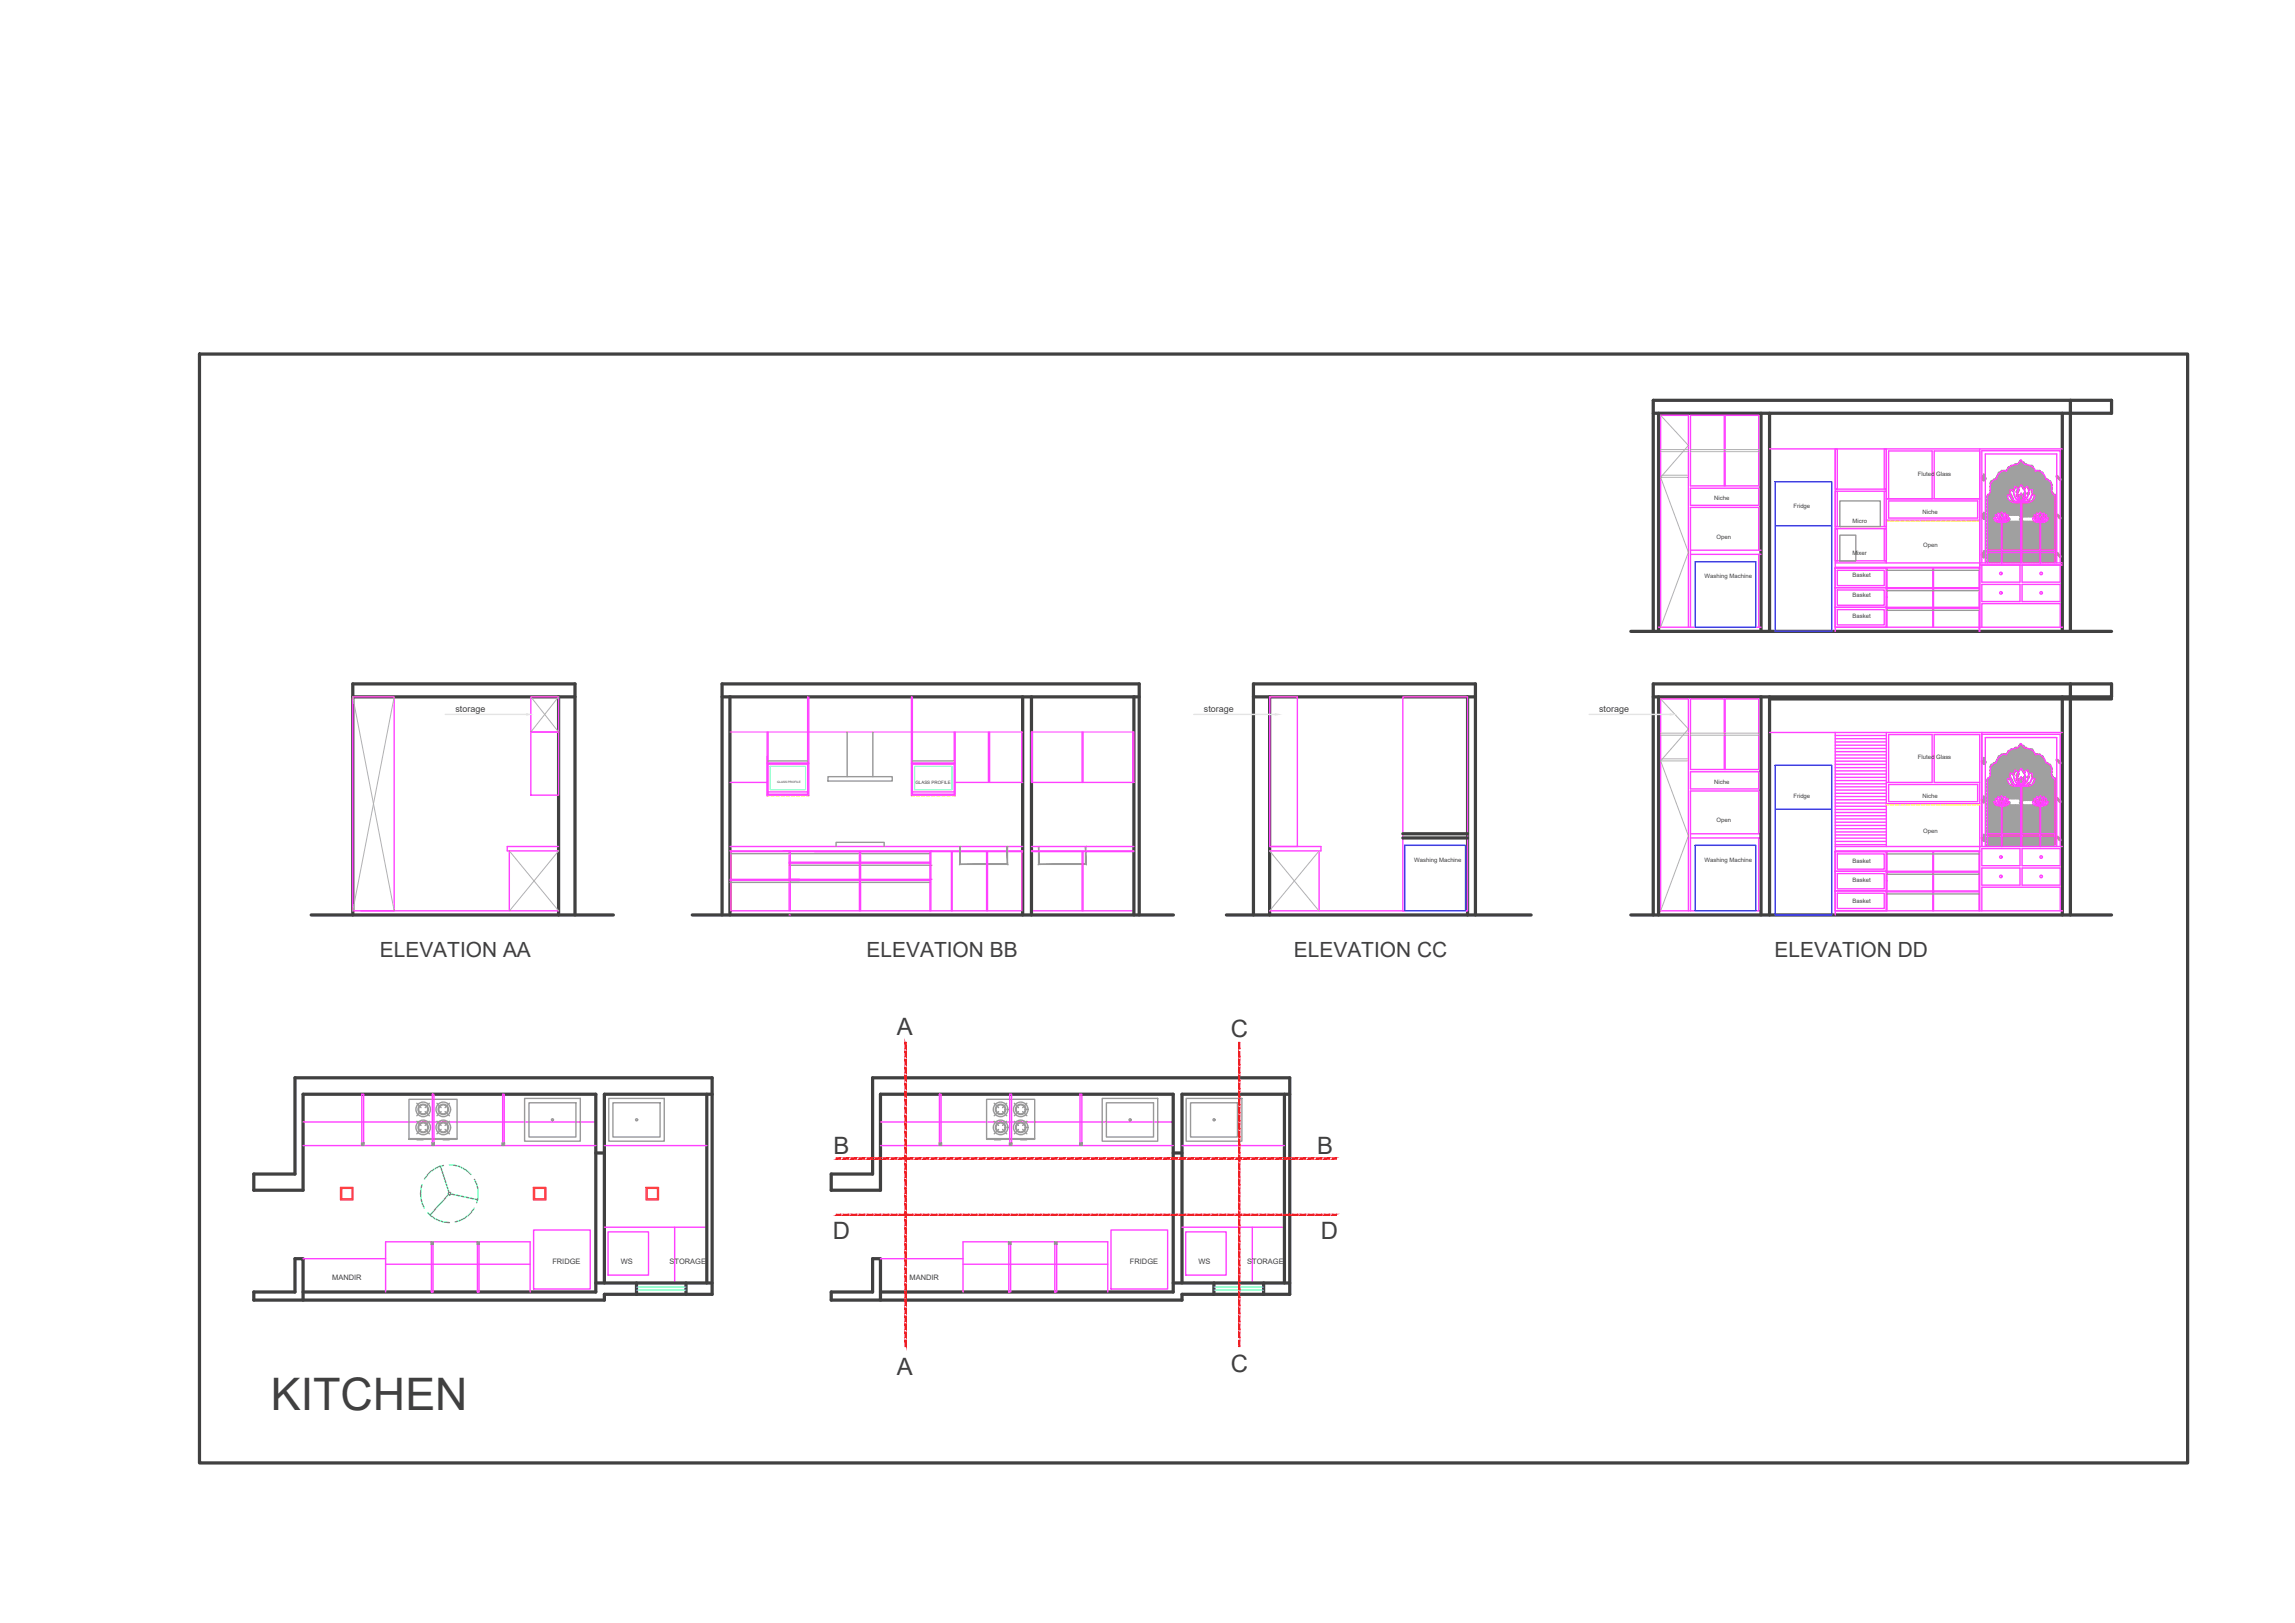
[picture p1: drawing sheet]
<svg xmlns="http://www.w3.org/2000/svg" width="420mm" height="297mm" viewBox="0 0 420 297" stroke-linecap="round" stroke-linejoin="round" font-family="sans-serif">
<defs><g id="words">
<text font-size="8.2" fill="#404040" x="49.6" y="258.1">KITCHEN</text>
<g font-size="4.4" fill="#404040">
<text x="164.2" y="189.3">A</text>
<text x="225.3" y="189.8">C</text>
<text x="152.6" y="211.2">B</text>
<text x="241.2" y="211.2">B</text>
<text x="152.5" y="226.7">D</text>
<text x="241.8" y="226.7">D</text>
<text x="164.2" y="251.6">A</text>
<text x="225.3" y="251.1">C</text>
</g>
<g font-size="3.8" fill="#404040">
<text x="69.5" y="175.2">ELEVATION AA</text>
<text x="158.7" y="175.2">ELEVATION BB</text>
<text x="236.9" y="175.2">ELEVATION CC</text>
<text x="324.9" y="175.2">ELEVATION DD</text>
</g>
<g font-size="1.6" fill="#404040">
<text x="83.4" y="130.2">storage</text>
<text x="220.4" y="130.2">storage</text>
<text x="292.8" y="130.2">storage</text>
</g>
<g font-size="1.4" fill="#404040">
<text x="101.1" y="231.4">FRIDGE</text>
<text x="113.7" y="231.4">WS</text>
<text x="122.6" y="231.4">STORAGE</text>
<text x="206.9" y="231.4">FRIDGE</text>
<text x="219.4" y="231.4">WS</text>
<text x="228.3" y="231.4">STORAGE</text>
<text x="60.8" y="234.2">MANDIR</text>
<text x="166.5" y="234.2">MANDIR</text>
</g>
<g font-size="1.1" fill="#404040">
<text x="351.1" y="87.1">Fluted Glass</text>
<text x="313.8" y="91.6">Niche</text>
<text x="328.3" y="92.9">Fridge</text>
<text x="339.2" y="95.7">Micro</text>
<text x="352" y="94.1">Niche</text>
<text x="314.3" y="98.6">Open</text>
<text x="339.1" y="101.5">Mixer</text>
<text x="352.1" y="100.1">Open</text>
<text x="312.1" y="105.9">Washing Machine</text>
<text x="339.2" y="105.6">Basket</text>
<text x="339.2" y="109.2">Basket</text>
<text x="339.2" y="113">Basket</text>
<text x="313.8" y="143.5">Niche</text>
<text x="351.1" y="139">Fluted Glass</text>
<text x="328.3" y="146">Fridge</text>
<text x="352" y="146">Niche</text>
<text x="314.3" y="150.5">Open</text>
<text x="352.1" y="152.4">Open</text>
<text x="258.9" y="157.8">Washing Machine</text>
<text x="312.1" y="157.8">Washing Machine</text>
<text x="339.2" y="157.9">Basket</text>
<text x="339.2" y="161.5">Basket</text>
<text x="339.2" y="165.3">Basket</text>
</g>
<text font-size=".8" fill="#404040" x="167.6" y="143.5">GLASS PROFILE</text>
<text font-size=".5" fill="#404040" x="142.3" y="143.3">GLASS PROFILE</text>
</g></defs>
<!-- layer: FUR -->
<g fill="none" stroke="#ff40ff" stroke-width=".25">
<path d="M309.5 76h12.5v12.9h-12.5zM315.7 76v12.9M315.8 76v12.9M309.5 89.4h12.5v3.1h-12.5zM324 82.2h53.6M336 82.2v33.4M345.3 91.3h17.1h-8.3v-8.8h8.3v32.3M345.3 82.2v20.8M345.3 95.2h17.1M345.8 91.7h16.3v3.1h-16.3zM345.8 91.3v-8.8h7.9v8.8M362.4 82.2v33.4"/>
<path d="M365 94.8l.4 .1a.89 .89 0 0 0 .8 .7l-.8-.2zM365.3 94.2l.4 .1a1.37 1.37 0 0 0 .6 1.2h-.3a1.15 1.15 0 0 1-.7-1.3zM366.2 95.6h.1M366.3 95.4l-.2-.6 .3-1.1a1.09 1.09 0 0 1 .1 1.7M366.3 95.4h.3M366.3 95.4l.2 .2 .1-.2M366.4 95.3l-.1 .1a1.2 1.2 0 0 1-.5-1.5l.4 .3-.2 .3v.5l.3 .4M366.4 95.6v7.4M366.5 94.6l.1 .6-.3 .1a.53 .53 0 0 1 .2-.7zM366.5 95.6v7.4M366.7 95.6a1.27 1.27 0 0 0 1-.8h.2v.2l-.2 .4-.4 .1zM366.7 95.6h.1"/>
<path d="M366.9 94l.2-.1a1.28 1.28 0 0 1-.5 1.5 1.26 1.26 0 0 0 .2-1.2zM367.2 94.3l.4-.1a1 1 0 0 1-1 1.3 1.24 1.24 0 0 0 .6-1.2zM367.5 90.7l.3-.1 .3 .1a1.76 1.76 0 0 0 1.5 1.3 1.6 1.6 0 0 1-2.1-1.3zM368 89.6l.6 .2a2.07 2.07 0 0 0 1.1 2l-.1 .1a1.92 1.92 0 0 1-1.6-2.3zM368.9 89l.6 .5a1.68 1.68 0 0 0 .3 2.2l-.1 .1a2.14 2.14 0 0 1-.8-2.8zM369.9 91.7v.1l.3-.1 .2 .1-.4 .3-.2-.2zM369.9 91.6a2.16 2.16 0 0 1 .1-2.9 2.1 2.1 0 0 1 .2 2.9h-.1M369.9 92v11M370 90.2a.84 .84 0 0 1 0 1.4 .84 .84 0 0 1 0-1.4zM370.1 92.1v10.9M370.4 92l.8-.2 .4-.4 .4-.7 .2-.1 .3 .1a1.55 1.55 0 0 1-2.1 1.3zM370.7 89.4l.5-.4a2.22 2.22 0 0 1-.8 2.8l-.1-.1a1.83 1.83 0 0 0 .3-2.2z"/>
<path d="M371.4 89.8l.6-.2a1.92 1.92 0 0 1-1.6 2.3v-.1a1.9 1.9 0 0 0 1-2zM372.1 94.8l.3 .1a.89 .89 0 0 0 .9 .7 .92 .92 0 0 1-1.2-.8zM372.4 94.2l.4 .1a1.24 1.24 0 0 0 .6 1.2 1 1 0 0 1-1-1.3zM372.9 93.9l.3 .3a1.26 1.26 0 0 0 .2 1.2 1.2 1.2 0 0 1-.5-1.5zM373.4 95.4h.3M373.4 95.4l.1 .2 .2-.2M373.5 95.4a1.18 1.18 0 0 1 0-1.7l.3 .4 .1 .7-.2 .6M373.5 95.4h.1M373.5 95.6v7.4M373.5 94.6l.2 .4v.2l-.2 .2-.1-.2zM373.6 95.6v7.4M373.6 95.3l.1 .1a1.35 1.35 0 0 0 .5-1.5l-.4 .3 .2 .6-.3 .6"/>
<path d="M373.8 95.6a.89 .89 0 0 0 .8-.7l.3-.1-.2 .6zM373.8 95.6h.1M374.3 94.3l.3-.1a1.03 1.03 0 0 1-.9 1.3 1.24 1.24 0 0 0 .6-1.2zM303.6 114.8h18.8M304 114.8v-38.8h5.1v38.8M309.5 100.7h12.9M309.5 101.5h12.9M322 100.7v-7.8h-12.5v21.9M322 101.5v13.3M335.9 104h9.4v3.6h-9.4zM335.9 107.6h9.4v3.6h-9.4zM335.9 111.2h9.4v3.6h-9.4z"/>
<path d="M336 103.8h26.4M336 103h41.6M336 102.6h9.3M336 114.8h41.6M336.2 104h9M336.4 104.4h8.6v2.8h-8.6zM336.4 108h8.6v2.8h-8.6zM336.4 111.6h8.6v2.8h-8.6zM345.3 109.3h.1M345.5 104v10.8M345.5 111.2h8.4M345.5 111.3h8.4"/>
<path d="M345.5 107.6h8.4M345.5 107.7h8.4M353.9 104v10.8M354 104v10.8M354 111.2h8.3M354 111.3h8.3M354 107.6h8.3M354 107.7h8.3M362.3 104v11.6M362.4 104h-17.1v10.8M362.4 103.4h15.2M362.8 103v-20.5h14.4v20.5"/>
<path d="M362.8 114.8v-4.3h14.4v4.3M362.8 103.4v3.1h7v-3.1M362.8 107h7v3.1h-7zM363.5 103v-19.9h13v19.9M363.9 103v-12.3l.3-.4 .2-.4a1.57 1.57 0 0 1 1-2.2 1.85 1.85 0 0 1 1.6-1.6l.3 .2a2.35 2.35 0 0 1 2.1-1.4l.6-.7a1.44 1.44 0 0 0 1.4 .9 1.58 1.58 0 0 1 1.2 1.2 1.52 1.52 0 0 1 2 1.4 1.38 1.38 0 0 1 1 2l.1 .5 .5 .5v12.3M363.9 100.7h2.5M363.9 101.1h2.5M366.5 100.7h3.4M366.5 101.1h3.4M370.1 100.7h3.4M370.1 101.1h3.4M370.2 103.4v3.1h7v-3.1"/>
<path d="M370.2 107h7v3.1h-7zM373.6 100.7h2.6M373.6 101.1h2.6M64.6 127.5h7.6v39.2h-7.6zM97.2 134h5.1v11.5h-5.1zM97.2 127.5h5.1v6.5h-5.1zM198.1 134v9.2M198.3 134v9.2M232.4 127.5h5.1v27.4h-5.1zM256.8 127.5h11.9v39.2h-11.9zM309.5 127.9h12.5v12.9h-12.5zM315.7 127.9v12.9"/>
<path d="M315.8 127.9v12.9M324 134.1h53.6M336 134.1v33.4M336 134.6h9.3M336 135.2h9.3M336 135.8h9.3M336 136.4h9.3M336 137h9.3M336 137.6h9.3M336 138.2h9.3M336 138.8h9.3M336 139.3h9.3"/>
<path d="M336 139.9h9.3M345.3 134.1v20.8M362.8 134.4h14.4v20.5M362.8 134.1v20.8M93.2 155.7v11M102.3 154.9h-9.4v.8h9.4M133.6 155.7h53.6M133.6 154.9h53.6M133.8 155.9h10.7v5h-10.7zM144.5 155.7h.1M144.5 157.8h.1M144.5 158h.1"/>
<path d="M144.7 158h12.6v2.9h-12.6zM157.3 155.9v1.9h-12.6v-1.9h42.4M157.6 155.9v1.9h12.7v-1.9M157.6 158h12.7v2.9h-12.7zM170.4 155.7h.1M170.4 155.9v10.8M174.2 155.9v10.8M174.3 155.9v10.8M180.6 155.9v10.8M180.8 155.9v10.8M187.1 155.7v11M188.8 155.9h18.8"/>
<path d="M188.8 155.7h18.8M188.8 154.9h18.8M198.1 155.9v10.8M198.3 155.9v10.8M232.4 154.9h9.4v.8h-9.4M241.5 155.7v11M309.5 153.4h12.9M309.5 152.6h12.9M309.5 141.3h12.5v3.1h-12.5zM322 152.6v-7.8h-12.5v21.9M322 153.4v13.3M335.9 155.9h9.4v3.6h-9.4z"/>
<path d="M335.9 159.5h9.4v3.6h-9.4zM336 155.7h26.4M336 154.9h41.6M336 140.5h9.3M336 141.1h9.3M336 141.7h9.3M336 142.3h9.3M336 142.9h9.3M336 143.5h9.3M336 144h9.3M336 144.6h9.3M336 145.2h9.3"/>
<path d="M336 145.8h9.3M336 146.4h9.3M336 147h9.3M336 147.6h9.3M336 148.2h9.3M336 148.7h9.3M336 149.3h9.3M336 149.9h9.3M336 150.5h9.3M336 151.1h9.3M336 151.7h9.3M336 152.3h9.3"/>
<path d="M336 152.8h9.3M336 153.4h9.3M336 154h9.3M336 154.6h9.3M336.2 155.9h9M336.4 156.3h8.6v2.8h-8.6zM336.4 159.9h8.6v2.8h-8.6zM345.3 143.2h8.4v-8.8h-7.9v8.8M345.3 147.1h17.1M345.5 155.9v10.8M345.5 159.5h8.4M345.5 159.6h8.4"/>
<path d="M345.8 143.6h16.3v3.1h-16.3zM353.9 155.9v10.8M354 155.9v10.8M354 159.5h8.3M354 159.6h8.3M362.3 155.9v10.8M362.4 155.9h-17.1v10.8M362.4 143.2h-8.3v-8.8h8.3v32.3M362.8 155.3h7v3.1h-7zM362.8 158.9h7v3.1h-7zM363.5 154.9v-19.9h13v19.9M363.9 154.9v-12.3l.3-.4 .2-.4a1.57 1.57 0 0 1 1-2.2 1.85 1.85 0 0 1 1.6-1.6l.3 .2a2.35 2.35 0 0 1 2.1-1.4l.6-.7a1.44 1.44 0 0 0 1.4 .9 1.58 1.58 0 0 1 1.2 1.2 1.52 1.52 0 0 1 2 1.4 1.38 1.38 0 0 1 1 2l.1 .5 .5 .5v12.3"/>
<path d="M363.9 152.6h2.5M363.9 153h2.5M365 146.7l.4 .1a.89 .89 0 0 0 .8 .7l-.8-.2zM365.3 146.1l.4 .1a1.37 1.37 0 0 0 .6 1.2h-.3a1.15 1.15 0 0 1-.7-1.3zM366.2 147.5h.1M366.3 147.3l-.2-.6 .3-1.1a1.09 1.09 0 0 1 .1 1.7M366.3 147.3h.3M366.3 147.3l.2 .2 .1-.2M366.4 147.2l-.1 .1a1.2 1.2 0 0 1-.5-1.5l.4 .3-.2 .3v.5l.3 .4M366.4 147.5v7.4M366.5 146.5l.1 .6-.3 .1a.53 .53 0 0 1 .2-.7zM366.5 152.6h3.4"/>
<path d="M366.5 147.5v7.4M366.5 153h3.4M366.7 147.5a1.27 1.27 0 0 0 1-.8h.2v.2l-.2 .4-.4 .1zM366.7 147.5h.1M366.9 145.9l.2-.1a1.32 1.32 0 0 1-.5 1.5 1.26 1.26 0 0 0 .2-1.2zM367.2 146.2l.4-.1a1 1 0 0 1-1 1.3 1.24 1.24 0 0 0 .6-1.2zM367.5 142.5a.57 .57 0 0 1 .8 .6l.5 .6 .8 .2a1.62 1.62 0 0 1-2.1-1.4zM368 141.5l.6 .2a2.07 2.07 0 0 0 1.1 2l-.1 .1a1.92 1.92 0 0 1-1.6-2.3zM368.9 140.9l.6 .5a1.68 1.68 0 0 0 .3 2.2l-.1 .1a2.14 2.14 0 0 1-.8-2.8zM369.7 143.7h.7l-.4 .3zM369.9 143.5a2.16 2.16 0 0 1 .1-2.9 2.1 2.1 0 0 1 .2 2.9h-.1M369.9 143.9v11"/>
<path d="M370 142.1a.84 .84 0 0 1 0 1.4 .84 .84 0 0 1 0-1.4zM370.1 152.6h3.4M370.1 144v10.9M370.1 153h3.4M370.2 155.3h7v3.1h-7zM370.2 158.9h7v3.1h-7zM370.4 143.9l.8-.2 .6-.6a.52 .52 0 0 1 .7-.6 1.54 1.54 0 0 1-2.1 1.4zM370.8 141.1l.4-.2a2.22 2.22 0 0 1-.8 2.8l-.1-.1a1.83 1.83 0 0 0 .3-2.2zM371.4 141.7l.6-.2a1.92 1.92 0 0 1-1.6 2.3v-.1a1.9 1.9 0 0 0 1-2zM372.1 146.7l.3 .1a.89 .89 0 0 0 .9 .7 .92 .92 0 0 1-1.2-.8zM372.4 146.1l.4 .1a1.24 1.24 0 0 0 .6 1.2 1 1 0 0 1-1-1.3zM372.9 145.8l.3 .3a1.26 1.26 0 0 0 .2 1.2 1.2 1.2 0 0 1-.5-1.5z"/>
<path d="M373.4 147.3h.3M373.4 147.3l.1 .2 .2-.2M373.5 147.3a1.18 1.18 0 0 1 0-1.7l.3 .4 .1 .7-.2 .6M373.5 147.3h.1M373.5 147.5v7.4M373.5 146.5l.2 .4v.2l-.2 .2-.1-.2zM373.6 152.6h2.6M373.6 147.5v7.4M373.6 153h2.6M373.6 147.2l.1 .1a1.35 1.35 0 0 0 .5-1.5l-.4 .3 .2 .6-.3 .6M373.8 147.5a.89 .89 0 0 0 .8-.7l.3-.1-.2 .6zM373.8 147.5h.1"/>
<path d="M374.3 146.2l.3-.1a1.03 1.03 0 0 1-.9 1.3 1.24 1.24 0 0 0 .6-1.2zM66.1 166.7h36.2M133.6 160.9h.1M133.6 161.1h.1M133.6 166.7h53.6M133.8 166.7v-5.6h10.7v5.6M144.5 167.5h.1M144.5 160.9h.1M144.7 166.7v-5.6h12.6v5.6M157.6 166.7v-5.6h12.7v5.6M170.4 160.9h.1M188.8 166.7h18.8"/>
<path d="M232.4 166.7h36.3M303.6 166.7h18.8M304 166.7v-38.8h5.1v38.8M335.9 163.1h9.4v3.6h-9.4zM336 166.7h41.6M336.4 163.5h8.6v2.8h-8.6zM345.3 161.2h.1M345.5 163.1h8.4M345.5 163.2h8.4M354 163.1h8.3M354 163.2h8.3M362.8 166.7v-4.3h14.4v4.3"/>
<path d="M66.2 200.3h.4v8.9h-.4zM79.1 200.3h.3v8.9h-.3zM92 200.3h.3v8.9h-.3zM172 200.3h.3v8.9h-.3zM184.9 200.3h.3v8.9h-.3zM197.7 200.3h.4v8.9h-.4zM79 227.7h.3v8.8h-.3zM87.4 227.7h.3v8.8h-.3zM184.7 227.7h.3v8.8h-.3zM193.1 227.7h.3v8.8h-.3z"/>
<circle cx="366.3" cy="105" r=".23"/>
<circle cx="366.3" cy="108.5" r=".23"/>
<circle cx="373.7" cy="108.5" r=".23"/>
<circle cx="373.7" cy="105" r=".23"/>
<circle cx="366.3" cy="156.9" r=".23"/>
<circle cx="373.7" cy="156.9" r=".23"/>
<circle cx="366.3" cy="160.4" r=".23"/>
<circle cx="373.7" cy="160.4" r=".23"/>
</g>
<!-- layer: WALL -->
<g fill="none" stroke="#404040" stroke-width=".59">
<path d="M36.5 64.8h364v202.9h-364zM302.7 75.6h83.9v-2.3h-83.9v42.3M303.6 75.6v40M322.4 75.6v40M324 75.6v40M377.6 75.6v40M379 73.3v42.3M298.6 115.6h88M64.6 127.5h40.7M102.3 127.5v40M132.2 127.5h76.4M133.6 127.5v40"/>
<path d="M187.2 127.5v40M188.8 127.5v40M207.6 127.5v40M229.5 127.5h40.6M232.4 127.5v40M268.7 127.5v40M302.7 127.5h83.9v-2.3h-83.9v42.3M303.6 127.5v40M322.4 127.5v40M324 127.9h62.6M324 127.5v40M377.6 127.5v40"/>
<path d="M379 125.2v42.3M256.8 153.4h11.9M256.8 152.6h11.9M57 167.5h55.3M64.6 167.5v-42.3h40.7v42.3M126.7 167.5h88.1M132.2 167.5v-42.3h76.4v42.3M224.5 167.5h55.8M229.5 167.5v-42.3h40.6v42.3M298.6 167.5h88M109.1 211h1.5M129.4 200.3v34.5"/>
<path d="M130.4 200.3h-19.8v34.5M214.8 211h1.6M235.1 200.3v34.5M236.1 200.3h-19.7v34.5M55.5 236.5h53.6v-36.2h-53.6v17.5h-9v-2.9h7.5v-17.6h76.4v39.6h-19.8v1h-64.1v-1.4h7.5v-6.1h1.5v7.5M109.1 234.8h21.3M116.5 234.8v2.1M125.6 234.8v2.1M161.2 236.5h53.6v-36.2h-53.6v17.5h-9v-2.9h7.6v-17.6h76.3v39.6h-19.7v1h-64.2v-1.4h7.6v-6.1h1.4v7.5M214.8 234.8h21.3M222.2 234.8v2.1M231.3 234.8v2.1"/>
</g>
<!-- layer: FURNITURE -->
<g fill="none" stroke="#b2b2b2" stroke-width=".18">
<path d="M304 76l5.1 5.5-5.1 5.9M304 87.4l5.1 13.7-5.1 13.7M304 87.4h5.1M304 87h5.1M304 82.3h5.1M304 82.7h5.1M309.5 82.3h6.2M309.5 82.7h6.2M315.8 82.3h6.2M315.8 82.7h6.2M64.6 127.5l7.6 39.2M72.2 127.5l-7.6 39.2"/>
<path d="M97.2 127.5l5.1 6.5M102.3 127.5l-5.1 6.5M304 127.9l5.1 5.5-5.1 5.9M304 139.3l5.1 13.7-5.1 13.7M304 139.3h5.1M304 138.9h5.1M304 134.2h5.1M304 134.6h5.1M309.5 134.2h6.2M309.5 134.6h6.2M315.8 134.2h6.2M315.8 134.6h6.2"/>
<path d="M93.2 155.7l9.1 11M102.3 155.7l-9 11M232.4 155.7l9.1 11M241.5 155.7l-9.1 11"/>
</g>
<!-- layer: A-FURNITURE -->
<g fill="none" stroke="#ff40ff" stroke-width=".25">
<path d="M336 96.8h.4v5.8h-.4zM336 89.9h.4v6.5h-.4zM336 82.2h.4v7.3h-.4zM336 96.4h9.3M336 96.8h9.3M336.3 89.9h9M336.3 89.5h9M345 96.8h.3v5.8h-.3zM345 89.9h.3v6.5h-.3zM345 82.2h.3v7.3h-.3zM140.4 134v11.7M140.4 139.7h7.7v6"/>
<path d="M147.9 127.5v12.2M148.1 127.5v12.2h-7.5v-5.7M166.9 127.5v12.2h7.8v-5.7M167 127.5v12.2M174.9 134v11.7M174.9 139.7h-8v6M181 134v9.2M181.2 134v9.2M187.1 134v9.2M188.8 134v9.2h18.8v-9.2M189 134v9.2M207.4 134v9.2"/>
<path d="M133.6 143.2h6.8M140.4 145.5h7.7M140.6 145.4h7.3M140.6 144.9h7.3M140.6 145.5v-5.6h7.3v5.6M166.9 145.5h8M167 145.5v-5.6h7.7v5.6M167 145.4h7.7M167 144.9h7.7M174.9 143.2h12.3M55.5 205.3h53.6M55.5 209.7h53.6"/>
<path d="M110.6 209.7h18.8M161.2 205.3h53.6M161.2 209.7h53.6M216.4 209.7h18.7M55.5 230.4h15.1M70.6 231.4h26.5M70.6 236.5v-9.2h26.5v9.2M97.7 225.1h10.4v10.8h-10.4zM110.6 224.6h18.8M111.3 225.5h7.4v7.9h-7.4zM123.5 224.6v10.2M161.2 230.4h15.1"/>
<path d="M176.3 231.4h26.5M176.3 236.5v-9.2h26.5v9.2M203.4 225.1h10.4v10.8h-10.4zM216.4 224.6h18.7M217.1 225.5h7.4v7.9h-7.4zM229.3 224.6v10.2"/>
</g>
<!-- layer: fun -->
<g fill="none" stroke="#999" stroke-width=".25">
<path d="M336.8 91.7h7.4v4.7h-7.4zM336.8 97.9h3v4.7h-3zM345.5 111.7h8.4M345.5 104.4h8.4M345.5 108.1h8.4M354 111.7h8.3M354 104.4h8.3M354 108.1h8.3M140.6 139.3h7.3M155.1 134v8.1M159.8 134v8.1M167 139.3h7.7"/>
<path d="M133.8 156.2h10.7M144.5 158.4h.1M144.7 156.2h12.6M144.7 158.4h12.6M151.6 142.1h11.8v.8h-11.8zM153.1 154.9v-.7h8.8v.7M157.6 156.2h12.7M157.6 158.4h12.7M170.4 158.4h.1M175.8 154.9h.1M184.4 154.9h.1M190.1 154.9h.1"/>
<path d="M198.8 154.9h.1M345.5 156.3h8.4M354 156.3h8.3M133.6 161.5h.1M133.8 161.5h10.7M144.7 161.5h12.6M157.6 161.5h12.7M345.5 163.6h8.4M345.5 160h8.4M354 163.6h8.3M354 160h8.3M74.9 201.2h8.8v7.3h-8.8z"/>
<path d="M74.9 208.4h8.8M76.3 201.9l.8 .8M76.3 205.2l.8 .8M76.4 208.5h1.1M77.1 203.4l-.8 .8M77.1 206.7l-.8 .8M77.8 203.4l.8 .8M77.8 206.7l.8 .8M78.6 201.9l-.8 .8M78.6 205.2l-.8 .8M80 205.2l.8 .8M80 201.9l.8 .8"/>
<path d="M80.8 206.7l-.8 .8M80.8 203.4l-.8 .8M81.1 208.5h1.1M81.5 206.7l.8 .8M81.5 203.4l.8 .8M82.3 205.2l-.8 .8M82.3 201.9l-.8 .8M96 201h10.2v7.9h-10.2zM96.8 201.8h8.6v6.3h-8.6zM111.4 201h10.2v7.9h-10.2zM112.2 201.8h8.6v6.3h-8.6zM180.6 201.2h8.8v7.3h-8.8z"/>
<path d="M180.6 208.4h8.8M182 201.9l.8 .8M182 205.2l.8 .8M182.1 208.5h1.1M182.8 203.4l-.8 .8M182.8 206.7l-.8 .8M183.5 203.4l.8 .8M183.5 206.7l.8 .8M184.3 201.9l-.8 .8M184.3 205.2l-.8 .8M185.7 205.2l.8 .8M185.7 201.9l.8 .8"/>
<path d="M186.5 206.7l-.8 .8M186.5 203.4l-.8 .8M186.8 208.5h1.1M187.2 206.7l.8 .8M187.2 203.4l.8 .8M188 205.2l-.8 .8M188 201.9l-.8 .8M201.8 201h10.1v7.9h-10.1zM202.6 201.8h8.6v6.3h-8.6zM217.2 201h10.2v7.9h-10.2zM218 201.8h8.6v6.3h-8.6z"/>
<circle cx="77.5" cy="206.3" r="1.33"/>
<circle cx="77.5" cy="203" r="1.33"/>
<circle cx="77.5" cy="206.3" r=".95"/>
<circle cx="77.5" cy="203" r=".95"/>
<circle cx="77.5" cy="206.3" r=".83"/>
<circle cx="77.5" cy="203" r=".83"/>
<circle cx="81.2" cy="206.3" r="1.33"/>
<circle cx="81.2" cy="203" r="1.33"/>
<circle cx="81.2" cy="203" r=".95"/>
<circle cx="81.2" cy="206.3" r=".95"/>
<circle cx="81.2" cy="203" r=".83"/>
<circle cx="81.2" cy="206.3" r=".83"/>
<circle cx="101.1" cy="204.9" r=".19"/>
<circle cx="116.6" cy="204.9" r=".19"/>
<circle cx="183.2" cy="203" r="1.33"/>
<circle cx="183.2" cy="206.3" r="1.33"/>
<circle cx="183.2" cy="203" r=".95"/>
<circle cx="183.2" cy="206.3" r=".95"/>
<circle cx="183.2" cy="203" r=".83"/>
<circle cx="183.2" cy="206.3" r=".83"/>
<circle cx="186.9" cy="206.3" r="1.33"/>
<circle cx="186.9" cy="203" r="1.33"/>
<circle cx="186.9" cy="206.3" r=".95"/>
<circle cx="186.9" cy="203" r=".95"/>
<circle cx="186.9" cy="206.3" r=".83"/>
<circle cx="186.9" cy="203" r=".83"/>
<circle cx="206.9" cy="204.9" r=".19"/>
<circle cx="222.3" cy="204.9" r=".19"/>
</g>
<!-- layer: DIA -->
<path d="M133.6 134h53.6M188.8 134h18.8" fill="none" stroke="#ff40ff" stroke-width=".18"/>
<!-- layer: furn -->
<g fill="none" stroke="#ffff40" stroke-width=".18">
<path d="M140.4 145.7h.4M141.1 145.7h.7M142.1 145.7h.6M143 145.7h.6M143.9 145.7h.7M144.9 145.7h.6M145.8 145.7h.6M146.7 145.7h.6M148.1 145.5v.2h-.5M166.9 145.5v.2h.6M167.8 145.7h.6M168.7 145.7h.6"/>
<path d="M169.6 145.7h.7M170.5 145.7h.7M171.5 145.7h.6M172.4 145.7h.6M173.3 145.7h.7M174.9 145.5v.2h-.6"/>
</g>
<!-- layer: win -->
<path d="M141 140.2h6.5v4.4h-6.5zM167.5 140.2h6.8v4.4h-6.8zM116.5 236.1h9.1M116.5 235.6h9.1M222.2 236.1h9.1M222.2 235.6h9.1" fill="none" stroke="#40ffff" stroke-width=".18"/>
<!-- layer: fun -->
<g fill="#999" stroke="#999" stroke-width=".18">
<path d="M175.7 154.9l.1 3.2v-3.2zM175.7 154.9l.1 3.2-.1 .1zM175.8 158.1l-.1 .1 8.6-.1zM175.7 158.2l8.6-.1 .2 .1zM184.3 154.9v3.2l.2 .1zM184.3 154.9h.2v3.3z"/>
<path d="M190.1 154.9l.1 3.2v-3.2zM190.1 154.9l.1 3.2-.1 .1zM190.2 158.1l-.1 .1 8.6-.1zM190.1 158.2l8.6-.1 .1 .1zM198.7 154.9v3.2l.1 .1zM198.7 154.9h.1v3.3z"/>
</g>
<!-- layer: 06 FURNITURE -->
<path d="M325 88.2h10.4v27.4h-10.4zM325 96.2h10.4M310.3 102.8h11.2v12h-11.2zM257.2 154.7h11.1v12h-11.1zM310.3 154.7h11.2v12h-11.2zM325 140.1h10.4v27.4h-10.4zM325 148.1h10.4" fill="none" stroke="#4040ff" stroke-width=".25"/>
<!-- layer: WALL -->
<g fill="#a0a0a0" stroke="#a0a0a0" stroke-width=".18">
<circle cx="369.9" cy="136.3" r=".25"/>
<circle cx="369.8" cy="136.6" r=".25"/>
<circle cx="370.1" cy="136.6" r=".25"/>
<circle cx="370.4" cy="136.6" r=".25"/>
<circle cx="369" cy="137" r=".25"/>
<circle cx="369.3" cy="137" r=".25"/>
<circle cx="369.6" cy="137" r=".25"/>
<circle cx="369.9" cy="137" r=".25"/>
<circle cx="370.2" cy="137" r=".25"/>
<circle cx="370.6" cy="137" r=".25"/>
<circle cx="370.9" cy="137" r=".25"/>
<circle cx="368.2" cy="137.3" r=".25"/>
<circle cx="368.5" cy="137.3" r=".25"/>
<circle cx="368.8" cy="137.3" r=".25"/>
<circle cx="369.2" cy="137.3" r=".25"/>
<circle cx="369.5" cy="137.3" r=".25"/>
<circle cx="369.8" cy="137.3" r=".25"/>
<circle cx="370.1" cy="137.3" r=".25"/>
<circle cx="370.4" cy="137.3" r=".25"/>
<circle cx="370.7" cy="137.3" r=".25"/>
<circle cx="371" cy="137.3" r=".25"/>
<circle cx="371.3" cy="137.3" r=".25"/>
<circle cx="371.6" cy="137.3" r=".25"/>
<circle cx="372" cy="137.3" r=".25"/>
<circle cx="367.8" cy="137.6" r=".25"/>
<circle cx="368.1" cy="137.6" r=".25"/>
<circle cx="368.4" cy="137.6" r=".25"/>
<circle cx="368.7" cy="137.6" r=".25"/>
<circle cx="369" cy="137.6" r=".25"/>
<circle cx="369.3" cy="137.6" r=".25"/>
<circle cx="369.6" cy="137.6" r=".25"/>
<circle cx="369.9" cy="137.6" r=".25"/>
<circle cx="370.2" cy="137.6" r=".25"/>
<circle cx="370.6" cy="137.6" r=".25"/>
<circle cx="370.9" cy="137.6" r=".25"/>
<circle cx="371.2" cy="137.6" r=".25"/>
<circle cx="371.5" cy="137.6" r=".25"/>
<circle cx="371.8" cy="137.6" r=".25"/>
<circle cx="372.1" cy="137.6" r=".25"/>
<circle cx="367.6" cy="137.9" r=".25"/>
<circle cx="367.9" cy="137.9" r=".25"/>
<circle cx="368.2" cy="137.9" r=".25"/>
<circle cx="368.5" cy="137.9" r=".25"/>
<circle cx="368.8" cy="137.9" r=".25"/>
<circle cx="369.2" cy="137.9" r=".25"/>
<circle cx="369.5" cy="137.9" r=".25"/>
<circle cx="369.8" cy="137.9" r=".25"/>
<circle cx="370.1" cy="137.9" r=".25"/>
<circle cx="370.4" cy="137.9" r=".25"/>
<circle cx="370.7" cy="137.9" r=".25"/>
<circle cx="371" cy="137.9" r=".25"/>
<circle cx="371.3" cy="137.9" r=".25"/>
<circle cx="371.6" cy="137.9" r=".25"/>
<circle cx="372" cy="137.9" r=".25"/>
<circle cx="372.3" cy="137.9" r=".25"/>
<circle cx="366.5" cy="138.2" r=".25"/>
<circle cx="366.9" cy="138.2" r=".25"/>
<circle cx="367.1" cy="138.2" r=".25"/>
<circle cx="367.4" cy="138.2" r=".25"/>
<circle cx="367.8" cy="138.2" r=".25"/>
<circle cx="368.1" cy="138.2" r=".25"/>
<circle cx="368.4" cy="138.2" r=".25"/>
<circle cx="368.7" cy="138.2" r=".25"/>
<circle cx="369" cy="138.2" r=".25"/>
<circle cx="369.3" cy="138.2" r=".25"/>
<circle cx="369.6" cy="138.2" r=".25"/>
<circle cx="369.9" cy="138.2" r=".25"/>
<circle cx="370.2" cy="138.2" r=".25"/>
<circle cx="370.6" cy="138.2" r=".25"/>
<circle cx="370.9" cy="138.2" r=".25"/>
<circle cx="371.2" cy="138.2" r=".25"/>
<circle cx="371.5" cy="138.2" r=".25"/>
<circle cx="371.8" cy="138.2" r=".25"/>
<circle cx="372.1" cy="138.2" r=".25"/>
<circle cx="372.4" cy="138.2" r=".25"/>
<circle cx="372.7" cy="138.2" r=".25"/>
<circle cx="373" cy="138.2" r=".25"/>
<circle cx="373.4" cy="138.2" r=".25"/>
<circle cx="366" cy="138.5" r=".25"/>
<circle cx="366.4" cy="138.5" r=".25"/>
<circle cx="366.7" cy="138.5" r=".25"/>
<circle cx="367" cy="138.5" r=".25"/>
<circle cx="367.3" cy="138.5" r=".25"/>
<circle cx="367.6" cy="138.5" r=".25"/>
<circle cx="367.9" cy="138.5" r=".25"/>
<circle cx="368.2" cy="138.5" r=".25"/>
<circle cx="368.5" cy="138.5" r=".25"/>
<circle cx="368.8" cy="138.5" r=".25"/>
<circle cx="369.2" cy="138.5" r=".25"/>
<circle cx="369.5" cy="138.5" r=".25"/>
<circle cx="369.8" cy="138.5" r=".25"/>
<circle cx="370.1" cy="138.5" r=".25"/>
<circle cx="370.4" cy="138.5" r=".25"/>
<circle cx="370.7" cy="138.5" r=".25"/>
<circle cx="371" cy="138.5" r=".25"/>
<circle cx="371.3" cy="138.5" r=".25"/>
<circle cx="371.6" cy="138.5" r=".25"/>
<circle cx="372" cy="138.5" r=".25"/>
<circle cx="372.3" cy="138.5" r=".25"/>
<circle cx="372.6" cy="138.5" r=".25"/>
<circle cx="372.9" cy="138.5" r=".25"/>
<circle cx="373.2" cy="138.5" r=".25"/>
<circle cx="373.5" cy="138.5" r=".25"/>
<circle cx="373.8" cy="138.5" r=".25"/>
<circle cx="365.9" cy="138.8" r=".25"/>
<circle cx="366.2" cy="138.8" r=".25"/>
<circle cx="366.5" cy="138.8" r=".25"/>
<circle cx="366.9" cy="138.8" r=".25"/>
<circle cx="367.1" cy="138.8" r=".25"/>
<circle cx="367.4" cy="138.8" r=".25"/>
<circle cx="367.8" cy="138.8" r=".25"/>
<circle cx="368.1" cy="138.8" r=".25"/>
<circle cx="368.4" cy="138.8" r=".25"/>
<circle cx="368.7" cy="138.8" r=".25"/>
<circle cx="369" cy="138.8" r=".25"/>
<circle cx="369.3" cy="138.8" r=".25"/>
<circle cx="369.6" cy="138.8" r=".25"/>
<circle cx="369.9" cy="138.8" r=".25"/>
<circle cx="370.2" cy="138.8" r=".25"/>
<circle cx="370.6" cy="138.8" r=".25"/>
<circle cx="370.9" cy="138.8" r=".25"/>
<circle cx="371.2" cy="138.8" r=".25"/>
<circle cx="371.5" cy="138.8" r=".25"/>
<circle cx="371.8" cy="138.8" r=".25"/>
<circle cx="372.1" cy="138.8" r=".25"/>
<circle cx="372.4" cy="138.8" r=".25"/>
<circle cx="372.7" cy="138.8" r=".25"/>
<circle cx="373" cy="138.8" r=".25"/>
<circle cx="373.4" cy="138.8" r=".25"/>
<circle cx="373.7" cy="138.8" r=".25"/>
<circle cx="374" cy="138.8" r=".25"/>
<circle cx="365.8" cy="139.1" r=".25"/>
<circle cx="366" cy="139.1" r=".25"/>
<circle cx="366.4" cy="139.1" r=".25"/>
<circle cx="366.7" cy="139.1" r=".25"/>
<circle cx="367" cy="139.1" r=".25"/>
<circle cx="367.3" cy="139.1" r=".25"/>
<circle cx="367.6" cy="139.1" r=".25"/>
<circle cx="367.9" cy="139.1" r=".25"/>
<circle cx="368.2" cy="139.1" r=".25"/>
<circle cx="368.5" cy="139.1" r=".25"/>
<circle cx="368.8" cy="139.1" r=".25"/>
<circle cx="369.2" cy="139.1" r=".25"/>
<circle cx="369.5" cy="139.1" r=".25"/>
<circle cx="369.8" cy="139.1" r=".25"/>
<circle cx="370.1" cy="139.1" r=".25"/>
<circle cx="370.4" cy="139.1" r=".25"/>
<circle cx="370.7" cy="139.1" r=".25"/>
<circle cx="371" cy="139.1" r=".25"/>
<circle cx="371.3" cy="139.1" r=".25"/>
<circle cx="371.6" cy="139.1" r=".25"/>
<circle cx="372" cy="139.1" r=".25"/>
<circle cx="372.3" cy="139.1" r=".25"/>
<circle cx="372.6" cy="139.1" r=".25"/>
<circle cx="372.9" cy="139.1" r=".25"/>
<circle cx="373.2" cy="139.1" r=".25"/>
<circle cx="373.5" cy="139.1" r=".25"/>
<circle cx="373.8" cy="139.1" r=".25"/>
<circle cx="374.1" cy="139.1" r=".25"/>
<circle cx="365.6" cy="139.4" r=".25"/>
<circle cx="365.9" cy="139.4" r=".25"/>
<circle cx="366.2" cy="139.4" r=".25"/>
<circle cx="366.5" cy="139.4" r=".25"/>
<circle cx="366.9" cy="139.4" r=".25"/>
<circle cx="367.1" cy="139.4" r=".25"/>
<circle cx="367.4" cy="139.4" r=".25"/>
<circle cx="367.8" cy="139.4" r=".25"/>
<circle cx="368.1" cy="139.4" r=".25"/>
<circle cx="368.4" cy="139.4" r=".25"/>
<circle cx="368.7" cy="139.4" r=".25"/>
<circle cx="369" cy="139.4" r=".25"/>
<circle cx="369.3" cy="139.4" r=".25"/>
<circle cx="369.6" cy="139.4" r=".25"/>
<circle cx="369.9" cy="139.4" r=".25"/>
<circle cx="370.2" cy="139.4" r=".25"/>
<circle cx="370.6" cy="139.4" r=".25"/>
<circle cx="370.9" cy="139.4" r=".25"/>
<circle cx="371.2" cy="139.4" r=".25"/>
<circle cx="371.5" cy="139.4" r=".25"/>
<circle cx="371.8" cy="139.4" r=".25"/>
<circle cx="372.1" cy="139.4" r=".25"/>
<circle cx="372.4" cy="139.4" r=".25"/>
<circle cx="372.7" cy="139.4" r=".25"/>
<circle cx="373" cy="139.4" r=".25"/>
<circle cx="373.4" cy="139.4" r=".25"/>
<circle cx="373.7" cy="139.4" r=".25"/>
<circle cx="374" cy="139.4" r=".25"/>
<circle cx="374.3" cy="139.4" r=".25"/>
<circle cx="365.1" cy="139.8" r=".25"/>
<circle cx="365.5" cy="139.8" r=".25"/>
<circle cx="365.8" cy="139.8" r=".25"/>
<circle cx="366" cy="139.8" r=".25"/>
<circle cx="366.4" cy="139.8" r=".25"/>
<circle cx="366.7" cy="139.8" r=".25"/>
<circle cx="367" cy="139.8" r=".25"/>
<circle cx="367.3" cy="139.8" r=".25"/>
<circle cx="367.6" cy="139.8" r=".25"/>
<circle cx="367.9" cy="139.8" r=".25"/>
<circle cx="368.2" cy="139.8" r=".25"/>
<circle cx="368.5" cy="139.8" r=".25"/>
<circle cx="368.8" cy="139.8" r=".25"/>
<circle cx="369.2" cy="139.8" r=".25"/>
<circle cx="369.5" cy="139.8" r=".25"/>
<circle cx="369.8" cy="139.8" r=".25"/>
<circle cx="370.1" cy="139.8" r=".25"/>
<circle cx="370.4" cy="139.8" r=".25"/>
<circle cx="370.7" cy="139.8" r=".25"/>
<circle cx="371" cy="139.8" r=".25"/>
<circle cx="371.3" cy="139.8" r=".25"/>
<circle cx="371.6" cy="139.8" r=".25"/>
<circle cx="372" cy="139.8" r=".25"/>
<circle cx="372.3" cy="139.8" r=".25"/>
<circle cx="372.6" cy="139.8" r=".25"/>
<circle cx="372.9" cy="139.8" r=".25"/>
<circle cx="373.2" cy="139.8" r=".25"/>
<circle cx="373.5" cy="139.8" r=".25"/>
<circle cx="373.8" cy="139.8" r=".25"/>
<circle cx="374.1" cy="139.8" r=".25"/>
<circle cx="374.4" cy="139.8" r=".25"/>
<circle cx="374.8" cy="139.8" r=".25"/>
<circle cx="364.6" cy="140.1" r=".25"/>
<circle cx="365" cy="140.1" r=".25"/>
<circle cx="365.3" cy="140.1" r=".25"/>
<circle cx="365.6" cy="140.1" r=".25"/>
<circle cx="365.9" cy="140.1" r=".25"/>
<circle cx="366.2" cy="140.1" r=".25"/>
<circle cx="366.5" cy="140.1" r=".25"/>
<circle cx="366.9" cy="140.1" r=".25"/>
<circle cx="367.1" cy="140.1" r=".25"/>
<circle cx="367.4" cy="140.1" r=".25"/>
<circle cx="367.8" cy="140.1" r=".25"/>
<circle cx="368.1" cy="140.1" r=".25"/>
<circle cx="368.4" cy="140.1" r=".25"/>
<circle cx="368.7" cy="140.1" r=".25"/>
<circle cx="369" cy="140.1" r=".25"/>
<circle cx="369.3" cy="140.1" r=".25"/>
<circle cx="369.6" cy="140.1" r=".25"/>
<circle cx="369.9" cy="140.1" r=".25"/>
<circle cx="370.2" cy="140.1" r=".25"/>
<circle cx="370.6" cy="140.1" r=".25"/>
<circle cx="370.9" cy="140.1" r=".25"/>
<circle cx="371.2" cy="140.1" r=".25"/>
<circle cx="371.5" cy="140.1" r=".25"/>
<circle cx="371.8" cy="140.1" r=".25"/>
<circle cx="372.1" cy="140.1" r=".25"/>
<circle cx="372.4" cy="140.1" r=".25"/>
<circle cx="372.7" cy="140.1" r=".25"/>
<circle cx="373" cy="140.1" r=".25"/>
<circle cx="373.4" cy="140.1" r=".25"/>
<circle cx="373.7" cy="140.1" r=".25"/>
<circle cx="374" cy="140.1" r=".25"/>
<circle cx="374.3" cy="140.1" r=".25"/>
<circle cx="374.6" cy="140.1" r=".25"/>
<circle cx="374.9" cy="140.1" r=".25"/>
<circle cx="375.2" cy="140.1" r=".25"/>
<circle cx="364.5" cy="140.4" r=".25"/>
<circle cx="364.8" cy="140.4" r=".25"/>
<circle cx="365.1" cy="140.4" r=".25"/>
<circle cx="365.5" cy="140.4" r=".25"/>
<circle cx="365.8" cy="140.4" r=".25"/>
<circle cx="366" cy="140.4" r=".25"/>
<circle cx="366.4" cy="140.4" r=".25"/>
<circle cx="366.7" cy="140.4" r=".25"/>
<circle cx="367" cy="140.4" r=".25"/>
<circle cx="367.3" cy="140.4" r=".25"/>
<circle cx="367.6" cy="140.4" r=".25"/>
<circle cx="367.9" cy="140.4" r=".25"/>
<circle cx="368.2" cy="140.4" r=".25"/>
<circle cx="368.5" cy="140.4" r=".25"/>
<circle cx="368.8" cy="140.4" r=".25"/>
<circle cx="369.2" cy="140.4" r=".25"/>
<circle cx="369.5" cy="140.4" r=".25"/>
<circle cx="369.8" cy="140.4" r=".25"/>
<circle cx="370.1" cy="140.4" r=".25"/>
<circle cx="370.4" cy="140.4" r=".25"/>
<circle cx="370.7" cy="140.4" r=".25"/>
<circle cx="371" cy="140.4" r=".25"/>
<circle cx="371.3" cy="140.4" r=".25"/>
<circle cx="371.6" cy="140.4" r=".25"/>
<circle cx="372" cy="140.4" r=".25"/>
<circle cx="372.3" cy="140.4" r=".25"/>
<circle cx="372.6" cy="140.4" r=".25"/>
<circle cx="372.9" cy="140.4" r=".25"/>
<circle cx="373.2" cy="140.4" r=".25"/>
<circle cx="373.5" cy="140.4" r=".25"/>
<circle cx="373.8" cy="140.4" r=".25"/>
<circle cx="374.1" cy="140.4" r=".25"/>
<circle cx="374.4" cy="140.4" r=".25"/>
<circle cx="374.8" cy="140.4" r=".25"/>
<circle cx="375.1" cy="140.4" r=".25"/>
<circle cx="375.4" cy="140.4" r=".25"/>
<circle cx="364.6" cy="140.7" r=".25"/>
<circle cx="365" cy="140.7" r=".25"/>
<circle cx="365.3" cy="140.7" r=".25"/>
<circle cx="365.6" cy="140.7" r=".25"/>
<circle cx="365.9" cy="140.7" r=".25"/>
<circle cx="366.2" cy="140.7" r=".25"/>
<circle cx="366.5" cy="140.7" r=".25"/>
<circle cx="366.9" cy="140.7" r=".25"/>
<circle cx="367.1" cy="140.7" r=".25"/>
<circle cx="367.4" cy="140.7" r=".25"/>
<circle cx="367.8" cy="140.7" r=".25"/>
<circle cx="368.1" cy="140.7" r=".25"/>
<circle cx="368.4" cy="140.7" r=".25"/>
<circle cx="368.7" cy="140.7" r=".25"/>
<circle cx="369" cy="140.7" r=".25"/>
<circle cx="369.3" cy="140.7" r=".25"/>
<circle cx="369.6" cy="140.7" r=".25"/>
<circle cx="369.9" cy="140.7" r=".25"/>
<circle cx="370.2" cy="140.7" r=".25"/>
<circle cx="370.6" cy="140.7" r=".25"/>
<circle cx="370.9" cy="140.7" r=".25"/>
<circle cx="371.2" cy="140.7" r=".25"/>
<circle cx="371.5" cy="140.7" r=".25"/>
<circle cx="371.8" cy="140.7" r=".25"/>
<circle cx="372.1" cy="140.7" r=".25"/>
<circle cx="372.4" cy="140.7" r=".25"/>
<circle cx="372.7" cy="140.7" r=".25"/>
<circle cx="373" cy="140.7" r=".25"/>
<circle cx="373.4" cy="140.7" r=".25"/>
<circle cx="373.7" cy="140.7" r=".25"/>
<circle cx="374" cy="140.7" r=".25"/>
<circle cx="374.3" cy="140.7" r=".25"/>
<circle cx="374.6" cy="140.7" r=".25"/>
<circle cx="374.9" cy="140.7" r=".25"/>
<circle cx="375.2" cy="140.7" r=".25"/>
<circle cx="375.5" cy="140.7" r=".25"/>
<circle cx="364.5" cy="141" r=".25"/>
<circle cx="364.8" cy="141" r=".25"/>
<circle cx="365.1" cy="141" r=".25"/>
<circle cx="365.5" cy="141" r=".25"/>
<circle cx="365.8" cy="141" r=".25"/>
<circle cx="366" cy="141" r=".25"/>
<circle cx="366.4" cy="141" r=".25"/>
<circle cx="366.7" cy="141" r=".25"/>
<circle cx="367" cy="141" r=".25"/>
<circle cx="367.3" cy="141" r=".25"/>
<circle cx="367.6" cy="141" r=".25"/>
<circle cx="367.9" cy="141" r=".25"/>
<circle cx="368.2" cy="141" r=".25"/>
<circle cx="368.5" cy="141" r=".25"/>
<circle cx="371.3" cy="141" r=".25"/>
<circle cx="371.6" cy="141" r=".25"/>
<circle cx="372" cy="141" r=".25"/>
<circle cx="372.3" cy="141" r=".25"/>
<circle cx="372.6" cy="141" r=".25"/>
<circle cx="372.9" cy="141" r=".25"/>
<circle cx="373.2" cy="141" r=".25"/>
<circle cx="373.5" cy="141" r=".25"/>
<circle cx="373.8" cy="141" r=".25"/>
<circle cx="374.1" cy="141" r=".25"/>
<circle cx="374.4" cy="141" r=".25"/>
<circle cx="374.8" cy="141" r=".25"/>
<circle cx="375.1" cy="141" r=".25"/>
<circle cx="375.4" cy="141" r=".25"/>
<circle cx="369.2" cy="141" r=".25"/>
<circle cx="369.5" cy="141" r=".25"/>
<circle cx="370.4" cy="141" r=".25"/>
<circle cx="370.7" cy="141" r=".25"/>
<circle cx="364.6" cy="141.3" r=".25"/>
<circle cx="365" cy="141.3" r=".25"/>
<circle cx="365.3" cy="141.3" r=".25"/>
<circle cx="365.6" cy="141.3" r=".25"/>
<circle cx="365.9" cy="141.3" r=".25"/>
<circle cx="366.2" cy="141.3" r=".25"/>
<circle cx="366.5" cy="141.3" r=".25"/>
<circle cx="366.9" cy="141.3" r=".25"/>
<circle cx="367.1" cy="141.3" r=".25"/>
<circle cx="367.4" cy="141.3" r=".25"/>
<circle cx="367.8" cy="141.3" r=".25"/>
<circle cx="368.1" cy="141.3" r=".25"/>
<circle cx="368.4" cy="141.3" r=".25"/>
<circle cx="368.7" cy="141.3" r=".25"/>
<circle cx="371.5" cy="141.3" r=".25"/>
<circle cx="371.8" cy="141.3" r=".25"/>
<circle cx="372.1" cy="141.3" r=".25"/>
<circle cx="372.4" cy="141.3" r=".25"/>
<circle cx="372.7" cy="141.3" r=".25"/>
<circle cx="373" cy="141.3" r=".25"/>
<circle cx="373.4" cy="141.3" r=".25"/>
<circle cx="373.7" cy="141.3" r=".25"/>
<circle cx="374" cy="141.3" r=".25"/>
<circle cx="374.3" cy="141.3" r=".25"/>
<circle cx="374.6" cy="141.3" r=".25"/>
<circle cx="374.9" cy="141.3" r=".25"/>
<circle cx="375.2" cy="141.3" r=".25"/>
<circle cx="375.5" cy="141.3" r=".25"/>
<circle cx="370.6" cy="141.3" r=".25"/>
<circle cx="364.5" cy="141.6" r=".25"/>
<circle cx="364.8" cy="141.6" r=".25"/>
<circle cx="365.1" cy="141.6" r=".25"/>
<circle cx="365.5" cy="141.6" r=".25"/>
<circle cx="365.8" cy="141.6" r=".25"/>
<circle cx="366" cy="141.6" r=".25"/>
<circle cx="366.4" cy="141.6" r=".25"/>
<circle cx="366.7" cy="141.6" r=".25"/>
<circle cx="367" cy="141.6" r=".25"/>
<circle cx="367.3" cy="141.6" r=".25"/>
<circle cx="367.6" cy="141.6" r=".25"/>
<circle cx="367.9" cy="141.6" r=".25"/>
<circle cx="372.3" cy="141.6" r=".25"/>
<circle cx="372.6" cy="141.6" r=".25"/>
<circle cx="372.9" cy="141.6" r=".25"/>
<circle cx="373.2" cy="141.6" r=".25"/>
<circle cx="373.5" cy="141.6" r=".25"/>
<circle cx="373.8" cy="141.6" r=".25"/>
<circle cx="374.1" cy="141.6" r=".25"/>
<circle cx="374.4" cy="141.6" r=".25"/>
<circle cx="374.8" cy="141.6" r=".25"/>
<circle cx="375.1" cy="141.6" r=".25"/>
<circle cx="375.4" cy="141.6" r=".25"/>
<circle cx="368.5" cy="141.6" r=".25"/>
<circle cx="369.5" cy="141.6" r=".25"/>
<circle cx="364.6" cy="141.9" r=".25"/>
<circle cx="365" cy="141.9" r=".25"/>
<circle cx="365.3" cy="141.9" r=".25"/>
<circle cx="365.6" cy="141.9" r=".25"/>
<circle cx="365.9" cy="141.9" r=".25"/>
<circle cx="366.2" cy="141.9" r=".25"/>
<circle cx="366.5" cy="141.9" r=".25"/>
<circle cx="366.9" cy="141.9" r=".25"/>
<circle cx="367.1" cy="141.9" r=".25"/>
<circle cx="367.4" cy="141.9" r=".25"/>
<circle cx="367.8" cy="141.9" r=".25"/>
<circle cx="372.1" cy="141.9" r=".25"/>
<circle cx="372.4" cy="141.9" r=".25"/>
<circle cx="372.7" cy="141.9" r=".25"/>
<circle cx="373" cy="141.9" r=".25"/>
<circle cx="373.4" cy="141.9" r=".25"/>
<circle cx="373.7" cy="141.9" r=".25"/>
<circle cx="374" cy="141.9" r=".25"/>
<circle cx="374.3" cy="141.9" r=".25"/>
<circle cx="374.6" cy="141.9" r=".25"/>
<circle cx="374.9" cy="141.9" r=".25"/>
<circle cx="375.2" cy="141.9" r=".25"/>
<circle cx="375.5" cy="141.9" r=".25"/>
<circle cx="369.3" cy="141.9" r=".25"/>
<circle cx="364.5" cy="142.2" r=".25"/>
<circle cx="364.8" cy="142.2" r=".25"/>
<circle cx="365.1" cy="142.2" r=".25"/>
<circle cx="365.5" cy="142.2" r=".25"/>
<circle cx="365.8" cy="142.2" r=".25"/>
<circle cx="366" cy="142.2" r=".25"/>
<circle cx="366.4" cy="142.2" r=".25"/>
<circle cx="366.7" cy="142.2" r=".25"/>
<circle cx="367" cy="142.2" r=".25"/>
<circle cx="367.3" cy="142.2" r=".25"/>
<circle cx="367.6" cy="142.2" r=".25"/>
<circle cx="367.9" cy="142.2" r=".25"/>
<circle cx="372.3" cy="142.2" r=".25"/>
<circle cx="372.6" cy="142.2" r=".25"/>
<circle cx="372.9" cy="142.2" r=".25"/>
<circle cx="373.2" cy="142.2" r=".25"/>
<circle cx="373.5" cy="142.2" r=".25"/>
<circle cx="373.8" cy="142.2" r=".25"/>
<circle cx="374.1" cy="142.2" r=".25"/>
<circle cx="374.4" cy="142.2" r=".25"/>
<circle cx="374.8" cy="142.2" r=".25"/>
<circle cx="375.1" cy="142.2" r=".25"/>
<circle cx="375.4" cy="142.2" r=".25"/>
<circle cx="375.7" cy="142.2" r=".25"/>
<circle cx="371.3" cy="142.2" r=".25"/>
<circle cx="370.7" cy="142.2" r=".25"/>
<circle cx="364.1" cy="142.6" r=".25"/>
<circle cx="364.4" cy="142.6" r=".25"/>
<circle cx="364.6" cy="142.6" r=".25"/>
<circle cx="365" cy="142.6" r=".25"/>
<circle cx="365.3" cy="142.6" r=".25"/>
<circle cx="365.6" cy="142.6" r=".25"/>
<circle cx="365.9" cy="142.6" r=".25"/>
<circle cx="366.2" cy="142.6" r=".25"/>
<circle cx="366.5" cy="142.6" r=".25"/>
<circle cx="366.9" cy="142.6" r=".25"/>
<circle cx="367.1" cy="142.6" r=".25"/>
<circle cx="367.4" cy="142.6" r=".25"/>
<circle cx="372.7" cy="142.6" r=".25"/>
<circle cx="373" cy="142.6" r=".25"/>
<circle cx="373.4" cy="142.6" r=".25"/>
<circle cx="373.7" cy="142.6" r=".25"/>
<circle cx="374" cy="142.6" r=".25"/>
<circle cx="374.3" cy="142.6" r=".25"/>
<circle cx="374.6" cy="142.6" r=".25"/>
<circle cx="374.9" cy="142.6" r=".25"/>
<circle cx="375.2" cy="142.6" r=".25"/>
<circle cx="375.5" cy="142.6" r=".25"/>
<circle cx="375.8" cy="142.6" r=".25"/>
<circle cx="376.2" cy="142.6" r=".25"/>
<circle cx="368.1" cy="142.6" r=".25"/>
<circle cx="369.3" cy="142.6" r=".25"/>
<circle cx="369.9" cy="142.6" r=".25"/>
<circle cx="370.2" cy="142.6" r=".25"/>
<circle cx="363.9" cy="142.9" r=".25"/>
<circle cx="364.2" cy="142.9" r=".25"/>
<circle cx="364.5" cy="142.9" r=".25"/>
<circle cx="364.8" cy="142.9" r=".25"/>
<circle cx="365.1" cy="142.9" r=".25"/>
<circle cx="365.5" cy="142.9" r=".25"/>
<circle cx="365.8" cy="142.9" r=".25"/>
<circle cx="366" cy="142.9" r=".25"/>
<circle cx="366.4" cy="142.9" r=".25"/>
<circle cx="366.7" cy="142.9" r=".25"/>
<circle cx="367" cy="142.9" r=".25"/>
<circle cx="367.3" cy="142.9" r=".25"/>
<circle cx="372.6" cy="142.9" r=".25"/>
<circle cx="372.9" cy="142.9" r=".25"/>
<circle cx="373.2" cy="142.9" r=".25"/>
<circle cx="373.5" cy="142.9" r=".25"/>
<circle cx="373.8" cy="142.9" r=".25"/>
<circle cx="374.1" cy="142.9" r=".25"/>
<circle cx="374.4" cy="142.9" r=".25"/>
<circle cx="374.8" cy="142.9" r=".25"/>
<circle cx="375.1" cy="142.9" r=".25"/>
<circle cx="375.4" cy="142.9" r=".25"/>
<circle cx="375.7" cy="142.9" r=".25"/>
<circle cx="376" cy="142.9" r=".25"/>
<circle cx="368.2" cy="142.9" r=".25"/>
<circle cx="370.7" cy="142.9" r=".25"/>
<circle cx="369.8" cy="142.9" r=".25"/>
<circle cx="370.1" cy="142.9" r=".25"/>
<circle cx="364.1" cy="143.2" r=".25"/>
<circle cx="364.4" cy="143.2" r=".25"/>
<circle cx="364.6" cy="143.2" r=".25"/>
<circle cx="365" cy="143.2" r=".25"/>
<circle cx="365.3" cy="143.2" r=".25"/>
<circle cx="365.6" cy="143.2" r=".25"/>
<circle cx="365.9" cy="143.2" r=".25"/>
<circle cx="366.2" cy="143.2" r=".25"/>
<circle cx="366.5" cy="143.2" r=".25"/>
<circle cx="366.9" cy="143.2" r=".25"/>
<circle cx="367.1" cy="143.2" r=".25"/>
<circle cx="367.4" cy="143.2" r=".25"/>
<circle cx="372.4" cy="143.2" r=".25"/>
<circle cx="372.7" cy="143.2" r=".25"/>
<circle cx="373" cy="143.2" r=".25"/>
<circle cx="373.4" cy="143.2" r=".25"/>
<circle cx="373.7" cy="143.2" r=".25"/>
<circle cx="374" cy="143.2" r=".25"/>
<circle cx="374.3" cy="143.2" r=".25"/>
<circle cx="374.6" cy="143.2" r=".25"/>
<circle cx="374.9" cy="143.2" r=".25"/>
<circle cx="375.2" cy="143.2" r=".25"/>
<circle cx="375.5" cy="143.2" r=".25"/>
<circle cx="375.8" cy="143.2" r=".25"/>
<circle cx="376.2" cy="143.2" r=".25"/>
<circle cx="368.4" cy="143.2" r=".25"/>
<circle cx="369.9" cy="143.2" r=".25"/>
<circle cx="370.2" cy="143.2" r=".25"/>
<circle cx="363.9" cy="143.5" r=".25"/>
<circle cx="364.2" cy="143.5" r=".25"/>
<circle cx="364.5" cy="143.5" r=".25"/>
<circle cx="364.8" cy="143.5" r=".25"/>
<circle cx="365.1" cy="143.5" r=".25"/>
<circle cx="365.5" cy="143.5" r=".25"/>
<circle cx="365.8" cy="143.5" r=".25"/>
<circle cx="366" cy="143.5" r=".25"/>
<circle cx="366.4" cy="143.5" r=".25"/>
<circle cx="366.7" cy="143.5" r=".25"/>
<circle cx="367" cy="143.5" r=".25"/>
<circle cx="367.3" cy="143.5" r=".25"/>
<circle cx="367.6" cy="143.5" r=".25"/>
<circle cx="372.3" cy="143.5" r=".25"/>
<circle cx="372.6" cy="143.5" r=".25"/>
<circle cx="372.9" cy="143.5" r=".25"/>
<circle cx="373.2" cy="143.5" r=".25"/>
<circle cx="373.5" cy="143.5" r=".25"/>
<circle cx="373.8" cy="143.5" r=".25"/>
<circle cx="374.1" cy="143.5" r=".25"/>
<circle cx="374.4" cy="143.5" r=".25"/>
<circle cx="374.8" cy="143.5" r=".25"/>
<circle cx="375.1" cy="143.5" r=".25"/>
<circle cx="375.4" cy="143.5" r=".25"/>
<circle cx="375.7" cy="143.5" r=".25"/>
<circle cx="376" cy="143.5" r=".25"/>
<circle cx="371.3" cy="143.5" r=".25"/>
<circle cx="370.1" cy="143.5" r=".25"/>
<circle cx="364.1" cy="143.8" r=".25"/>
<circle cx="364.4" cy="143.8" r=".25"/>
<circle cx="364.6" cy="143.8" r=".25"/>
<circle cx="365" cy="143.8" r=".25"/>
<circle cx="365.3" cy="143.8" r=".25"/>
<circle cx="365.6" cy="143.8" r=".25"/>
<circle cx="365.9" cy="143.8" r=".25"/>
<circle cx="366.2" cy="143.8" r=".25"/>
<circle cx="366.5" cy="143.8" r=".25"/>
<circle cx="366.9" cy="143.8" r=".25"/>
<circle cx="367.1" cy="143.8" r=".25"/>
<circle cx="367.4" cy="143.8" r=".25"/>
<circle cx="367.8" cy="143.8" r=".25"/>
<circle cx="368.1" cy="143.8" r=".25"/>
<circle cx="368.4" cy="143.8" r=".25"/>
<circle cx="371.8" cy="143.8" r=".25"/>
<circle cx="372.1" cy="143.8" r=".25"/>
<circle cx="372.4" cy="143.8" r=".25"/>
<circle cx="372.7" cy="143.8" r=".25"/>
<circle cx="373" cy="143.8" r=".25"/>
<circle cx="373.4" cy="143.8" r=".25"/>
<circle cx="373.7" cy="143.8" r=".25"/>
<circle cx="374" cy="143.8" r=".25"/>
<circle cx="374.3" cy="143.8" r=".25"/>
<circle cx="374.6" cy="143.8" r=".25"/>
<circle cx="374.9" cy="143.8" r=".25"/>
<circle cx="375.2" cy="143.8" r=".25"/>
<circle cx="375.5" cy="143.8" r=".25"/>
<circle cx="375.8" cy="143.8" r=".25"/>
<circle cx="376.2" cy="143.8" r=".25"/>
<circle cx="369.3" cy="143.8" r=".25"/>
<circle cx="370.6" cy="143.8" r=".25"/>
<circle cx="369.9" cy="143.8" r=".25"/>
<circle cx="370.2" cy="143.8" r=".25"/>
<circle cx="363.9" cy="144.1" r=".25"/>
<circle cx="364.2" cy="144.1" r=".25"/>
<circle cx="364.5" cy="144.1" r=".25"/>
<circle cx="364.8" cy="144.1" r=".25"/>
<circle cx="365.1" cy="144.1" r=".25"/>
<circle cx="365.5" cy="144.1" r=".25"/>
<circle cx="365.8" cy="144.1" r=".25"/>
<circle cx="366" cy="144.1" r=".25"/>
<circle cx="366.4" cy="144.1" r=".25"/>
<circle cx="366.7" cy="144.1" r=".25"/>
<circle cx="367" cy="144.1" r=".25"/>
<circle cx="367.3" cy="144.1" r=".25"/>
<circle cx="367.6" cy="144.1" r=".25"/>
<circle cx="367.9" cy="144.1" r=".25"/>
<circle cx="368.2" cy="144.1" r=".25"/>
<circle cx="368.5" cy="144.1" r=".25"/>
<circle cx="368.8" cy="144.1" r=".25"/>
<circle cx="369.2" cy="144.1" r=".25"/>
<circle cx="369.5" cy="144.1" r=".25"/>
<circle cx="369.8" cy="144.1" r=".25"/>
<circle cx="370.4" cy="144.1" r=".25"/>
<circle cx="370.7" cy="144.1" r=".25"/>
<circle cx="371" cy="144.1" r=".25"/>
<circle cx="371.3" cy="144.1" r=".25"/>
<circle cx="371.6" cy="144.1" r=".25"/>
<circle cx="372" cy="144.1" r=".25"/>
<circle cx="372.3" cy="144.1" r=".25"/>
<circle cx="372.6" cy="144.1" r=".25"/>
<circle cx="372.9" cy="144.1" r=".25"/>
<circle cx="373.2" cy="144.1" r=".25"/>
<circle cx="373.5" cy="144.1" r=".25"/>
<circle cx="373.8" cy="144.1" r=".25"/>
<circle cx="374.1" cy="144.1" r=".25"/>
<circle cx="374.4" cy="144.1" r=".25"/>
<circle cx="374.8" cy="144.1" r=".25"/>
<circle cx="375.1" cy="144.1" r=".25"/>
<circle cx="375.4" cy="144.1" r=".25"/>
<circle cx="375.7" cy="144.1" r=".25"/>
<circle cx="376" cy="144.1" r=".25"/>
<circle cx="364.1" cy="144.4" r=".25"/>
<circle cx="364.4" cy="144.4" r=".25"/>
<circle cx="364.6" cy="144.4" r=".25"/>
<circle cx="365" cy="144.4" r=".25"/>
<circle cx="365.3" cy="144.4" r=".25"/>
<circle cx="365.6" cy="144.4" r=".25"/>
<circle cx="365.9" cy="144.4" r=".25"/>
<circle cx="366.2" cy="144.4" r=".25"/>
<circle cx="366.5" cy="144.4" r=".25"/>
<circle cx="366.9" cy="144.4" r=".25"/>
<circle cx="367.1" cy="144.4" r=".25"/>
<circle cx="367.4" cy="144.4" r=".25"/>
<circle cx="367.8" cy="144.4" r=".25"/>
<circle cx="368.1" cy="144.4" r=".25"/>
<circle cx="368.4" cy="144.4" r=".25"/>
<circle cx="368.7" cy="144.4" r=".25"/>
<circle cx="369" cy="144.4" r=".25"/>
<circle cx="369.3" cy="144.4" r=".25"/>
<circle cx="369.6" cy="144.4" r=".25"/>
<circle cx="370.2" cy="144.4" r=".25"/>
<circle cx="370.6" cy="144.4" r=".25"/>
<circle cx="370.9" cy="144.4" r=".25"/>
<circle cx="371.2" cy="144.4" r=".25"/>
<circle cx="371.5" cy="144.4" r=".25"/>
<circle cx="371.8" cy="144.4" r=".25"/>
<circle cx="372.1" cy="144.4" r=".25"/>
<circle cx="372.4" cy="144.4" r=".25"/>
<circle cx="372.7" cy="144.4" r=".25"/>
<circle cx="373" cy="144.4" r=".25"/>
<circle cx="373.4" cy="144.4" r=".25"/>
<circle cx="373.7" cy="144.4" r=".25"/>
<circle cx="374" cy="144.4" r=".25"/>
<circle cx="374.3" cy="144.4" r=".25"/>
<circle cx="374.6" cy="144.4" r=".25"/>
<circle cx="374.9" cy="144.4" r=".25"/>
<circle cx="375.2" cy="144.4" r=".25"/>
<circle cx="375.5" cy="144.4" r=".25"/>
<circle cx="375.8" cy="144.4" r=".25"/>
<circle cx="376.2" cy="144.4" r=".25"/>
<circle cx="363.9" cy="144.7" r=".25"/>
<circle cx="364.2" cy="144.7" r=".25"/>
<circle cx="364.5" cy="144.7" r=".25"/>
<circle cx="364.8" cy="144.7" r=".25"/>
<circle cx="365.1" cy="144.7" r=".25"/>
<circle cx="365.5" cy="144.7" r=".25"/>
<circle cx="365.8" cy="144.7" r=".25"/>
<circle cx="366" cy="144.7" r=".25"/>
<circle cx="366.4" cy="144.7" r=".25"/>
<circle cx="366.7" cy="144.7" r=".25"/>
<circle cx="367" cy="144.7" r=".25"/>
<circle cx="367.3" cy="144.7" r=".25"/>
<circle cx="367.6" cy="144.7" r=".25"/>
<circle cx="367.9" cy="144.7" r=".25"/>
<circle cx="368.2" cy="144.7" r=".25"/>
<circle cx="368.5" cy="144.7" r=".25"/>
<circle cx="368.8" cy="144.7" r=".25"/>
<circle cx="369.2" cy="144.7" r=".25"/>
<circle cx="369.5" cy="144.7" r=".25"/>
<circle cx="369.8" cy="144.7" r=".25"/>
<circle cx="370.4" cy="144.7" r=".25"/>
<circle cx="370.7" cy="144.7" r=".25"/>
<circle cx="371" cy="144.7" r=".25"/>
<circle cx="371.3" cy="144.7" r=".25"/>
<circle cx="371.6" cy="144.7" r=".25"/>
<circle cx="372" cy="144.7" r=".25"/>
<circle cx="372.3" cy="144.7" r=".25"/>
<circle cx="372.6" cy="144.7" r=".25"/>
<circle cx="372.9" cy="144.7" r=".25"/>
<circle cx="373.2" cy="144.7" r=".25"/>
<circle cx="373.5" cy="144.7" r=".25"/>
<circle cx="373.8" cy="144.7" r=".25"/>
<circle cx="374.1" cy="144.7" r=".25"/>
<circle cx="374.4" cy="144.7" r=".25"/>
<circle cx="374.8" cy="144.7" r=".25"/>
<circle cx="375.1" cy="144.7" r=".25"/>
<circle cx="375.4" cy="144.7" r=".25"/>
<circle cx="375.7" cy="144.7" r=".25"/>
<circle cx="376" cy="144.7" r=".25"/>
<circle cx="364.1" cy="145.1" r=".25"/>
<circle cx="364.4" cy="145.1" r=".25"/>
<circle cx="364.6" cy="145.1" r=".25"/>
<circle cx="365" cy="145.1" r=".25"/>
<circle cx="365.3" cy="145.1" r=".25"/>
<circle cx="365.6" cy="145.1" r=".25"/>
<circle cx="365.9" cy="145.1" r=".25"/>
<circle cx="366.2" cy="145.1" r=".25"/>
<circle cx="366.5" cy="145.1" r=".25"/>
<circle cx="366.9" cy="145.1" r=".25"/>
<circle cx="367.1" cy="145.1" r=".25"/>
<circle cx="367.4" cy="145.1" r=".25"/>
<circle cx="367.8" cy="145.1" r=".25"/>
<circle cx="368.1" cy="145.1" r=".25"/>
<circle cx="368.4" cy="145.1" r=".25"/>
<circle cx="368.7" cy="145.1" r=".25"/>
<circle cx="369" cy="145.1" r=".25"/>
<circle cx="369.3" cy="145.1" r=".25"/>
<circle cx="369.6" cy="145.1" r=".25"/>
<circle cx="370.2" cy="145.1" r=".25"/>
<circle cx="370.6" cy="145.1" r=".25"/>
<circle cx="370.9" cy="145.1" r=".25"/>
<circle cx="371.2" cy="145.1" r=".25"/>
<circle cx="371.5" cy="145.1" r=".25"/>
<circle cx="371.8" cy="145.1" r=".25"/>
<circle cx="372.1" cy="145.1" r=".25"/>
<circle cx="372.4" cy="145.1" r=".25"/>
<circle cx="372.7" cy="145.1" r=".25"/>
<circle cx="373" cy="145.1" r=".25"/>
<circle cx="373.4" cy="145.1" r=".25"/>
<circle cx="373.7" cy="145.1" r=".25"/>
<circle cx="374" cy="145.1" r=".25"/>
<circle cx="374.3" cy="145.1" r=".25"/>
<circle cx="374.6" cy="145.1" r=".25"/>
<circle cx="374.9" cy="145.1" r=".25"/>
<circle cx="375.2" cy="145.1" r=".25"/>
<circle cx="375.5" cy="145.1" r=".25"/>
<circle cx="375.8" cy="145.1" r=".25"/>
<circle cx="376.2" cy="145.1" r=".25"/>
<circle cx="363.9" cy="145.4" r=".25"/>
<circle cx="364.2" cy="145.4" r=".25"/>
<circle cx="364.5" cy="145.4" r=".25"/>
<circle cx="364.8" cy="145.4" r=".25"/>
<circle cx="365.1" cy="145.4" r=".25"/>
<circle cx="365.5" cy="145.4" r=".25"/>
<circle cx="365.8" cy="145.4" r=".25"/>
<circle cx="366" cy="145.4" r=".25"/>
<circle cx="366.4" cy="145.4" r=".25"/>
<circle cx="366.7" cy="145.4" r=".25"/>
<circle cx="367" cy="145.4" r=".25"/>
<circle cx="367.3" cy="145.4" r=".25"/>
<circle cx="367.6" cy="145.4" r=".25"/>
<circle cx="367.9" cy="145.4" r=".25"/>
<circle cx="368.2" cy="145.4" r=".25"/>
<circle cx="368.5" cy="145.4" r=".25"/>
<circle cx="368.8" cy="145.4" r=".25"/>
<circle cx="369.2" cy="145.4" r=".25"/>
<circle cx="369.5" cy="145.4" r=".25"/>
<circle cx="369.8" cy="145.4" r=".25"/>
<circle cx="370.4" cy="145.4" r=".25"/>
<circle cx="370.7" cy="145.4" r=".25"/>
<circle cx="371" cy="145.4" r=".25"/>
<circle cx="371.3" cy="145.4" r=".25"/>
<circle cx="371.6" cy="145.4" r=".25"/>
<circle cx="372" cy="145.4" r=".25"/>
<circle cx="372.3" cy="145.4" r=".25"/>
<circle cx="372.6" cy="145.4" r=".25"/>
<circle cx="372.9" cy="145.4" r=".25"/>
<circle cx="373.2" cy="145.4" r=".25"/>
<circle cx="373.5" cy="145.4" r=".25"/>
<circle cx="373.8" cy="145.4" r=".25"/>
<circle cx="374.1" cy="145.4" r=".25"/>
<circle cx="374.4" cy="145.4" r=".25"/>
<circle cx="374.8" cy="145.4" r=".25"/>
<circle cx="375.1" cy="145.4" r=".25"/>
<circle cx="375.4" cy="145.4" r=".25"/>
<circle cx="375.7" cy="145.4" r=".25"/>
<circle cx="376" cy="145.4" r=".25"/>
<circle cx="364.1" cy="145.7" r=".25"/>
<circle cx="364.4" cy="145.7" r=".25"/>
<circle cx="364.6" cy="145.7" r=".25"/>
<circle cx="365" cy="145.7" r=".25"/>
<circle cx="365.3" cy="145.7" r=".25"/>
<circle cx="365.6" cy="145.7" r=".25"/>
<circle cx="365.9" cy="145.7" r=".25"/>
<circle cx="366.2" cy="145.7" r=".25"/>
<circle cx="373.7" cy="145.7" r=".25"/>
<circle cx="374" cy="145.7" r=".25"/>
<circle cx="374.3" cy="145.7" r=".25"/>
<circle cx="374.6" cy="145.7" r=".25"/>
<circle cx="374.9" cy="145.7" r=".25"/>
<circle cx="375.2" cy="145.7" r=".25"/>
<circle cx="375.5" cy="145.7" r=".25"/>
<circle cx="375.8" cy="145.7" r=".25"/>
<circle cx="376.2" cy="145.7" r=".25"/>
<circle cx="366.5" cy="145.7" r=".25"/>
<circle cx="366.9" cy="145.7" r=".25"/>
<circle cx="367.1" cy="145.7" r=".25"/>
<circle cx="367.4" cy="145.7" r=".25"/>
<circle cx="367.8" cy="145.7" r=".25"/>
<circle cx="368.1" cy="145.7" r=".25"/>
<circle cx="368.4" cy="145.7" r=".25"/>
<circle cx="368.7" cy="145.7" r=".25"/>
<circle cx="369" cy="145.7" r=".25"/>
<circle cx="369.3" cy="145.7" r=".25"/>
<circle cx="369.6" cy="145.7" r=".25"/>
<circle cx="370.2" cy="145.7" r=".25"/>
<circle cx="370.6" cy="145.7" r=".25"/>
<circle cx="370.9" cy="145.7" r=".25"/>
<circle cx="371.2" cy="145.7" r=".25"/>
<circle cx="371.5" cy="145.7" r=".25"/>
<circle cx="371.8" cy="145.7" r=".25"/>
<circle cx="372.1" cy="145.7" r=".25"/>
<circle cx="372.4" cy="145.7" r=".25"/>
<circle cx="372.7" cy="145.7" r=".25"/>
<circle cx="373" cy="145.7" r=".25"/>
<circle cx="373.4" cy="145.7" r=".25"/>
<circle cx="363.9" cy="146" r=".25"/>
<circle cx="364.2" cy="146" r=".25"/>
<circle cx="364.5" cy="146" r=".25"/>
<circle cx="364.8" cy="146" r=".25"/>
<circle cx="365.1" cy="146" r=".25"/>
<circle cx="365.5" cy="146" r=".25"/>
<circle cx="374.4" cy="146" r=".25"/>
<circle cx="374.8" cy="146" r=".25"/>
<circle cx="375.1" cy="146" r=".25"/>
<circle cx="375.4" cy="146" r=".25"/>
<circle cx="375.7" cy="146" r=".25"/>
<circle cx="376" cy="146" r=".25"/>
<circle cx="374.1" cy="146" r=".25"/>
<circle cx="373.5" cy="146" r=".25"/>
<circle cx="367.3" cy="146" r=".25"/>
<circle cx="367.6" cy="146" r=".25"/>
<circle cx="367.9" cy="146" r=".25"/>
<circle cx="368.2" cy="146" r=".25"/>
<circle cx="368.5" cy="146" r=".25"/>
<circle cx="368.8" cy="146" r=".25"/>
<circle cx="369.2" cy="146" r=".25"/>
<circle cx="369.5" cy="146" r=".25"/>
<circle cx="369.8" cy="146" r=".25"/>
<circle cx="370.4" cy="146" r=".25"/>
<circle cx="370.7" cy="146" r=".25"/>
<circle cx="371" cy="146" r=".25"/>
<circle cx="371.3" cy="146" r=".25"/>
<circle cx="371.6" cy="146" r=".25"/>
<circle cx="372" cy="146" r=".25"/>
<circle cx="372.3" cy="146" r=".25"/>
<circle cx="372.6" cy="146" r=".25"/>
<circle cx="364.1" cy="146.3" r=".25"/>
<circle cx="364.4" cy="146.3" r=".25"/>
<circle cx="364.6" cy="146.3" r=".25"/>
<circle cx="365" cy="146.3" r=".25"/>
<circle cx="365.3" cy="146.3" r=".25"/>
<circle cx="374.9" cy="146.3" r=".25"/>
<circle cx="375.2" cy="146.3" r=".25"/>
<circle cx="375.5" cy="146.3" r=".25"/>
<circle cx="375.8" cy="146.3" r=".25"/>
<circle cx="376.2" cy="146.3" r=".25"/>
<circle cx="366.2" cy="146.3" r=".25"/>
<circle cx="366.5" cy="146.3" r=".25"/>
<circle cx="374" cy="146.3" r=".25"/>
<circle cx="374.3" cy="146.3" r=".25"/>
<circle cx="367.4" cy="146.3" r=".25"/>
<circle cx="373.4" cy="146.3" r=".25"/>
<circle cx="373.7" cy="146.3" r=".25"/>
<circle cx="369.9" cy="146.3" r=".25"/>
<circle cx="370.2" cy="146.3" r=".25"/>
<circle cx="370.6" cy="146.3" r=".25"/>
<circle cx="370.9" cy="146.3" r=".25"/>
<circle cx="371.2" cy="146.3" r=".25"/>
<circle cx="371.5" cy="146.3" r=".25"/>
<circle cx="371.8" cy="146.3" r=".25"/>
<circle cx="372.1" cy="146.3" r=".25"/>
<circle cx="372.4" cy="146.3" r=".25"/>
<circle cx="372.7" cy="146.3" r=".25"/>
<circle cx="363.9" cy="146.6" r=".25"/>
<circle cx="364.2" cy="146.6" r=".25"/>
<circle cx="364.5" cy="146.6" r=".25"/>
<circle cx="364.8" cy="146.6" r=".25"/>
<circle cx="365.1" cy="146.6" r=".25"/>
<circle cx="374.8" cy="146.6" r=".25"/>
<circle cx="375.1" cy="146.6" r=".25"/>
<circle cx="375.4" cy="146.6" r=".25"/>
<circle cx="375.7" cy="146.6" r=".25"/>
<circle cx="376" cy="146.6" r=".25"/>
<circle cx="366.4" cy="146.6" r=".25"/>
<circle cx="366.7" cy="146.6" r=".25"/>
<circle cx="374.1" cy="146.6" r=".25"/>
<circle cx="367.3" cy="146.6" r=".25"/>
<circle cx="373.8" cy="146.6" r=".25"/>
<circle cx="370.1" cy="146.6" r=".25"/>
<circle cx="373.2" cy="146.6" r=".25"/>
<circle cx="364.1" cy="146.9" r=".25"/>
<circle cx="364.4" cy="146.9" r=".25"/>
<circle cx="364.6" cy="146.9" r=".25"/>
<circle cx="365" cy="146.9" r=".25"/>
<circle cx="375.2" cy="146.9" r=".25"/>
<circle cx="375.5" cy="146.9" r=".25"/>
<circle cx="375.8" cy="146.9" r=".25"/>
<circle cx="376.2" cy="146.9" r=".25"/>
<circle cx="366.2" cy="146.9" r=".25"/>
<circle cx="366.5" cy="146.9" r=".25"/>
<circle cx="374" cy="146.9" r=".25"/>
<circle cx="367.1" cy="146.9" r=".25"/>
<circle cx="367.8" cy="146.9" r=".25"/>
<circle cx="373.4" cy="146.9" r=".25"/>
<circle cx="369.9" cy="146.9" r=".25"/>
<circle cx="372.7" cy="146.9" r=".25"/>
<circle cx="363.9" cy="147.2" r=".25"/>
<circle cx="364.2" cy="147.2" r=".25"/>
<circle cx="364.5" cy="147.2" r=".25"/>
<circle cx="364.8" cy="147.2" r=".25"/>
<circle cx="365.1" cy="147.2" r=".25"/>
<circle cx="375.1" cy="147.2" r=".25"/>
<circle cx="375.4" cy="147.2" r=".25"/>
<circle cx="375.7" cy="147.2" r=".25"/>
<circle cx="376" cy="147.2" r=".25"/>
<circle cx="366" cy="147.2" r=".25"/>
<circle cx="366.4" cy="147.2" r=".25"/>
<circle cx="373.8" cy="147.2" r=".25"/>
<circle cx="367" cy="147.2" r=".25"/>
<circle cx="367.3" cy="147.2" r=".25"/>
<circle cx="367.6" cy="147.2" r=".25"/>
<circle cx="370.1" cy="147.2" r=".25"/>
<circle cx="372.9" cy="147.2" r=".25"/>
<circle cx="364.1" cy="147.5" r=".25"/>
<circle cx="364.4" cy="147.5" r=".25"/>
<circle cx="364.6" cy="147.5" r=".25"/>
<circle cx="365" cy="147.5" r=".25"/>
<circle cx="365.3" cy="147.5" r=".25"/>
<circle cx="365.6" cy="147.5" r=".25"/>
<circle cx="365.9" cy="147.5" r=".25"/>
<circle cx="366.2" cy="147.5" r=".25"/>
<circle cx="370.2" cy="147.5" r=".25"/>
<circle cx="370.6" cy="147.5" r=".25"/>
<circle cx="370.9" cy="147.5" r=".25"/>
<circle cx="371.2" cy="147.5" r=".25"/>
<circle cx="371.5" cy="147.5" r=".25"/>
<circle cx="371.8" cy="147.5" r=".25"/>
<circle cx="372.1" cy="147.5" r=".25"/>
<circle cx="372.4" cy="147.5" r=".25"/>
<circle cx="372.7" cy="147.5" r=".25"/>
<circle cx="373" cy="147.5" r=".25"/>
<circle cx="373.4" cy="147.5" r=".25"/>
<circle cx="373.7" cy="147.5" r=".25"/>
<circle cx="374" cy="147.5" r=".25"/>
<circle cx="374.3" cy="147.5" r=".25"/>
<circle cx="374.6" cy="147.5" r=".25"/>
<circle cx="374.9" cy="147.5" r=".25"/>
<circle cx="375.2" cy="147.5" r=".25"/>
<circle cx="375.5" cy="147.5" r=".25"/>
<circle cx="375.8" cy="147.5" r=".25"/>
<circle cx="376.2" cy="147.5" r=".25"/>
<circle cx="366.5" cy="147.5" r=".25"/>
<circle cx="366.9" cy="147.5" r=".25"/>
<circle cx="367.1" cy="147.5" r=".25"/>
<circle cx="367.4" cy="147.5" r=".25"/>
<circle cx="367.8" cy="147.5" r=".25"/>
<circle cx="368.1" cy="147.5" r=".25"/>
<circle cx="368.4" cy="147.5" r=".25"/>
<circle cx="368.7" cy="147.5" r=".25"/>
<circle cx="369" cy="147.5" r=".25"/>
<circle cx="369.3" cy="147.5" r=".25"/>
<circle cx="369.6" cy="147.5" r=".25"/>
<circle cx="363.9" cy="147.9" r=".25"/>
<circle cx="364.2" cy="147.9" r=".25"/>
<circle cx="364.5" cy="147.9" r=".25"/>
<circle cx="364.8" cy="147.9" r=".25"/>
<circle cx="365.1" cy="147.9" r=".25"/>
<circle cx="365.5" cy="147.9" r=".25"/>
<circle cx="365.8" cy="147.9" r=".25"/>
<circle cx="366" cy="147.9" r=".25"/>
<circle cx="366.4" cy="147.9" r=".25"/>
<circle cx="370.4" cy="147.9" r=".25"/>
<circle cx="370.7" cy="147.9" r=".25"/>
<circle cx="371" cy="147.9" r=".25"/>
<circle cx="371.3" cy="147.9" r=".25"/>
<circle cx="371.6" cy="147.9" r=".25"/>
<circle cx="372" cy="147.9" r=".25"/>
<circle cx="372.3" cy="147.9" r=".25"/>
<circle cx="372.6" cy="147.9" r=".25"/>
<circle cx="372.9" cy="147.9" r=".25"/>
<circle cx="373.2" cy="147.9" r=".25"/>
<circle cx="373.5" cy="147.9" r=".25"/>
<circle cx="373.8" cy="147.9" r=".25"/>
<circle cx="374.1" cy="147.9" r=".25"/>
<circle cx="374.4" cy="147.9" r=".25"/>
<circle cx="374.8" cy="147.9" r=".25"/>
<circle cx="375.1" cy="147.9" r=".25"/>
<circle cx="375.4" cy="147.9" r=".25"/>
<circle cx="375.7" cy="147.9" r=".25"/>
<circle cx="376" cy="147.9" r=".25"/>
<circle cx="366.7" cy="147.9" r=".25"/>
<circle cx="367" cy="147.9" r=".25"/>
<circle cx="367.3" cy="147.9" r=".25"/>
<circle cx="367.6" cy="147.9" r=".25"/>
<circle cx="367.9" cy="147.9" r=".25"/>
<circle cx="368.2" cy="147.9" r=".25"/>
<circle cx="368.5" cy="147.9" r=".25"/>
<circle cx="368.8" cy="147.9" r=".25"/>
<circle cx="369.2" cy="147.9" r=".25"/>
<circle cx="369.5" cy="147.9" r=".25"/>
<circle cx="369.8" cy="147.9" r=".25"/>
<circle cx="364.1" cy="148.2" r=".25"/>
<circle cx="364.4" cy="148.2" r=".25"/>
<circle cx="364.6" cy="148.2" r=".25"/>
<circle cx="365" cy="148.2" r=".25"/>
<circle cx="365.3" cy="148.2" r=".25"/>
<circle cx="365.6" cy="148.2" r=".25"/>
<circle cx="365.9" cy="148.2" r=".25"/>
<circle cx="366.2" cy="148.2" r=".25"/>
<circle cx="370.2" cy="148.2" r=".25"/>
<circle cx="370.6" cy="148.2" r=".25"/>
<circle cx="370.9" cy="148.2" r=".25"/>
<circle cx="371.2" cy="148.2" r=".25"/>
<circle cx="371.5" cy="148.2" r=".25"/>
<circle cx="371.8" cy="148.2" r=".25"/>
<circle cx="372.1" cy="148.2" r=".25"/>
<circle cx="372.4" cy="148.2" r=".25"/>
<circle cx="372.7" cy="148.2" r=".25"/>
<circle cx="373" cy="148.2" r=".25"/>
<circle cx="373.4" cy="148.2" r=".25"/>
<circle cx="373.7" cy="148.2" r=".25"/>
<circle cx="374" cy="148.2" r=".25"/>
<circle cx="374.3" cy="148.2" r=".25"/>
<circle cx="374.6" cy="148.2" r=".25"/>
<circle cx="374.9" cy="148.2" r=".25"/>
<circle cx="375.2" cy="148.2" r=".25"/>
<circle cx="375.5" cy="148.2" r=".25"/>
<circle cx="375.8" cy="148.2" r=".25"/>
<circle cx="376.2" cy="148.2" r=".25"/>
<circle cx="366.5" cy="148.2" r=".25"/>
<circle cx="366.9" cy="148.2" r=".25"/>
<circle cx="367.1" cy="148.2" r=".25"/>
<circle cx="367.4" cy="148.2" r=".25"/>
<circle cx="367.8" cy="148.2" r=".25"/>
<circle cx="368.1" cy="148.2" r=".25"/>
<circle cx="368.4" cy="148.2" r=".25"/>
<circle cx="368.7" cy="148.2" r=".25"/>
<circle cx="369" cy="148.2" r=".25"/>
<circle cx="369.3" cy="148.2" r=".25"/>
<circle cx="369.6" cy="148.2" r=".25"/>
<circle cx="363.9" cy="148.4" r=".25"/>
<circle cx="364.2" cy="148.4" r=".25"/>
<circle cx="364.5" cy="148.4" r=".25"/>
<circle cx="364.8" cy="148.4" r=".25"/>
<circle cx="365.1" cy="148.4" r=".25"/>
<circle cx="365.5" cy="148.4" r=".25"/>
<circle cx="365.8" cy="148.4" r=".25"/>
<circle cx="366" cy="148.4" r=".25"/>
<circle cx="366.4" cy="148.4" r=".25"/>
<circle cx="370.4" cy="148.4" r=".25"/>
<circle cx="370.7" cy="148.4" r=".25"/>
<circle cx="371" cy="148.4" r=".25"/>
<circle cx="371.3" cy="148.4" r=".25"/>
<circle cx="371.6" cy="148.4" r=".25"/>
<circle cx="372" cy="148.4" r=".25"/>
<circle cx="372.3" cy="148.4" r=".25"/>
<circle cx="372.6" cy="148.4" r=".25"/>
<circle cx="372.9" cy="148.4" r=".25"/>
<circle cx="373.2" cy="148.4" r=".25"/>
<circle cx="373.5" cy="148.4" r=".25"/>
<circle cx="373.8" cy="148.4" r=".25"/>
<circle cx="374.1" cy="148.4" r=".25"/>
<circle cx="374.4" cy="148.4" r=".25"/>
<circle cx="374.8" cy="148.4" r=".25"/>
<circle cx="375.1" cy="148.4" r=".25"/>
<circle cx="375.4" cy="148.4" r=".25"/>
<circle cx="375.7" cy="148.4" r=".25"/>
<circle cx="376" cy="148.4" r=".25"/>
<circle cx="366.7" cy="148.4" r=".25"/>
<circle cx="367" cy="148.4" r=".25"/>
<circle cx="367.3" cy="148.4" r=".25"/>
<circle cx="367.6" cy="148.4" r=".25"/>
<circle cx="367.9" cy="148.4" r=".25"/>
<circle cx="368.2" cy="148.4" r=".25"/>
<circle cx="368.5" cy="148.4" r=".25"/>
<circle cx="368.8" cy="148.4" r=".25"/>
<circle cx="369.2" cy="148.4" r=".25"/>
<circle cx="369.5" cy="148.4" r=".25"/>
<circle cx="369.8" cy="148.4" r=".25"/>
<circle cx="364.1" cy="148.8" r=".25"/>
<circle cx="364.4" cy="148.8" r=".25"/>
<circle cx="364.6" cy="148.8" r=".25"/>
<circle cx="365" cy="148.8" r=".25"/>
<circle cx="365.3" cy="148.8" r=".25"/>
<circle cx="365.6" cy="148.8" r=".25"/>
<circle cx="365.9" cy="148.8" r=".25"/>
<circle cx="366.2" cy="148.8" r=".25"/>
<circle cx="370.2" cy="148.8" r=".25"/>
<circle cx="370.6" cy="148.8" r=".25"/>
<circle cx="370.9" cy="148.8" r=".25"/>
<circle cx="371.2" cy="148.8" r=".25"/>
<circle cx="371.5" cy="148.8" r=".25"/>
<circle cx="371.8" cy="148.8" r=".25"/>
<circle cx="372.1" cy="148.8" r=".25"/>
<circle cx="372.4" cy="148.8" r=".25"/>
<circle cx="372.7" cy="148.8" r=".25"/>
<circle cx="373" cy="148.8" r=".25"/>
<circle cx="373.4" cy="148.8" r=".25"/>
<circle cx="373.7" cy="148.8" r=".25"/>
<circle cx="374" cy="148.8" r=".25"/>
<circle cx="374.3" cy="148.8" r=".25"/>
<circle cx="374.6" cy="148.8" r=".25"/>
<circle cx="374.9" cy="148.8" r=".25"/>
<circle cx="375.2" cy="148.8" r=".25"/>
<circle cx="375.5" cy="148.8" r=".25"/>
<circle cx="375.8" cy="148.8" r=".25"/>
<circle cx="376.2" cy="148.8" r=".25"/>
<circle cx="366.5" cy="148.8" r=".25"/>
<circle cx="366.9" cy="148.8" r=".25"/>
<circle cx="367.1" cy="148.8" r=".25"/>
<circle cx="367.4" cy="148.8" r=".25"/>
<circle cx="367.8" cy="148.8" r=".25"/>
<circle cx="368.1" cy="148.8" r=".25"/>
<circle cx="368.4" cy="148.8" r=".25"/>
<circle cx="368.7" cy="148.8" r=".25"/>
<circle cx="369" cy="148.8" r=".25"/>
<circle cx="369.3" cy="148.8" r=".25"/>
<circle cx="369.6" cy="148.8" r=".25"/>
<circle cx="363.9" cy="149.1" r=".25"/>
<circle cx="364.2" cy="149.1" r=".25"/>
<circle cx="364.5" cy="149.1" r=".25"/>
<circle cx="364.8" cy="149.1" r=".25"/>
<circle cx="365.1" cy="149.1" r=".25"/>
<circle cx="365.5" cy="149.1" r=".25"/>
<circle cx="365.8" cy="149.1" r=".25"/>
<circle cx="366" cy="149.1" r=".25"/>
<circle cx="366.4" cy="149.1" r=".25"/>
<circle cx="370.4" cy="149.1" r=".25"/>
<circle cx="370.7" cy="149.1" r=".25"/>
<circle cx="371" cy="149.1" r=".25"/>
<circle cx="371.3" cy="149.1" r=".25"/>
<circle cx="371.6" cy="149.1" r=".25"/>
<circle cx="372" cy="149.1" r=".25"/>
<circle cx="372.3" cy="149.1" r=".25"/>
<circle cx="372.6" cy="149.1" r=".25"/>
<circle cx="372.9" cy="149.1" r=".25"/>
<circle cx="373.2" cy="149.1" r=".25"/>
<circle cx="373.5" cy="149.1" r=".25"/>
<circle cx="373.8" cy="149.1" r=".25"/>
<circle cx="374.1" cy="149.1" r=".25"/>
<circle cx="374.4" cy="149.1" r=".25"/>
<circle cx="374.8" cy="149.1" r=".25"/>
<circle cx="375.1" cy="149.1" r=".25"/>
<circle cx="375.4" cy="149.1" r=".25"/>
<circle cx="375.7" cy="149.1" r=".25"/>
<circle cx="376" cy="149.1" r=".25"/>
<circle cx="366.7" cy="149.1" r=".25"/>
<circle cx="367" cy="149.1" r=".25"/>
<circle cx="367.3" cy="149.1" r=".25"/>
<circle cx="367.6" cy="149.1" r=".25"/>
<circle cx="367.9" cy="149.1" r=".25"/>
<circle cx="368.2" cy="149.1" r=".25"/>
<circle cx="368.5" cy="149.1" r=".25"/>
<circle cx="368.8" cy="149.1" r=".25"/>
<circle cx="369.2" cy="149.1" r=".25"/>
<circle cx="369.5" cy="149.1" r=".25"/>
<circle cx="369.8" cy="149.1" r=".25"/>
<circle cx="364.1" cy="149.4" r=".25"/>
<circle cx="364.4" cy="149.4" r=".25"/>
<circle cx="364.6" cy="149.4" r=".25"/>
<circle cx="365" cy="149.4" r=".25"/>
<circle cx="365.3" cy="149.4" r=".25"/>
<circle cx="365.6" cy="149.4" r=".25"/>
<circle cx="365.9" cy="149.4" r=".25"/>
<circle cx="366.2" cy="149.4" r=".25"/>
<circle cx="370.2" cy="149.4" r=".25"/>
<circle cx="370.6" cy="149.4" r=".25"/>
<circle cx="370.9" cy="149.4" r=".25"/>
<circle cx="371.2" cy="149.4" r=".25"/>
<circle cx="371.5" cy="149.4" r=".25"/>
<circle cx="371.8" cy="149.4" r=".25"/>
<circle cx="372.1" cy="149.4" r=".25"/>
<circle cx="372.4" cy="149.4" r=".25"/>
<circle cx="372.7" cy="149.4" r=".25"/>
<circle cx="373" cy="149.4" r=".25"/>
<circle cx="373.4" cy="149.4" r=".25"/>
<circle cx="373.7" cy="149.4" r=".25"/>
<circle cx="374" cy="149.4" r=".25"/>
<circle cx="374.3" cy="149.4" r=".25"/>
<circle cx="374.6" cy="149.4" r=".25"/>
<circle cx="374.9" cy="149.4" r=".25"/>
<circle cx="375.2" cy="149.4" r=".25"/>
<circle cx="375.5" cy="149.4" r=".25"/>
<circle cx="375.8" cy="149.4" r=".25"/>
<circle cx="376.2" cy="149.4" r=".25"/>
<circle cx="366.5" cy="149.4" r=".25"/>
<circle cx="366.9" cy="149.4" r=".25"/>
<circle cx="367.1" cy="149.4" r=".25"/>
<circle cx="367.4" cy="149.4" r=".25"/>
<circle cx="367.8" cy="149.4" r=".25"/>
<circle cx="368.1" cy="149.4" r=".25"/>
<circle cx="368.4" cy="149.4" r=".25"/>
<circle cx="368.7" cy="149.4" r=".25"/>
<circle cx="369" cy="149.4" r=".25"/>
<circle cx="369.3" cy="149.4" r=".25"/>
<circle cx="369.6" cy="149.4" r=".25"/>
<circle cx="363.9" cy="149.7" r=".25"/>
<circle cx="364.2" cy="149.7" r=".25"/>
<circle cx="364.5" cy="149.7" r=".25"/>
<circle cx="364.8" cy="149.7" r=".25"/>
<circle cx="365.1" cy="149.7" r=".25"/>
<circle cx="365.5" cy="149.7" r=".25"/>
<circle cx="365.8" cy="149.7" r=".25"/>
<circle cx="366" cy="149.7" r=".25"/>
<circle cx="366.4" cy="149.7" r=".25"/>
<circle cx="370.4" cy="149.7" r=".25"/>
<circle cx="370.7" cy="149.7" r=".25"/>
<circle cx="371" cy="149.7" r=".25"/>
<circle cx="371.3" cy="149.7" r=".25"/>
<circle cx="371.6" cy="149.7" r=".25"/>
<circle cx="372" cy="149.7" r=".25"/>
<circle cx="372.3" cy="149.7" r=".25"/>
<circle cx="372.6" cy="149.7" r=".25"/>
<circle cx="372.9" cy="149.7" r=".25"/>
<circle cx="373.2" cy="149.7" r=".25"/>
<circle cx="373.5" cy="149.7" r=".25"/>
<circle cx="373.8" cy="149.7" r=".25"/>
<circle cx="374.1" cy="149.7" r=".25"/>
<circle cx="374.4" cy="149.7" r=".25"/>
<circle cx="374.8" cy="149.7" r=".25"/>
<circle cx="375.1" cy="149.7" r=".25"/>
<circle cx="375.4" cy="149.7" r=".25"/>
<circle cx="375.7" cy="149.7" r=".25"/>
<circle cx="376" cy="149.7" r=".25"/>
<circle cx="366.7" cy="149.7" r=".25"/>
<circle cx="367" cy="149.7" r=".25"/>
<circle cx="367.3" cy="149.7" r=".25"/>
<circle cx="367.6" cy="149.7" r=".25"/>
<circle cx="367.9" cy="149.7" r=".25"/>
<circle cx="368.2" cy="149.7" r=".25"/>
<circle cx="368.5" cy="149.7" r=".25"/>
<circle cx="368.8" cy="149.7" r=".25"/>
<circle cx="369.2" cy="149.7" r=".25"/>
<circle cx="369.5" cy="149.7" r=".25"/>
<circle cx="369.8" cy="149.7" r=".25"/>
<circle cx="364.1" cy="150" r=".25"/>
<circle cx="364.4" cy="150" r=".25"/>
<circle cx="364.6" cy="150" r=".25"/>
<circle cx="365" cy="150" r=".25"/>
<circle cx="365.3" cy="150" r=".25"/>
<circle cx="365.6" cy="150" r=".25"/>
<circle cx="365.9" cy="150" r=".25"/>
<circle cx="366.2" cy="150" r=".25"/>
<circle cx="370.2" cy="150" r=".25"/>
<circle cx="370.6" cy="150" r=".25"/>
<circle cx="370.9" cy="150" r=".25"/>
<circle cx="371.2" cy="150" r=".25"/>
<circle cx="371.5" cy="150" r=".25"/>
<circle cx="371.8" cy="150" r=".25"/>
<circle cx="372.1" cy="150" r=".25"/>
<circle cx="372.4" cy="150" r=".25"/>
<circle cx="372.7" cy="150" r=".25"/>
<circle cx="373" cy="150" r=".25"/>
<circle cx="373.4" cy="150" r=".25"/>
<circle cx="373.7" cy="150" r=".25"/>
<circle cx="374" cy="150" r=".25"/>
<circle cx="374.3" cy="150" r=".25"/>
<circle cx="374.6" cy="150" r=".25"/>
<circle cx="374.9" cy="150" r=".25"/>
<circle cx="375.2" cy="150" r=".25"/>
<circle cx="375.5" cy="150" r=".25"/>
<circle cx="375.8" cy="150" r=".25"/>
<circle cx="376.2" cy="150" r=".25"/>
<circle cx="366.5" cy="150" r=".25"/>
<circle cx="366.9" cy="150" r=".25"/>
<circle cx="367.1" cy="150" r=".25"/>
<circle cx="367.4" cy="150" r=".25"/>
<circle cx="367.8" cy="150" r=".25"/>
<circle cx="368.1" cy="150" r=".25"/>
<circle cx="368.4" cy="150" r=".25"/>
<circle cx="368.7" cy="150" r=".25"/>
<circle cx="369" cy="150" r=".25"/>
<circle cx="369.3" cy="150" r=".25"/>
<circle cx="369.6" cy="150" r=".25"/>
<circle cx="363.9" cy="150.3" r=".25"/>
<circle cx="364.2" cy="150.3" r=".25"/>
<circle cx="364.5" cy="150.3" r=".25"/>
<circle cx="364.8" cy="150.3" r=".25"/>
<circle cx="365.1" cy="150.3" r=".25"/>
<circle cx="365.5" cy="150.3" r=".25"/>
<circle cx="365.8" cy="150.3" r=".25"/>
<circle cx="366" cy="150.3" r=".25"/>
<circle cx="366.4" cy="150.3" r=".25"/>
<circle cx="370.4" cy="150.3" r=".25"/>
<circle cx="370.7" cy="150.3" r=".25"/>
<circle cx="371" cy="150.3" r=".25"/>
<circle cx="371.3" cy="150.3" r=".25"/>
<circle cx="371.6" cy="150.3" r=".25"/>
<circle cx="372" cy="150.3" r=".25"/>
<circle cx="372.3" cy="150.3" r=".25"/>
<circle cx="372.6" cy="150.3" r=".25"/>
<circle cx="372.9" cy="150.3" r=".25"/>
<circle cx="373.2" cy="150.3" r=".25"/>
<circle cx="373.5" cy="150.3" r=".25"/>
<circle cx="373.8" cy="150.3" r=".25"/>
<circle cx="374.1" cy="150.3" r=".25"/>
<circle cx="374.4" cy="150.3" r=".25"/>
<circle cx="374.8" cy="150.3" r=".25"/>
<circle cx="375.1" cy="150.3" r=".25"/>
<circle cx="375.4" cy="150.3" r=".25"/>
<circle cx="375.7" cy="150.3" r=".25"/>
<circle cx="376" cy="150.3" r=".25"/>
<circle cx="366.7" cy="150.3" r=".25"/>
<circle cx="367" cy="150.3" r=".25"/>
<circle cx="367.3" cy="150.3" r=".25"/>
<circle cx="367.6" cy="150.3" r=".25"/>
<circle cx="367.9" cy="150.3" r=".25"/>
<circle cx="368.2" cy="150.3" r=".25"/>
<circle cx="368.5" cy="150.3" r=".25"/>
<circle cx="368.8" cy="150.3" r=".25"/>
<circle cx="369.2" cy="150.3" r=".25"/>
<circle cx="369.5" cy="150.3" r=".25"/>
<circle cx="369.8" cy="150.3" r=".25"/>
<circle cx="364.1" cy="150.7" r=".25"/>
<circle cx="364.4" cy="150.7" r=".25"/>
<circle cx="364.6" cy="150.7" r=".25"/>
<circle cx="365" cy="150.7" r=".25"/>
<circle cx="365.3" cy="150.7" r=".25"/>
<circle cx="365.6" cy="150.7" r=".25"/>
<circle cx="365.9" cy="150.7" r=".25"/>
<circle cx="366.2" cy="150.7" r=".25"/>
<circle cx="370.2" cy="150.7" r=".25"/>
<circle cx="370.6" cy="150.7" r=".25"/>
<circle cx="370.9" cy="150.7" r=".25"/>
<circle cx="371.2" cy="150.7" r=".25"/>
<circle cx="371.5" cy="150.7" r=".25"/>
<circle cx="371.8" cy="150.7" r=".25"/>
<circle cx="372.1" cy="150.7" r=".25"/>
<circle cx="372.4" cy="150.7" r=".25"/>
<circle cx="372.7" cy="150.7" r=".25"/>
<circle cx="373" cy="150.7" r=".25"/>
<circle cx="373.4" cy="150.7" r=".25"/>
<circle cx="373.7" cy="150.7" r=".25"/>
<circle cx="374" cy="150.7" r=".25"/>
<circle cx="374.3" cy="150.7" r=".25"/>
<circle cx="374.6" cy="150.7" r=".25"/>
<circle cx="374.9" cy="150.7" r=".25"/>
<circle cx="375.2" cy="150.7" r=".25"/>
<circle cx="375.5" cy="150.7" r=".25"/>
<circle cx="375.8" cy="150.7" r=".25"/>
<circle cx="376.2" cy="150.7" r=".25"/>
<circle cx="366.5" cy="150.7" r=".25"/>
<circle cx="366.9" cy="150.7" r=".25"/>
<circle cx="367.1" cy="150.7" r=".25"/>
<circle cx="367.4" cy="150.7" r=".25"/>
<circle cx="367.8" cy="150.7" r=".25"/>
<circle cx="368.1" cy="150.7" r=".25"/>
<circle cx="368.4" cy="150.7" r=".25"/>
<circle cx="368.7" cy="150.7" r=".25"/>
<circle cx="369" cy="150.7" r=".25"/>
<circle cx="369.3" cy="150.7" r=".25"/>
<circle cx="369.6" cy="150.7" r=".25"/>
<circle cx="363.9" cy="150.9" r=".25"/>
<circle cx="364.2" cy="150.9" r=".25"/>
<circle cx="364.5" cy="150.9" r=".25"/>
<circle cx="364.8" cy="150.9" r=".25"/>
<circle cx="365.1" cy="150.9" r=".25"/>
<circle cx="365.5" cy="150.9" r=".25"/>
<circle cx="365.8" cy="150.9" r=".25"/>
<circle cx="366" cy="150.9" r=".25"/>
<circle cx="366.4" cy="150.9" r=".25"/>
<circle cx="370.4" cy="150.9" r=".25"/>
<circle cx="370.7" cy="150.9" r=".25"/>
<circle cx="371" cy="150.9" r=".25"/>
<circle cx="371.3" cy="150.9" r=".25"/>
<circle cx="371.6" cy="150.9" r=".25"/>
<circle cx="372" cy="150.9" r=".25"/>
<circle cx="372.3" cy="150.9" r=".25"/>
<circle cx="372.6" cy="150.9" r=".25"/>
<circle cx="372.9" cy="150.9" r=".25"/>
<circle cx="373.2" cy="150.9" r=".25"/>
<circle cx="373.5" cy="150.9" r=".25"/>
<circle cx="373.8" cy="150.9" r=".25"/>
<circle cx="374.1" cy="150.9" r=".25"/>
<circle cx="374.4" cy="150.9" r=".25"/>
<circle cx="374.8" cy="150.9" r=".25"/>
<circle cx="375.1" cy="150.9" r=".25"/>
<circle cx="375.4" cy="150.9" r=".25"/>
<circle cx="375.7" cy="150.9" r=".25"/>
<circle cx="376" cy="150.9" r=".25"/>
<circle cx="366.7" cy="150.9" r=".25"/>
<circle cx="367" cy="150.9" r=".25"/>
<circle cx="367.3" cy="150.9" r=".25"/>
<circle cx="367.6" cy="150.9" r=".25"/>
<circle cx="367.9" cy="150.9" r=".25"/>
<circle cx="368.2" cy="150.9" r=".25"/>
<circle cx="368.5" cy="150.9" r=".25"/>
<circle cx="368.8" cy="150.9" r=".25"/>
<circle cx="369.2" cy="150.9" r=".25"/>
<circle cx="369.5" cy="150.9" r=".25"/>
<circle cx="369.8" cy="150.9" r=".25"/>
<circle cx="364.1" cy="151.2" r=".25"/>
<circle cx="364.4" cy="151.2" r=".25"/>
<circle cx="364.6" cy="151.2" r=".25"/>
<circle cx="365" cy="151.2" r=".25"/>
<circle cx="365.3" cy="151.2" r=".25"/>
<circle cx="365.6" cy="151.2" r=".25"/>
<circle cx="365.9" cy="151.2" r=".25"/>
<circle cx="366.2" cy="151.2" r=".25"/>
<circle cx="370.2" cy="151.2" r=".25"/>
<circle cx="370.6" cy="151.2" r=".25"/>
<circle cx="370.9" cy="151.2" r=".25"/>
<circle cx="371.2" cy="151.2" r=".25"/>
<circle cx="371.5" cy="151.2" r=".25"/>
<circle cx="371.8" cy="151.2" r=".25"/>
<circle cx="372.1" cy="151.2" r=".25"/>
<circle cx="372.4" cy="151.2" r=".25"/>
<circle cx="372.7" cy="151.2" r=".25"/>
<circle cx="373" cy="151.2" r=".25"/>
<circle cx="373.4" cy="151.2" r=".25"/>
<circle cx="373.7" cy="151.2" r=".25"/>
<circle cx="374" cy="151.2" r=".25"/>
<circle cx="374.3" cy="151.2" r=".25"/>
<circle cx="374.6" cy="151.2" r=".25"/>
<circle cx="374.9" cy="151.2" r=".25"/>
<circle cx="375.2" cy="151.2" r=".25"/>
<circle cx="375.5" cy="151.2" r=".25"/>
<circle cx="375.8" cy="151.2" r=".25"/>
<circle cx="376.2" cy="151.2" r=".25"/>
<circle cx="366.5" cy="151.2" r=".25"/>
<circle cx="366.9" cy="151.2" r=".25"/>
<circle cx="367.1" cy="151.2" r=".25"/>
<circle cx="367.4" cy="151.2" r=".25"/>
<circle cx="367.8" cy="151.2" r=".25"/>
<circle cx="368.1" cy="151.2" r=".25"/>
<circle cx="368.4" cy="151.2" r=".25"/>
<circle cx="368.7" cy="151.2" r=".25"/>
<circle cx="369" cy="151.2" r=".25"/>
<circle cx="369.3" cy="151.2" r=".25"/>
<circle cx="369.6" cy="151.2" r=".25"/>
<circle cx="363.9" cy="151.6" r=".25"/>
<circle cx="364.2" cy="151.6" r=".25"/>
<circle cx="364.5" cy="151.6" r=".25"/>
<circle cx="364.8" cy="151.6" r=".25"/>
<circle cx="365.1" cy="151.6" r=".25"/>
<circle cx="365.5" cy="151.6" r=".25"/>
<circle cx="365.8" cy="151.6" r=".25"/>
<circle cx="366" cy="151.6" r=".25"/>
<circle cx="366.4" cy="151.6" r=".25"/>
<circle cx="370.4" cy="151.6" r=".25"/>
<circle cx="370.7" cy="151.6" r=".25"/>
<circle cx="371" cy="151.6" r=".25"/>
<circle cx="371.3" cy="151.6" r=".25"/>
<circle cx="371.6" cy="151.6" r=".25"/>
<circle cx="372" cy="151.6" r=".25"/>
<circle cx="372.3" cy="151.6" r=".25"/>
<circle cx="372.6" cy="151.6" r=".25"/>
<circle cx="372.9" cy="151.6" r=".25"/>
<circle cx="373.2" cy="151.6" r=".25"/>
<circle cx="373.5" cy="151.6" r=".25"/>
<circle cx="373.8" cy="151.6" r=".25"/>
<circle cx="374.1" cy="151.6" r=".25"/>
<circle cx="374.4" cy="151.6" r=".25"/>
<circle cx="374.8" cy="151.6" r=".25"/>
<circle cx="375.1" cy="151.6" r=".25"/>
<circle cx="375.4" cy="151.6" r=".25"/>
<circle cx="375.7" cy="151.6" r=".25"/>
<circle cx="376" cy="151.6" r=".25"/>
<circle cx="366.7" cy="151.6" r=".25"/>
<circle cx="367" cy="151.6" r=".25"/>
<circle cx="367.3" cy="151.6" r=".25"/>
<circle cx="367.6" cy="151.6" r=".25"/>
<circle cx="367.9" cy="151.6" r=".25"/>
<circle cx="368.2" cy="151.6" r=".25"/>
<circle cx="368.5" cy="151.6" r=".25"/>
<circle cx="368.8" cy="151.6" r=".25"/>
<circle cx="369.2" cy="151.6" r=".25"/>
<circle cx="369.5" cy="151.6" r=".25"/>
<circle cx="369.8" cy="151.6" r=".25"/>
<circle cx="364.1" cy="151.9" r=".25"/>
<circle cx="364.4" cy="151.9" r=".25"/>
<circle cx="364.6" cy="151.9" r=".25"/>
<circle cx="365" cy="151.9" r=".25"/>
<circle cx="365.3" cy="151.9" r=".25"/>
<circle cx="365.6" cy="151.9" r=".25"/>
<circle cx="365.9" cy="151.9" r=".25"/>
<circle cx="366.2" cy="151.9" r=".25"/>
<circle cx="370.2" cy="151.9" r=".25"/>
<circle cx="370.6" cy="151.9" r=".25"/>
<circle cx="370.9" cy="151.9" r=".25"/>
<circle cx="371.2" cy="151.9" r=".25"/>
<circle cx="371.5" cy="151.9" r=".25"/>
<circle cx="371.8" cy="151.9" r=".25"/>
<circle cx="372.1" cy="151.9" r=".25"/>
<circle cx="372.4" cy="151.9" r=".25"/>
<circle cx="372.7" cy="151.9" r=".25"/>
<circle cx="373" cy="151.9" r=".25"/>
<circle cx="373.4" cy="151.9" r=".25"/>
<circle cx="373.7" cy="151.9" r=".25"/>
<circle cx="374" cy="151.9" r=".25"/>
<circle cx="374.3" cy="151.9" r=".25"/>
<circle cx="374.6" cy="151.9" r=".25"/>
<circle cx="374.9" cy="151.9" r=".25"/>
<circle cx="375.2" cy="151.9" r=".25"/>
<circle cx="375.5" cy="151.9" r=".25"/>
<circle cx="375.8" cy="151.9" r=".25"/>
<circle cx="376.2" cy="151.9" r=".25"/>
<circle cx="366.5" cy="151.9" r=".25"/>
<circle cx="366.9" cy="151.9" r=".25"/>
<circle cx="367.1" cy="151.9" r=".25"/>
<circle cx="367.4" cy="151.9" r=".25"/>
<circle cx="367.8" cy="151.9" r=".25"/>
<circle cx="368.1" cy="151.9" r=".25"/>
<circle cx="368.4" cy="151.9" r=".25"/>
<circle cx="368.7" cy="151.9" r=".25"/>
<circle cx="369" cy="151.9" r=".25"/>
<circle cx="369.3" cy="151.9" r=".25"/>
<circle cx="369.6" cy="151.9" r=".25"/>
<circle cx="363.9" cy="152.2" r=".25"/>
<circle cx="364.2" cy="152.2" r=".25"/>
<circle cx="364.5" cy="152.2" r=".25"/>
<circle cx="364.8" cy="152.2" r=".25"/>
<circle cx="365.1" cy="152.2" r=".25"/>
<circle cx="365.5" cy="152.2" r=".25"/>
<circle cx="365.8" cy="152.2" r=".25"/>
<circle cx="366" cy="152.2" r=".25"/>
<circle cx="366.4" cy="152.2" r=".25"/>
<circle cx="370.4" cy="152.2" r=".25"/>
<circle cx="370.7" cy="152.2" r=".25"/>
<circle cx="371" cy="152.2" r=".25"/>
<circle cx="371.3" cy="152.2" r=".25"/>
<circle cx="371.6" cy="152.2" r=".25"/>
<circle cx="372" cy="152.2" r=".25"/>
<circle cx="372.3" cy="152.2" r=".25"/>
<circle cx="372.6" cy="152.2" r=".25"/>
<circle cx="372.9" cy="152.2" r=".25"/>
<circle cx="373.2" cy="152.2" r=".25"/>
<circle cx="373.5" cy="152.2" r=".25"/>
<circle cx="373.8" cy="152.2" r=".25"/>
<circle cx="374.1" cy="152.2" r=".25"/>
<circle cx="374.4" cy="152.2" r=".25"/>
<circle cx="374.8" cy="152.2" r=".25"/>
<circle cx="375.1" cy="152.2" r=".25"/>
<circle cx="375.4" cy="152.2" r=".25"/>
<circle cx="375.7" cy="152.2" r=".25"/>
<circle cx="376" cy="152.2" r=".25"/>
<circle cx="366.7" cy="152.2" r=".25"/>
<circle cx="367" cy="152.2" r=".25"/>
<circle cx="367.3" cy="152.2" r=".25"/>
<circle cx="367.6" cy="152.2" r=".25"/>
<circle cx="367.9" cy="152.2" r=".25"/>
<circle cx="368.2" cy="152.2" r=".25"/>
<circle cx="368.5" cy="152.2" r=".25"/>
<circle cx="368.8" cy="152.2" r=".25"/>
<circle cx="369.2" cy="152.2" r=".25"/>
<circle cx="369.5" cy="152.2" r=".25"/>
<circle cx="369.8" cy="152.2" r=".25"/>
<circle cx="364.1" cy="152.5" r=".25"/>
<circle cx="364.4" cy="152.5" r=".25"/>
<circle cx="364.6" cy="152.5" r=".25"/>
<circle cx="365" cy="152.5" r=".25"/>
<circle cx="365.3" cy="152.5" r=".25"/>
<circle cx="365.6" cy="152.5" r=".25"/>
<circle cx="365.9" cy="152.5" r=".25"/>
<circle cx="366.2" cy="152.5" r=".25"/>
<circle cx="370.2" cy="152.5" r=".25"/>
<circle cx="370.6" cy="152.5" r=".25"/>
<circle cx="370.9" cy="152.5" r=".25"/>
<circle cx="371.2" cy="152.5" r=".25"/>
<circle cx="371.5" cy="152.5" r=".25"/>
<circle cx="371.8" cy="152.5" r=".25"/>
<circle cx="372.1" cy="152.5" r=".25"/>
<circle cx="372.4" cy="152.5" r=".25"/>
<circle cx="372.7" cy="152.5" r=".25"/>
<circle cx="373" cy="152.5" r=".25"/>
<circle cx="373.4" cy="152.5" r=".25"/>
<circle cx="373.7" cy="152.5" r=".25"/>
<circle cx="374" cy="152.5" r=".25"/>
<circle cx="374.3" cy="152.5" r=".25"/>
<circle cx="374.6" cy="152.5" r=".25"/>
<circle cx="374.9" cy="152.5" r=".25"/>
<circle cx="375.2" cy="152.5" r=".25"/>
<circle cx="375.5" cy="152.5" r=".25"/>
<circle cx="375.8" cy="152.5" r=".25"/>
<circle cx="376.2" cy="152.5" r=".25"/>
<circle cx="366.5" cy="152.5" r=".25"/>
<circle cx="366.9" cy="152.5" r=".25"/>
<circle cx="367.1" cy="152.5" r=".25"/>
<circle cx="367.4" cy="152.5" r=".25"/>
<circle cx="367.8" cy="152.5" r=".25"/>
<circle cx="368.1" cy="152.5" r=".25"/>
<circle cx="368.4" cy="152.5" r=".25"/>
<circle cx="368.7" cy="152.5" r=".25"/>
<circle cx="369" cy="152.5" r=".25"/>
<circle cx="369.3" cy="152.5" r=".25"/>
<circle cx="369.6" cy="152.5" r=".25"/>
<circle cx="363.9" cy="152.8" r=".25"/>
<circle cx="364.2" cy="152.8" r=".25"/>
<circle cx="364.5" cy="152.8" r=".25"/>
<circle cx="364.8" cy="152.8" r=".25"/>
<circle cx="365.1" cy="152.8" r=".25"/>
<circle cx="365.5" cy="152.8" r=".25"/>
<circle cx="365.8" cy="152.8" r=".25"/>
<circle cx="366" cy="152.8" r=".25"/>
<circle cx="366.4" cy="152.8" r=".25"/>
<circle cx="370.4" cy="152.8" r=".25"/>
<circle cx="370.7" cy="152.8" r=".25"/>
<circle cx="371" cy="152.8" r=".25"/>
<circle cx="371.3" cy="152.8" r=".25"/>
<circle cx="371.6" cy="152.8" r=".25"/>
<circle cx="372" cy="152.8" r=".25"/>
<circle cx="372.3" cy="152.8" r=".25"/>
<circle cx="372.6" cy="152.8" r=".25"/>
<circle cx="372.9" cy="152.8" r=".25"/>
<circle cx="373.2" cy="152.8" r=".25"/>
<circle cx="373.5" cy="152.8" r=".25"/>
<circle cx="373.8" cy="152.8" r=".25"/>
<circle cx="374.1" cy="152.8" r=".25"/>
<circle cx="374.4" cy="152.8" r=".25"/>
<circle cx="374.8" cy="152.8" r=".25"/>
<circle cx="375.1" cy="152.8" r=".25"/>
<circle cx="375.4" cy="152.8" r=".25"/>
<circle cx="375.7" cy="152.8" r=".25"/>
<circle cx="376" cy="152.8" r=".25"/>
<circle cx="366.7" cy="152.8" r=".25"/>
<circle cx="367" cy="152.8" r=".25"/>
<circle cx="367.3" cy="152.8" r=".25"/>
<circle cx="367.6" cy="152.8" r=".25"/>
<circle cx="367.9" cy="152.8" r=".25"/>
<circle cx="368.2" cy="152.8" r=".25"/>
<circle cx="368.5" cy="152.8" r=".25"/>
<circle cx="368.8" cy="152.8" r=".25"/>
<circle cx="369.2" cy="152.8" r=".25"/>
<circle cx="369.5" cy="152.8" r=".25"/>
<circle cx="369.8" cy="152.8" r=".25"/>
<circle cx="364.1" cy="153.1" r=".25"/>
<circle cx="364.4" cy="153.1" r=".25"/>
<circle cx="364.6" cy="153.1" r=".25"/>
<circle cx="365" cy="153.1" r=".25"/>
<circle cx="365.3" cy="153.1" r=".25"/>
<circle cx="365.6" cy="153.1" r=".25"/>
<circle cx="365.9" cy="153.1" r=".25"/>
<circle cx="366.2" cy="153.1" r=".25"/>
<circle cx="370.2" cy="153.1" r=".25"/>
<circle cx="370.6" cy="153.1" r=".25"/>
<circle cx="370.9" cy="153.1" r=".25"/>
<circle cx="371.2" cy="153.1" r=".25"/>
<circle cx="371.5" cy="153.1" r=".25"/>
<circle cx="371.8" cy="153.1" r=".25"/>
<circle cx="372.1" cy="153.1" r=".25"/>
<circle cx="372.4" cy="153.1" r=".25"/>
<circle cx="372.7" cy="153.1" r=".25"/>
<circle cx="373" cy="153.1" r=".25"/>
<circle cx="373.4" cy="153.1" r=".25"/>
<circle cx="373.7" cy="153.1" r=".25"/>
<circle cx="374" cy="153.1" r=".25"/>
<circle cx="374.3" cy="153.1" r=".25"/>
<circle cx="374.6" cy="153.1" r=".25"/>
<circle cx="374.9" cy="153.1" r=".25"/>
<circle cx="375.2" cy="153.1" r=".25"/>
<circle cx="375.5" cy="153.1" r=".25"/>
<circle cx="375.8" cy="153.1" r=".25"/>
<circle cx="376.2" cy="153.1" r=".25"/>
<circle cx="366.5" cy="153.1" r=".25"/>
<circle cx="366.9" cy="153.1" r=".25"/>
<circle cx="367.1" cy="153.1" r=".25"/>
<circle cx="367.4" cy="153.1" r=".25"/>
<circle cx="367.8" cy="153.1" r=".25"/>
<circle cx="368.1" cy="153.1" r=".25"/>
<circle cx="368.4" cy="153.1" r=".25"/>
<circle cx="368.7" cy="153.1" r=".25"/>
<circle cx="369" cy="153.1" r=".25"/>
<circle cx="369.3" cy="153.1" r=".25"/>
<circle cx="369.6" cy="153.1" r=".25"/>
<circle cx="363.9" cy="153.4" r=".25"/>
<circle cx="364.2" cy="153.4" r=".25"/>
<circle cx="364.5" cy="153.4" r=".25"/>
<circle cx="364.8" cy="153.4" r=".25"/>
<circle cx="365.1" cy="153.4" r=".25"/>
<circle cx="365.5" cy="153.4" r=".25"/>
<circle cx="365.8" cy="153.4" r=".25"/>
<circle cx="366" cy="153.4" r=".25"/>
<circle cx="366.4" cy="153.4" r=".25"/>
<circle cx="370.4" cy="153.4" r=".25"/>
<circle cx="370.7" cy="153.4" r=".25"/>
<circle cx="371" cy="153.4" r=".25"/>
<circle cx="371.3" cy="153.4" r=".25"/>
<circle cx="371.6" cy="153.4" r=".25"/>
<circle cx="372" cy="153.4" r=".25"/>
<circle cx="372.3" cy="153.4" r=".25"/>
<circle cx="372.6" cy="153.4" r=".25"/>
<circle cx="372.9" cy="153.4" r=".25"/>
<circle cx="373.2" cy="153.4" r=".25"/>
<circle cx="373.5" cy="153.4" r=".25"/>
<circle cx="373.8" cy="153.4" r=".25"/>
<circle cx="374.1" cy="153.4" r=".25"/>
<circle cx="374.4" cy="153.4" r=".25"/>
<circle cx="374.8" cy="153.4" r=".25"/>
<circle cx="375.1" cy="153.4" r=".25"/>
<circle cx="375.4" cy="153.4" r=".25"/>
<circle cx="375.7" cy="153.4" r=".25"/>
<circle cx="376" cy="153.4" r=".25"/>
<circle cx="366.7" cy="153.4" r=".25"/>
<circle cx="367" cy="153.4" r=".25"/>
<circle cx="367.3" cy="153.4" r=".25"/>
<circle cx="367.6" cy="153.4" r=".25"/>
<circle cx="367.9" cy="153.4" r=".25"/>
<circle cx="368.2" cy="153.4" r=".25"/>
<circle cx="368.5" cy="153.4" r=".25"/>
<circle cx="368.8" cy="153.4" r=".25"/>
<circle cx="369.2" cy="153.4" r=".25"/>
<circle cx="369.5" cy="153.4" r=".25"/>
<circle cx="369.8" cy="153.4" r=".25"/>
<circle cx="364.1" cy="153.7" r=".25"/>
<circle cx="364.4" cy="153.7" r=".25"/>
<circle cx="364.6" cy="153.7" r=".25"/>
<circle cx="365" cy="153.7" r=".25"/>
<circle cx="365.3" cy="153.7" r=".25"/>
<circle cx="365.6" cy="153.7" r=".25"/>
<circle cx="365.9" cy="153.7" r=".25"/>
<circle cx="366.2" cy="153.7" r=".25"/>
<circle cx="370.2" cy="153.7" r=".25"/>
<circle cx="370.6" cy="153.7" r=".25"/>
<circle cx="370.9" cy="153.7" r=".25"/>
<circle cx="371.2" cy="153.7" r=".25"/>
<circle cx="371.5" cy="153.7" r=".25"/>
<circle cx="371.8" cy="153.7" r=".25"/>
<circle cx="372.1" cy="153.7" r=".25"/>
<circle cx="372.4" cy="153.7" r=".25"/>
<circle cx="372.7" cy="153.7" r=".25"/>
<circle cx="373" cy="153.7" r=".25"/>
<circle cx="373.4" cy="153.7" r=".25"/>
<circle cx="373.7" cy="153.7" r=".25"/>
<circle cx="374" cy="153.7" r=".25"/>
<circle cx="374.3" cy="153.7" r=".25"/>
<circle cx="374.6" cy="153.7" r=".25"/>
<circle cx="374.9" cy="153.7" r=".25"/>
<circle cx="375.2" cy="153.7" r=".25"/>
<circle cx="375.5" cy="153.7" r=".25"/>
<circle cx="375.8" cy="153.7" r=".25"/>
<circle cx="376.2" cy="153.7" r=".25"/>
<circle cx="366.5" cy="153.7" r=".25"/>
<circle cx="366.9" cy="153.7" r=".25"/>
<circle cx="367.1" cy="153.7" r=".25"/>
<circle cx="367.4" cy="153.7" r=".25"/>
<circle cx="367.8" cy="153.7" r=".25"/>
<circle cx="368.1" cy="153.7" r=".25"/>
<circle cx="368.4" cy="153.7" r=".25"/>
<circle cx="368.7" cy="153.7" r=".25"/>
<circle cx="369" cy="153.7" r=".25"/>
<circle cx="369.3" cy="153.7" r=".25"/>
<circle cx="369.6" cy="153.7" r=".25"/>
<circle cx="363.9" cy="154" r=".25"/>
<circle cx="364.2" cy="154" r=".25"/>
<circle cx="364.5" cy="154" r=".25"/>
<circle cx="364.8" cy="154" r=".25"/>
<circle cx="365.1" cy="154" r=".25"/>
<circle cx="365.5" cy="154" r=".25"/>
<circle cx="365.8" cy="154" r=".25"/>
<circle cx="366" cy="154" r=".25"/>
<circle cx="366.4" cy="154" r=".25"/>
<circle cx="370.4" cy="154" r=".25"/>
<circle cx="370.7" cy="154" r=".25"/>
<circle cx="371" cy="154" r=".25"/>
<circle cx="371.3" cy="154" r=".25"/>
<circle cx="371.6" cy="154" r=".25"/>
<circle cx="372" cy="154" r=".25"/>
<circle cx="372.3" cy="154" r=".25"/>
<circle cx="372.6" cy="154" r=".25"/>
<circle cx="372.9" cy="154" r=".25"/>
<circle cx="373.2" cy="154" r=".25"/>
<circle cx="373.5" cy="154" r=".25"/>
<circle cx="373.8" cy="154" r=".25"/>
<circle cx="374.1" cy="154" r=".25"/>
<circle cx="374.4" cy="154" r=".25"/>
<circle cx="374.8" cy="154" r=".25"/>
<circle cx="375.1" cy="154" r=".25"/>
<circle cx="375.4" cy="154" r=".25"/>
<circle cx="375.7" cy="154" r=".25"/>
<circle cx="376" cy="154" r=".25"/>
<circle cx="366.7" cy="154" r=".25"/>
<circle cx="367" cy="154" r=".25"/>
<circle cx="367.3" cy="154" r=".25"/>
<circle cx="367.6" cy="154" r=".25"/>
<circle cx="367.9" cy="154" r=".25"/>
<circle cx="368.2" cy="154" r=".25"/>
<circle cx="368.5" cy="154" r=".25"/>
<circle cx="368.8" cy="154" r=".25"/>
<circle cx="369.2" cy="154" r=".25"/>
<circle cx="369.5" cy="154" r=".25"/>
<circle cx="369.8" cy="154" r=".25"/>
<circle cx="364.1" cy="154.4" r=".25"/>
<circle cx="364.4" cy="154.4" r=".25"/>
<circle cx="364.6" cy="154.4" r=".25"/>
<circle cx="365" cy="154.4" r=".25"/>
<circle cx="365.3" cy="154.4" r=".25"/>
<circle cx="365.6" cy="154.4" r=".25"/>
<circle cx="365.9" cy="154.4" r=".25"/>
<circle cx="366.2" cy="154.4" r=".25"/>
<circle cx="370.2" cy="154.4" r=".25"/>
<circle cx="370.6" cy="154.4" r=".25"/>
<circle cx="370.9" cy="154.4" r=".25"/>
<circle cx="371.2" cy="154.4" r=".25"/>
<circle cx="371.5" cy="154.4" r=".25"/>
<circle cx="371.8" cy="154.4" r=".25"/>
<circle cx="372.1" cy="154.4" r=".25"/>
<circle cx="372.4" cy="154.4" r=".25"/>
<circle cx="372.7" cy="154.4" r=".25"/>
<circle cx="373" cy="154.4" r=".25"/>
<circle cx="373.4" cy="154.4" r=".25"/>
<circle cx="373.7" cy="154.4" r=".25"/>
<circle cx="374" cy="154.4" r=".25"/>
<circle cx="374.3" cy="154.4" r=".25"/>
<circle cx="374.6" cy="154.4" r=".25"/>
<circle cx="374.9" cy="154.4" r=".25"/>
<circle cx="375.2" cy="154.4" r=".25"/>
<circle cx="375.5" cy="154.4" r=".25"/>
<circle cx="375.8" cy="154.4" r=".25"/>
<circle cx="376.2" cy="154.4" r=".25"/>
<circle cx="366.5" cy="154.4" r=".25"/>
<circle cx="366.9" cy="154.4" r=".25"/>
<circle cx="367.1" cy="154.4" r=".25"/>
<circle cx="367.4" cy="154.4" r=".25"/>
<circle cx="367.8" cy="154.4" r=".25"/>
<circle cx="368.1" cy="154.4" r=".25"/>
<circle cx="368.4" cy="154.4" r=".25"/>
<circle cx="368.7" cy="154.4" r=".25"/>
<circle cx="369" cy="154.4" r=".25"/>
<circle cx="369.3" cy="154.4" r=".25"/>
<circle cx="369.6" cy="154.4" r=".25"/>
<circle cx="363.9" cy="154.7" r=".25"/>
<circle cx="364.2" cy="154.7" r=".25"/>
<circle cx="364.5" cy="154.7" r=".25"/>
<circle cx="364.8" cy="154.7" r=".25"/>
<circle cx="365.1" cy="154.7" r=".25"/>
<circle cx="365.5" cy="154.7" r=".25"/>
<circle cx="365.8" cy="154.7" r=".25"/>
<circle cx="366" cy="154.7" r=".25"/>
<circle cx="366.4" cy="154.7" r=".25"/>
<circle cx="370.4" cy="154.7" r=".25"/>
<circle cx="370.7" cy="154.7" r=".25"/>
<circle cx="371" cy="154.7" r=".25"/>
<circle cx="371.3" cy="154.7" r=".25"/>
<circle cx="371.6" cy="154.7" r=".25"/>
<circle cx="372" cy="154.7" r=".25"/>
<circle cx="372.3" cy="154.7" r=".25"/>
<circle cx="372.6" cy="154.7" r=".25"/>
<circle cx="372.9" cy="154.7" r=".25"/>
<circle cx="373.2" cy="154.7" r=".25"/>
<circle cx="373.5" cy="154.7" r=".25"/>
<circle cx="373.8" cy="154.7" r=".25"/>
<circle cx="374.1" cy="154.7" r=".25"/>
<circle cx="374.4" cy="154.7" r=".25"/>
<circle cx="374.8" cy="154.7" r=".25"/>
<circle cx="375.1" cy="154.7" r=".25"/>
<circle cx="375.4" cy="154.7" r=".25"/>
<circle cx="375.7" cy="154.7" r=".25"/>
<circle cx="376" cy="154.7" r=".25"/>
<circle cx="366.7" cy="154.7" r=".25"/>
<circle cx="367" cy="154.7" r=".25"/>
<circle cx="367.3" cy="154.7" r=".25"/>
<circle cx="367.6" cy="154.7" r=".25"/>
<circle cx="367.9" cy="154.7" r=".25"/>
<circle cx="368.2" cy="154.7" r=".25"/>
<circle cx="368.5" cy="154.7" r=".25"/>
<circle cx="368.8" cy="154.7" r=".25"/>
<circle cx="369.2" cy="154.7" r=".25"/>
<circle cx="369.5" cy="154.7" r=".25"/>
<circle cx="369.8" cy="154.7" r=".25"/>
<circle cx="369.9" cy="84.4" r=".25"/>
<circle cx="369.8" cy="84.7" r=".25"/>
<circle cx="370.1" cy="84.7" r=".25"/>
<circle cx="370.4" cy="84.7" r=".25"/>
<circle cx="369" cy="85.1" r=".25"/>
<circle cx="369.3" cy="85.1" r=".25"/>
<circle cx="369.6" cy="85.1" r=".25"/>
<circle cx="369.9" cy="85.1" r=".25"/>
<circle cx="370.2" cy="85.1" r=".25"/>
<circle cx="370.6" cy="85.1" r=".25"/>
<circle cx="370.9" cy="85.1" r=".25"/>
<circle cx="368.2" cy="85.4" r=".25"/>
<circle cx="368.5" cy="85.4" r=".25"/>
<circle cx="368.8" cy="85.4" r=".25"/>
<circle cx="369.2" cy="85.4" r=".25"/>
<circle cx="369.5" cy="85.4" r=".25"/>
<circle cx="369.8" cy="85.4" r=".25"/>
<circle cx="370.1" cy="85.4" r=".25"/>
<circle cx="370.4" cy="85.4" r=".25"/>
<circle cx="370.7" cy="85.4" r=".25"/>
<circle cx="371" cy="85.4" r=".25"/>
<circle cx="371.3" cy="85.4" r=".25"/>
<circle cx="371.6" cy="85.4" r=".25"/>
<circle cx="372" cy="85.4" r=".25"/>
<circle cx="367.8" cy="85.7" r=".25"/>
<circle cx="368.1" cy="85.7" r=".25"/>
<circle cx="368.4" cy="85.7" r=".25"/>
<circle cx="368.7" cy="85.7" r=".25"/>
<circle cx="369" cy="85.7" r=".25"/>
<circle cx="369.3" cy="85.7" r=".25"/>
<circle cx="369.6" cy="85.7" r=".25"/>
<circle cx="369.9" cy="85.7" r=".25"/>
<circle cx="370.2" cy="85.7" r=".25"/>
<circle cx="370.6" cy="85.7" r=".25"/>
<circle cx="370.9" cy="85.7" r=".25"/>
<circle cx="371.2" cy="85.7" r=".25"/>
<circle cx="371.5" cy="85.7" r=".25"/>
<circle cx="371.8" cy="85.7" r=".25"/>
<circle cx="372.1" cy="85.7" r=".25"/>
<circle cx="367.6" cy="86" r=".25"/>
<circle cx="367.9" cy="86" r=".25"/>
<circle cx="368.2" cy="86" r=".25"/>
<circle cx="368.5" cy="86" r=".25"/>
<circle cx="368.8" cy="86" r=".25"/>
<circle cx="369.2" cy="86" r=".25"/>
<circle cx="369.5" cy="86" r=".25"/>
<circle cx="369.8" cy="86" r=".25"/>
<circle cx="370.1" cy="86" r=".25"/>
<circle cx="370.4" cy="86" r=".25"/>
<circle cx="370.7" cy="86" r=".25"/>
<circle cx="371" cy="86" r=".25"/>
<circle cx="371.3" cy="86" r=".25"/>
<circle cx="371.6" cy="86" r=".25"/>
<circle cx="372" cy="86" r=".25"/>
<circle cx="372.3" cy="86" r=".25"/>
<circle cx="366.5" cy="86.3" r=".25"/>
<circle cx="366.9" cy="86.3" r=".25"/>
<circle cx="367.1" cy="86.3" r=".25"/>
<circle cx="367.4" cy="86.3" r=".25"/>
<circle cx="367.8" cy="86.3" r=".25"/>
<circle cx="368.1" cy="86.3" r=".25"/>
<circle cx="368.4" cy="86.3" r=".25"/>
<circle cx="368.7" cy="86.3" r=".25"/>
<circle cx="369" cy="86.3" r=".25"/>
<circle cx="369.3" cy="86.3" r=".25"/>
<circle cx="369.6" cy="86.3" r=".25"/>
<circle cx="369.9" cy="86.3" r=".25"/>
<circle cx="370.2" cy="86.3" r=".25"/>
<circle cx="370.6" cy="86.3" r=".25"/>
<circle cx="370.9" cy="86.3" r=".25"/>
<circle cx="371.2" cy="86.3" r=".25"/>
<circle cx="371.5" cy="86.3" r=".25"/>
<circle cx="371.8" cy="86.3" r=".25"/>
<circle cx="372.1" cy="86.3" r=".25"/>
<circle cx="372.4" cy="86.3" r=".25"/>
<circle cx="372.7" cy="86.3" r=".25"/>
<circle cx="373" cy="86.3" r=".25"/>
<circle cx="373.4" cy="86.3" r=".25"/>
<circle cx="366" cy="86.6" r=".25"/>
<circle cx="366.4" cy="86.6" r=".25"/>
<circle cx="366.7" cy="86.6" r=".25"/>
<circle cx="367" cy="86.6" r=".25"/>
<circle cx="367.3" cy="86.6" r=".25"/>
<circle cx="367.6" cy="86.6" r=".25"/>
<circle cx="367.9" cy="86.6" r=".25"/>
<circle cx="368.2" cy="86.6" r=".25"/>
<circle cx="368.5" cy="86.6" r=".25"/>
<circle cx="368.8" cy="86.6" r=".25"/>
<circle cx="369.2" cy="86.6" r=".25"/>
<circle cx="369.5" cy="86.6" r=".25"/>
<circle cx="369.8" cy="86.6" r=".25"/>
<circle cx="370.1" cy="86.6" r=".25"/>
<circle cx="370.4" cy="86.6" r=".25"/>
<circle cx="370.7" cy="86.6" r=".25"/>
<circle cx="371" cy="86.6" r=".25"/>
<circle cx="371.3" cy="86.6" r=".25"/>
<circle cx="371.6" cy="86.6" r=".25"/>
<circle cx="372" cy="86.6" r=".25"/>
<circle cx="372.3" cy="86.6" r=".25"/>
<circle cx="372.6" cy="86.6" r=".25"/>
<circle cx="372.9" cy="86.6" r=".25"/>
<circle cx="373.2" cy="86.6" r=".25"/>
<circle cx="373.5" cy="86.6" r=".25"/>
<circle cx="373.8" cy="86.6" r=".25"/>
<circle cx="365.9" cy="86.9" r=".25"/>
<circle cx="366.2" cy="86.9" r=".25"/>
<circle cx="366.5" cy="86.9" r=".25"/>
<circle cx="366.9" cy="86.9" r=".25"/>
<circle cx="367.1" cy="86.9" r=".25"/>
<circle cx="367.4" cy="86.9" r=".25"/>
<circle cx="367.8" cy="86.9" r=".25"/>
<circle cx="368.1" cy="86.9" r=".25"/>
<circle cx="368.4" cy="86.9" r=".25"/>
<circle cx="368.7" cy="86.9" r=".25"/>
<circle cx="369" cy="86.9" r=".25"/>
<circle cx="369.3" cy="86.9" r=".25"/>
<circle cx="369.6" cy="86.9" r=".25"/>
<circle cx="369.9" cy="86.9" r=".25"/>
<circle cx="370.2" cy="86.9" r=".25"/>
<circle cx="370.6" cy="86.9" r=".25"/>
<circle cx="370.9" cy="86.9" r=".25"/>
<circle cx="371.2" cy="86.9" r=".25"/>
<circle cx="371.5" cy="86.9" r=".25"/>
<circle cx="371.8" cy="86.9" r=".25"/>
<circle cx="372.1" cy="86.9" r=".25"/>
<circle cx="372.4" cy="86.9" r=".25"/>
<circle cx="372.7" cy="86.9" r=".25"/>
<circle cx="373" cy="86.9" r=".25"/>
<circle cx="373.4" cy="86.9" r=".25"/>
<circle cx="373.7" cy="86.9" r=".25"/>
<circle cx="374" cy="86.9" r=".25"/>
<circle cx="365.8" cy="87.2" r=".25"/>
<circle cx="366" cy="87.2" r=".25"/>
<circle cx="366.4" cy="87.2" r=".25"/>
<circle cx="366.7" cy="87.2" r=".25"/>
<circle cx="367" cy="87.2" r=".25"/>
<circle cx="367.3" cy="87.2" r=".25"/>
<circle cx="367.6" cy="87.2" r=".25"/>
<circle cx="367.9" cy="87.2" r=".25"/>
<circle cx="368.2" cy="87.2" r=".25"/>
<circle cx="368.5" cy="87.2" r=".25"/>
<circle cx="368.8" cy="87.2" r=".25"/>
<circle cx="369.2" cy="87.2" r=".25"/>
<circle cx="369.5" cy="87.2" r=".25"/>
<circle cx="369.8" cy="87.2" r=".25"/>
<circle cx="370.1" cy="87.2" r=".25"/>
<circle cx="370.4" cy="87.2" r=".25"/>
<circle cx="370.7" cy="87.2" r=".25"/>
<circle cx="371" cy="87.2" r=".25"/>
<circle cx="371.3" cy="87.2" r=".25"/>
<circle cx="371.6" cy="87.2" r=".25"/>
<circle cx="372" cy="87.2" r=".25"/>
<circle cx="372.3" cy="87.2" r=".25"/>
<circle cx="372.6" cy="87.2" r=".25"/>
<circle cx="372.9" cy="87.2" r=".25"/>
<circle cx="373.2" cy="87.2" r=".25"/>
<circle cx="373.5" cy="87.2" r=".25"/>
<circle cx="373.8" cy="87.2" r=".25"/>
<circle cx="374.1" cy="87.2" r=".25"/>
<circle cx="365.6" cy="87.5" r=".25"/>
<circle cx="365.9" cy="87.5" r=".25"/>
<circle cx="366.2" cy="87.5" r=".25"/>
<circle cx="366.5" cy="87.5" r=".25"/>
<circle cx="366.9" cy="87.5" r=".25"/>
<circle cx="367.1" cy="87.5" r=".25"/>
<circle cx="367.4" cy="87.5" r=".25"/>
<circle cx="367.8" cy="87.5" r=".25"/>
<circle cx="368.1" cy="87.5" r=".25"/>
<circle cx="368.4" cy="87.5" r=".25"/>
<circle cx="368.7" cy="87.5" r=".25"/>
<circle cx="369" cy="87.5" r=".25"/>
<circle cx="369.3" cy="87.5" r=".25"/>
<circle cx="369.6" cy="87.5" r=".25"/>
<circle cx="369.9" cy="87.5" r=".25"/>
<circle cx="370.2" cy="87.5" r=".25"/>
<circle cx="370.6" cy="87.5" r=".25"/>
<circle cx="370.9" cy="87.5" r=".25"/>
<circle cx="371.2" cy="87.5" r=".25"/>
<circle cx="371.5" cy="87.5" r=".25"/>
<circle cx="371.8" cy="87.5" r=".25"/>
<circle cx="372.1" cy="87.5" r=".25"/>
<circle cx="372.4" cy="87.5" r=".25"/>
<circle cx="372.7" cy="87.5" r=".25"/>
<circle cx="373" cy="87.5" r=".25"/>
<circle cx="373.4" cy="87.5" r=".25"/>
<circle cx="373.7" cy="87.5" r=".25"/>
<circle cx="374" cy="87.5" r=".25"/>
<circle cx="374.3" cy="87.5" r=".25"/>
<circle cx="365.1" cy="87.9" r=".25"/>
<circle cx="365.5" cy="87.9" r=".25"/>
<circle cx="365.8" cy="87.9" r=".25"/>
<circle cx="366" cy="87.9" r=".25"/>
<circle cx="366.4" cy="87.9" r=".25"/>
<circle cx="366.7" cy="87.9" r=".25"/>
<circle cx="367" cy="87.9" r=".25"/>
<circle cx="367.3" cy="87.9" r=".25"/>
<circle cx="367.6" cy="87.9" r=".25"/>
<circle cx="367.9" cy="87.9" r=".25"/>
<circle cx="368.2" cy="87.9" r=".25"/>
<circle cx="368.5" cy="87.9" r=".25"/>
<circle cx="368.8" cy="87.9" r=".25"/>
<circle cx="369.2" cy="87.9" r=".25"/>
<circle cx="369.5" cy="87.9" r=".25"/>
<circle cx="369.8" cy="87.9" r=".25"/>
<circle cx="370.1" cy="87.9" r=".25"/>
<circle cx="370.4" cy="87.9" r=".25"/>
<circle cx="370.7" cy="87.9" r=".25"/>
<circle cx="371" cy="87.9" r=".25"/>
<circle cx="371.3" cy="87.9" r=".25"/>
<circle cx="371.6" cy="87.9" r=".25"/>
<circle cx="372" cy="87.9" r=".25"/>
<circle cx="372.3" cy="87.9" r=".25"/>
<circle cx="372.6" cy="87.9" r=".25"/>
<circle cx="372.9" cy="87.9" r=".25"/>
<circle cx="373.2" cy="87.9" r=".25"/>
<circle cx="373.5" cy="87.9" r=".25"/>
<circle cx="373.8" cy="87.9" r=".25"/>
<circle cx="374.1" cy="87.9" r=".25"/>
<circle cx="374.4" cy="87.9" r=".25"/>
<circle cx="374.8" cy="87.9" r=".25"/>
<circle cx="364.6" cy="88.2" r=".25"/>
<circle cx="365" cy="88.2" r=".25"/>
<circle cx="365.3" cy="88.2" r=".25"/>
<circle cx="365.6" cy="88.2" r=".25"/>
<circle cx="365.9" cy="88.2" r=".25"/>
<circle cx="366.2" cy="88.2" r=".25"/>
<circle cx="366.5" cy="88.2" r=".25"/>
<circle cx="366.9" cy="88.2" r=".25"/>
<circle cx="367.1" cy="88.2" r=".25"/>
<circle cx="367.4" cy="88.2" r=".25"/>
<circle cx="367.8" cy="88.2" r=".25"/>
<circle cx="368.1" cy="88.2" r=".25"/>
<circle cx="368.4" cy="88.2" r=".25"/>
<circle cx="368.7" cy="88.2" r=".25"/>
<circle cx="369" cy="88.2" r=".25"/>
<circle cx="369.3" cy="88.2" r=".25"/>
<circle cx="369.6" cy="88.2" r=".25"/>
<circle cx="369.9" cy="88.2" r=".25"/>
<circle cx="370.2" cy="88.2" r=".25"/>
<circle cx="370.6" cy="88.2" r=".25"/>
<circle cx="370.9" cy="88.2" r=".25"/>
<circle cx="371.2" cy="88.2" r=".25"/>
<circle cx="371.5" cy="88.2" r=".25"/>
<circle cx="371.8" cy="88.2" r=".25"/>
<circle cx="372.1" cy="88.2" r=".25"/>
<circle cx="372.4" cy="88.2" r=".25"/>
<circle cx="372.7" cy="88.2" r=".25"/>
<circle cx="373" cy="88.2" r=".25"/>
<circle cx="373.4" cy="88.2" r=".25"/>
<circle cx="373.7" cy="88.2" r=".25"/>
<circle cx="374" cy="88.2" r=".25"/>
<circle cx="374.3" cy="88.2" r=".25"/>
<circle cx="374.6" cy="88.2" r=".25"/>
<circle cx="374.9" cy="88.2" r=".25"/>
<circle cx="375.2" cy="88.2" r=".25"/>
<circle cx="364.5" cy="88.5" r=".25"/>
<circle cx="364.8" cy="88.5" r=".25"/>
<circle cx="365.1" cy="88.5" r=".25"/>
<circle cx="365.5" cy="88.5" r=".25"/>
<circle cx="365.8" cy="88.5" r=".25"/>
<circle cx="366" cy="88.5" r=".25"/>
<circle cx="366.4" cy="88.5" r=".25"/>
<circle cx="366.7" cy="88.5" r=".25"/>
<circle cx="367" cy="88.5" r=".25"/>
<circle cx="367.3" cy="88.5" r=".25"/>
<circle cx="367.6" cy="88.5" r=".25"/>
<circle cx="367.9" cy="88.5" r=".25"/>
<circle cx="368.2" cy="88.5" r=".25"/>
<circle cx="368.5" cy="88.5" r=".25"/>
<circle cx="368.8" cy="88.5" r=".25"/>
<circle cx="369.2" cy="88.5" r=".25"/>
<circle cx="369.5" cy="88.5" r=".25"/>
<circle cx="369.8" cy="88.5" r=".25"/>
<circle cx="370.1" cy="88.5" r=".25"/>
<circle cx="370.4" cy="88.5" r=".25"/>
<circle cx="370.7" cy="88.5" r=".25"/>
<circle cx="371" cy="88.5" r=".25"/>
<circle cx="371.3" cy="88.5" r=".25"/>
<circle cx="371.6" cy="88.5" r=".25"/>
<circle cx="372" cy="88.5" r=".25"/>
<circle cx="372.3" cy="88.5" r=".25"/>
<circle cx="372.6" cy="88.5" r=".25"/>
<circle cx="372.9" cy="88.5" r=".25"/>
<circle cx="373.2" cy="88.5" r=".25"/>
<circle cx="373.5" cy="88.5" r=".25"/>
<circle cx="373.8" cy="88.5" r=".25"/>
<circle cx="374.1" cy="88.5" r=".25"/>
<circle cx="374.4" cy="88.5" r=".25"/>
<circle cx="374.8" cy="88.5" r=".25"/>
<circle cx="375.1" cy="88.5" r=".25"/>
<circle cx="375.4" cy="88.5" r=".25"/>
<circle cx="364.6" cy="88.8" r=".25"/>
<circle cx="365" cy="88.8" r=".25"/>
<circle cx="365.3" cy="88.8" r=".25"/>
<circle cx="365.6" cy="88.8" r=".25"/>
<circle cx="365.9" cy="88.8" r=".25"/>
<circle cx="366.2" cy="88.8" r=".25"/>
<circle cx="366.5" cy="88.8" r=".25"/>
<circle cx="366.9" cy="88.8" r=".25"/>
<circle cx="367.1" cy="88.8" r=".25"/>
<circle cx="367.4" cy="88.8" r=".25"/>
<circle cx="367.8" cy="88.8" r=".25"/>
<circle cx="368.1" cy="88.8" r=".25"/>
<circle cx="368.4" cy="88.8" r=".25"/>
<circle cx="368.7" cy="88.8" r=".25"/>
<circle cx="369" cy="88.8" r=".25"/>
<circle cx="369.3" cy="88.8" r=".25"/>
<circle cx="369.6" cy="88.8" r=".25"/>
<circle cx="369.9" cy="88.8" r=".25"/>
<circle cx="370.2" cy="88.8" r=".25"/>
<circle cx="370.6" cy="88.8" r=".25"/>
<circle cx="370.9" cy="88.8" r=".25"/>
<circle cx="371.2" cy="88.8" r=".25"/>
<circle cx="371.5" cy="88.8" r=".25"/>
<circle cx="371.8" cy="88.8" r=".25"/>
<circle cx="372.1" cy="88.8" r=".25"/>
<circle cx="372.4" cy="88.8" r=".25"/>
<circle cx="372.7" cy="88.8" r=".25"/>
<circle cx="373" cy="88.8" r=".25"/>
<circle cx="373.4" cy="88.8" r=".25"/>
<circle cx="373.7" cy="88.8" r=".25"/>
<circle cx="374" cy="88.8" r=".25"/>
<circle cx="374.3" cy="88.8" r=".25"/>
<circle cx="374.6" cy="88.8" r=".25"/>
<circle cx="374.9" cy="88.8" r=".25"/>
<circle cx="375.2" cy="88.8" r=".25"/>
<circle cx="375.5" cy="88.8" r=".25"/>
<circle cx="364.5" cy="89.1" r=".25"/>
<circle cx="364.8" cy="89.1" r=".25"/>
<circle cx="365.1" cy="89.1" r=".25"/>
<circle cx="365.5" cy="89.1" r=".25"/>
<circle cx="365.8" cy="89.1" r=".25"/>
<circle cx="366" cy="89.1" r=".25"/>
<circle cx="366.4" cy="89.1" r=".25"/>
<circle cx="366.7" cy="89.1" r=".25"/>
<circle cx="367" cy="89.1" r=".25"/>
<circle cx="367.3" cy="89.1" r=".25"/>
<circle cx="367.6" cy="89.1" r=".25"/>
<circle cx="367.9" cy="89.1" r=".25"/>
<circle cx="368.2" cy="89.1" r=".25"/>
<circle cx="368.5" cy="89.1" r=".25"/>
<circle cx="371.3" cy="89.1" r=".25"/>
<circle cx="371.6" cy="89.1" r=".25"/>
<circle cx="372" cy="89.1" r=".25"/>
<circle cx="372.3" cy="89.1" r=".25"/>
<circle cx="372.6" cy="89.1" r=".25"/>
<circle cx="372.9" cy="89.1" r=".25"/>
<circle cx="373.2" cy="89.1" r=".25"/>
<circle cx="373.5" cy="89.1" r=".25"/>
<circle cx="373.8" cy="89.1" r=".25"/>
<circle cx="374.1" cy="89.1" r=".25"/>
<circle cx="374.4" cy="89.1" r=".25"/>
<circle cx="374.8" cy="89.1" r=".25"/>
<circle cx="375.1" cy="89.1" r=".25"/>
<circle cx="375.4" cy="89.1" r=".25"/>
<circle cx="369.2" cy="89.1" r=".25"/>
<circle cx="369.5" cy="89.1" r=".25"/>
<circle cx="370.4" cy="89.1" r=".25"/>
<circle cx="370.7" cy="89.1" r=".25"/>
<circle cx="364.6" cy="89.4" r=".25"/>
<circle cx="365" cy="89.4" r=".25"/>
<circle cx="365.3" cy="89.4" r=".25"/>
<circle cx="365.6" cy="89.4" r=".25"/>
<circle cx="365.9" cy="89.4" r=".25"/>
<circle cx="366.2" cy="89.4" r=".25"/>
<circle cx="366.5" cy="89.4" r=".25"/>
<circle cx="366.9" cy="89.4" r=".25"/>
<circle cx="367.1" cy="89.4" r=".25"/>
<circle cx="367.4" cy="89.4" r=".25"/>
<circle cx="367.8" cy="89.4" r=".25"/>
<circle cx="368.1" cy="89.4" r=".25"/>
<circle cx="368.4" cy="89.4" r=".25"/>
<circle cx="368.7" cy="89.4" r=".25"/>
<circle cx="371.5" cy="89.4" r=".25"/>
<circle cx="371.8" cy="89.4" r=".25"/>
<circle cx="372.1" cy="89.4" r=".25"/>
<circle cx="372.4" cy="89.4" r=".25"/>
<circle cx="372.7" cy="89.4" r=".25"/>
<circle cx="373" cy="89.4" r=".25"/>
<circle cx="373.4" cy="89.4" r=".25"/>
<circle cx="373.7" cy="89.4" r=".25"/>
<circle cx="374" cy="89.4" r=".25"/>
<circle cx="374.3" cy="89.4" r=".25"/>
<circle cx="374.6" cy="89.4" r=".25"/>
<circle cx="374.9" cy="89.4" r=".25"/>
<circle cx="375.2" cy="89.4" r=".25"/>
<circle cx="375.5" cy="89.4" r=".25"/>
<circle cx="370.6" cy="89.4" r=".25"/>
<circle cx="364.5" cy="89.7" r=".25"/>
<circle cx="364.8" cy="89.7" r=".25"/>
<circle cx="365.1" cy="89.7" r=".25"/>
<circle cx="365.5" cy="89.7" r=".25"/>
<circle cx="365.8" cy="89.7" r=".25"/>
<circle cx="366" cy="89.7" r=".25"/>
<circle cx="366.4" cy="89.7" r=".25"/>
<circle cx="366.7" cy="89.7" r=".25"/>
<circle cx="367" cy="89.7" r=".25"/>
<circle cx="367.3" cy="89.7" r=".25"/>
<circle cx="367.6" cy="89.7" r=".25"/>
<circle cx="367.9" cy="89.7" r=".25"/>
<circle cx="372.3" cy="89.7" r=".25"/>
<circle cx="372.6" cy="89.7" r=".25"/>
<circle cx="372.9" cy="89.7" r=".25"/>
<circle cx="373.2" cy="89.7" r=".25"/>
<circle cx="373.5" cy="89.7" r=".25"/>
<circle cx="373.8" cy="89.7" r=".25"/>
<circle cx="374.1" cy="89.7" r=".25"/>
<circle cx="374.4" cy="89.7" r=".25"/>
<circle cx="374.8" cy="89.7" r=".25"/>
<circle cx="375.1" cy="89.7" r=".25"/>
<circle cx="375.4" cy="89.7" r=".25"/>
<circle cx="368.5" cy="89.7" r=".25"/>
<circle cx="369.5" cy="89.7" r=".25"/>
<circle cx="364.6" cy="90" r=".25"/>
<circle cx="365" cy="90" r=".25"/>
<circle cx="365.3" cy="90" r=".25"/>
<circle cx="365.6" cy="90" r=".25"/>
<circle cx="365.9" cy="90" r=".25"/>
<circle cx="366.2" cy="90" r=".25"/>
<circle cx="366.5" cy="90" r=".25"/>
<circle cx="366.9" cy="90" r=".25"/>
<circle cx="367.1" cy="90" r=".25"/>
<circle cx="367.4" cy="90" r=".25"/>
<circle cx="367.8" cy="90" r=".25"/>
<circle cx="372.1" cy="90" r=".25"/>
<circle cx="372.4" cy="90" r=".25"/>
<circle cx="372.7" cy="90" r=".25"/>
<circle cx="373" cy="90" r=".25"/>
<circle cx="373.4" cy="90" r=".25"/>
<circle cx="373.7" cy="90" r=".25"/>
<circle cx="374" cy="90" r=".25"/>
<circle cx="374.3" cy="90" r=".25"/>
<circle cx="374.6" cy="90" r=".25"/>
<circle cx="374.9" cy="90" r=".25"/>
<circle cx="375.2" cy="90" r=".25"/>
<circle cx="375.5" cy="90" r=".25"/>
<circle cx="369.3" cy="90" r=".25"/>
<circle cx="364.5" cy="90.3" r=".25"/>
<circle cx="364.8" cy="90.3" r=".25"/>
<circle cx="365.1" cy="90.3" r=".25"/>
<circle cx="365.5" cy="90.3" r=".25"/>
<circle cx="365.8" cy="90.3" r=".25"/>
<circle cx="366" cy="90.3" r=".25"/>
<circle cx="366.4" cy="90.3" r=".25"/>
<circle cx="366.7" cy="90.3" r=".25"/>
<circle cx="367" cy="90.3" r=".25"/>
<circle cx="367.3" cy="90.3" r=".25"/>
<circle cx="367.6" cy="90.3" r=".25"/>
<circle cx="367.9" cy="90.3" r=".25"/>
<circle cx="372.3" cy="90.3" r=".25"/>
<circle cx="372.6" cy="90.3" r=".25"/>
<circle cx="372.9" cy="90.3" r=".25"/>
<circle cx="373.2" cy="90.3" r=".25"/>
<circle cx="373.5" cy="90.3" r=".25"/>
<circle cx="373.8" cy="90.3" r=".25"/>
<circle cx="374.1" cy="90.3" r=".25"/>
<circle cx="374.4" cy="90.3" r=".25"/>
<circle cx="374.8" cy="90.3" r=".25"/>
<circle cx="375.1" cy="90.3" r=".25"/>
<circle cx="375.4" cy="90.3" r=".25"/>
<circle cx="375.7" cy="90.3" r=".25"/>
<circle cx="371.3" cy="90.3" r=".25"/>
<circle cx="370.7" cy="90.3" r=".25"/>
<circle cx="364.1" cy="90.7" r=".25"/>
<circle cx="364.4" cy="90.7" r=".25"/>
<circle cx="364.6" cy="90.7" r=".25"/>
<circle cx="365" cy="90.7" r=".25"/>
<circle cx="365.3" cy="90.7" r=".25"/>
<circle cx="365.6" cy="90.7" r=".25"/>
<circle cx="365.9" cy="90.7" r=".25"/>
<circle cx="366.2" cy="90.7" r=".25"/>
<circle cx="366.5" cy="90.7" r=".25"/>
<circle cx="366.9" cy="90.7" r=".25"/>
<circle cx="367.1" cy="90.7" r=".25"/>
<circle cx="367.4" cy="90.7" r=".25"/>
<circle cx="372.7" cy="90.7" r=".25"/>
<circle cx="373" cy="90.7" r=".25"/>
<circle cx="373.4" cy="90.7" r=".25"/>
<circle cx="373.7" cy="90.7" r=".25"/>
<circle cx="374" cy="90.7" r=".25"/>
<circle cx="374.3" cy="90.7" r=".25"/>
<circle cx="374.6" cy="90.7" r=".25"/>
<circle cx="374.9" cy="90.7" r=".25"/>
<circle cx="375.2" cy="90.7" r=".25"/>
<circle cx="375.5" cy="90.7" r=".25"/>
<circle cx="375.8" cy="90.7" r=".25"/>
<circle cx="376.2" cy="90.7" r=".25"/>
<circle cx="368.1" cy="90.7" r=".25"/>
<circle cx="369.3" cy="90.7" r=".25"/>
<circle cx="369.9" cy="90.7" r=".25"/>
<circle cx="370.2" cy="90.7" r=".25"/>
<circle cx="363.9" cy="91" r=".25"/>
<circle cx="364.2" cy="91" r=".25"/>
<circle cx="364.5" cy="91" r=".25"/>
<circle cx="364.8" cy="91" r=".25"/>
<circle cx="365.1" cy="91" r=".25"/>
<circle cx="365.5" cy="91" r=".25"/>
<circle cx="365.8" cy="91" r=".25"/>
<circle cx="366" cy="91" r=".25"/>
<circle cx="366.4" cy="91" r=".25"/>
<circle cx="366.7" cy="91" r=".25"/>
<circle cx="367" cy="91" r=".25"/>
<circle cx="367.3" cy="91" r=".25"/>
<circle cx="372.6" cy="91" r=".25"/>
<circle cx="372.9" cy="91" r=".25"/>
<circle cx="373.2" cy="91" r=".25"/>
<circle cx="373.5" cy="91" r=".25"/>
<circle cx="373.8" cy="91" r=".25"/>
<circle cx="374.1" cy="91" r=".25"/>
<circle cx="374.4" cy="91" r=".25"/>
<circle cx="374.8" cy="91" r=".25"/>
<circle cx="375.1" cy="91" r=".25"/>
<circle cx="375.4" cy="91" r=".25"/>
<circle cx="375.7" cy="91" r=".25"/>
<circle cx="376" cy="91" r=".25"/>
<circle cx="368.2" cy="91" r=".25"/>
<circle cx="370.7" cy="91" r=".25"/>
<circle cx="369.8" cy="91" r=".25"/>
<circle cx="370.1" cy="91" r=".25"/>
<circle cx="364.1" cy="91.3" r=".25"/>
<circle cx="364.4" cy="91.3" r=".25"/>
<circle cx="364.6" cy="91.3" r=".25"/>
<circle cx="365" cy="91.3" r=".25"/>
<circle cx="365.3" cy="91.3" r=".25"/>
<circle cx="365.6" cy="91.3" r=".25"/>
<circle cx="365.9" cy="91.3" r=".25"/>
<circle cx="366.2" cy="91.3" r=".25"/>
<circle cx="366.5" cy="91.3" r=".25"/>
<circle cx="366.9" cy="91.3" r=".25"/>
<circle cx="367.1" cy="91.3" r=".25"/>
<circle cx="367.4" cy="91.3" r=".25"/>
<circle cx="372.4" cy="91.3" r=".25"/>
<circle cx="372.7" cy="91.3" r=".25"/>
<circle cx="373" cy="91.3" r=".25"/>
<circle cx="373.4" cy="91.3" r=".25"/>
<circle cx="373.7" cy="91.3" r=".25"/>
<circle cx="374" cy="91.3" r=".25"/>
<circle cx="374.3" cy="91.3" r=".25"/>
<circle cx="374.6" cy="91.3" r=".25"/>
<circle cx="374.9" cy="91.3" r=".25"/>
<circle cx="375.2" cy="91.3" r=".25"/>
<circle cx="375.5" cy="91.3" r=".25"/>
<circle cx="375.8" cy="91.3" r=".25"/>
<circle cx="376.2" cy="91.3" r=".25"/>
<circle cx="368.4" cy="91.3" r=".25"/>
<circle cx="369.9" cy="91.3" r=".25"/>
<circle cx="370.2" cy="91.3" r=".25"/>
<circle cx="363.9" cy="91.6" r=".25"/>
<circle cx="364.2" cy="91.6" r=".25"/>
<circle cx="364.5" cy="91.6" r=".25"/>
<circle cx="364.8" cy="91.6" r=".25"/>
<circle cx="365.1" cy="91.6" r=".25"/>
<circle cx="365.5" cy="91.6" r=".25"/>
<circle cx="365.8" cy="91.6" r=".25"/>
<circle cx="366" cy="91.6" r=".25"/>
<circle cx="366.4" cy="91.6" r=".25"/>
<circle cx="366.7" cy="91.6" r=".25"/>
<circle cx="367" cy="91.6" r=".25"/>
<circle cx="367.3" cy="91.6" r=".25"/>
<circle cx="367.6" cy="91.6" r=".25"/>
<circle cx="372.3" cy="91.6" r=".25"/>
<circle cx="372.6" cy="91.6" r=".25"/>
<circle cx="372.9" cy="91.6" r=".25"/>
<circle cx="373.2" cy="91.6" r=".25"/>
<circle cx="373.5" cy="91.6" r=".25"/>
<circle cx="373.8" cy="91.6" r=".25"/>
<circle cx="374.1" cy="91.6" r=".25"/>
<circle cx="374.4" cy="91.6" r=".25"/>
<circle cx="374.8" cy="91.6" r=".25"/>
<circle cx="375.1" cy="91.6" r=".25"/>
<circle cx="375.4" cy="91.6" r=".25"/>
<circle cx="375.7" cy="91.6" r=".25"/>
<circle cx="376" cy="91.6" r=".25"/>
<circle cx="371.3" cy="91.6" r=".25"/>
<circle cx="370.1" cy="91.6" r=".25"/>
<circle cx="364.1" cy="91.9" r=".25"/>
<circle cx="364.4" cy="91.9" r=".25"/>
<circle cx="364.6" cy="91.9" r=".25"/>
<circle cx="365" cy="91.9" r=".25"/>
<circle cx="365.3" cy="91.9" r=".25"/>
<circle cx="365.6" cy="91.9" r=".25"/>
<circle cx="365.9" cy="91.9" r=".25"/>
<circle cx="366.2" cy="91.9" r=".25"/>
<circle cx="366.5" cy="91.9" r=".25"/>
<circle cx="366.9" cy="91.9" r=".25"/>
<circle cx="367.1" cy="91.9" r=".25"/>
<circle cx="367.4" cy="91.9" r=".25"/>
<circle cx="367.8" cy="91.9" r=".25"/>
<circle cx="368.1" cy="91.9" r=".25"/>
<circle cx="368.4" cy="91.9" r=".25"/>
<circle cx="371.8" cy="91.9" r=".25"/>
<circle cx="372.1" cy="91.9" r=".25"/>
<circle cx="372.4" cy="91.9" r=".25"/>
<circle cx="372.7" cy="91.9" r=".25"/>
<circle cx="373" cy="91.9" r=".25"/>
<circle cx="373.4" cy="91.9" r=".25"/>
<circle cx="373.7" cy="91.9" r=".25"/>
<circle cx="374" cy="91.9" r=".25"/>
<circle cx="374.3" cy="91.9" r=".25"/>
<circle cx="374.6" cy="91.9" r=".25"/>
<circle cx="374.9" cy="91.9" r=".25"/>
<circle cx="375.2" cy="91.9" r=".25"/>
<circle cx="375.5" cy="91.9" r=".25"/>
<circle cx="375.8" cy="91.9" r=".25"/>
<circle cx="376.2" cy="91.9" r=".25"/>
<circle cx="369.3" cy="91.9" r=".25"/>
<circle cx="370.6" cy="91.9" r=".25"/>
<circle cx="369.9" cy="91.9" r=".25"/>
<circle cx="370.2" cy="91.9" r=".25"/>
<circle cx="363.9" cy="92.2" r=".25"/>
<circle cx="364.2" cy="92.2" r=".25"/>
<circle cx="364.5" cy="92.2" r=".25"/>
<circle cx="364.8" cy="92.2" r=".25"/>
<circle cx="365.1" cy="92.2" r=".25"/>
<circle cx="365.5" cy="92.2" r=".25"/>
<circle cx="365.8" cy="92.2" r=".25"/>
<circle cx="366" cy="92.2" r=".25"/>
<circle cx="366.4" cy="92.2" r=".25"/>
<circle cx="366.7" cy="92.2" r=".25"/>
<circle cx="367" cy="92.2" r=".25"/>
<circle cx="367.3" cy="92.2" r=".25"/>
<circle cx="367.6" cy="92.2" r=".25"/>
<circle cx="367.9" cy="92.2" r=".25"/>
<circle cx="368.2" cy="92.2" r=".25"/>
<circle cx="368.5" cy="92.2" r=".25"/>
<circle cx="368.8" cy="92.2" r=".25"/>
<circle cx="369.2" cy="92.2" r=".25"/>
<circle cx="369.5" cy="92.2" r=".25"/>
<circle cx="369.8" cy="92.2" r=".25"/>
<circle cx="370.4" cy="92.2" r=".25"/>
<circle cx="370.7" cy="92.2" r=".25"/>
<circle cx="371" cy="92.2" r=".25"/>
<circle cx="371.3" cy="92.2" r=".25"/>
<circle cx="371.6" cy="92.2" r=".25"/>
<circle cx="372" cy="92.2" r=".25"/>
<circle cx="372.3" cy="92.2" r=".25"/>
<circle cx="372.6" cy="92.2" r=".25"/>
<circle cx="372.9" cy="92.2" r=".25"/>
<circle cx="373.2" cy="92.2" r=".25"/>
<circle cx="373.5" cy="92.2" r=".25"/>
<circle cx="373.8" cy="92.2" r=".25"/>
<circle cx="374.1" cy="92.2" r=".25"/>
<circle cx="374.4" cy="92.2" r=".25"/>
<circle cx="374.8" cy="92.2" r=".25"/>
<circle cx="375.1" cy="92.2" r=".25"/>
<circle cx="375.4" cy="92.2" r=".25"/>
<circle cx="375.7" cy="92.2" r=".25"/>
<circle cx="376" cy="92.2" r=".25"/>
<circle cx="364.1" cy="92.5" r=".25"/>
<circle cx="364.4" cy="92.5" r=".25"/>
<circle cx="364.6" cy="92.5" r=".25"/>
<circle cx="365" cy="92.5" r=".25"/>
<circle cx="365.3" cy="92.5" r=".25"/>
<circle cx="365.6" cy="92.5" r=".25"/>
<circle cx="365.9" cy="92.5" r=".25"/>
<circle cx="366.2" cy="92.5" r=".25"/>
<circle cx="366.5" cy="92.5" r=".25"/>
<circle cx="366.9" cy="92.5" r=".25"/>
<circle cx="367.1" cy="92.5" r=".25"/>
<circle cx="367.4" cy="92.5" r=".25"/>
<circle cx="367.8" cy="92.5" r=".25"/>
<circle cx="368.1" cy="92.5" r=".25"/>
<circle cx="368.4" cy="92.5" r=".25"/>
<circle cx="368.7" cy="92.5" r=".25"/>
<circle cx="369" cy="92.5" r=".25"/>
<circle cx="369.3" cy="92.5" r=".25"/>
<circle cx="369.6" cy="92.5" r=".25"/>
<circle cx="370.2" cy="92.5" r=".25"/>
<circle cx="370.6" cy="92.5" r=".25"/>
<circle cx="370.9" cy="92.5" r=".25"/>
<circle cx="371.2" cy="92.5" r=".25"/>
<circle cx="371.5" cy="92.5" r=".25"/>
<circle cx="371.8" cy="92.5" r=".25"/>
<circle cx="372.1" cy="92.5" r=".25"/>
<circle cx="372.4" cy="92.5" r=".25"/>
<circle cx="372.7" cy="92.5" r=".25"/>
<circle cx="373" cy="92.5" r=".25"/>
<circle cx="373.4" cy="92.5" r=".25"/>
<circle cx="373.7" cy="92.5" r=".25"/>
<circle cx="374" cy="92.5" r=".25"/>
<circle cx="374.3" cy="92.5" r=".25"/>
<circle cx="374.6" cy="92.5" r=".25"/>
<circle cx="374.9" cy="92.5" r=".25"/>
<circle cx="375.2" cy="92.5" r=".25"/>
<circle cx="375.5" cy="92.5" r=".25"/>
<circle cx="375.8" cy="92.5" r=".25"/>
<circle cx="376.2" cy="92.5" r=".25"/>
<circle cx="363.9" cy="92.8" r=".25"/>
<circle cx="364.2" cy="92.8" r=".25"/>
<circle cx="364.5" cy="92.8" r=".25"/>
<circle cx="364.8" cy="92.8" r=".25"/>
<circle cx="365.1" cy="92.8" r=".25"/>
<circle cx="365.5" cy="92.8" r=".25"/>
<circle cx="365.8" cy="92.8" r=".25"/>
<circle cx="366" cy="92.8" r=".25"/>
<circle cx="366.4" cy="92.8" r=".25"/>
<circle cx="366.7" cy="92.8" r=".25"/>
<circle cx="367" cy="92.8" r=".25"/>
<circle cx="367.3" cy="92.8" r=".25"/>
<circle cx="367.6" cy="92.8" r=".25"/>
<circle cx="367.9" cy="92.8" r=".25"/>
<circle cx="368.2" cy="92.8" r=".25"/>
<circle cx="368.5" cy="92.8" r=".25"/>
<circle cx="368.8" cy="92.8" r=".25"/>
<circle cx="369.2" cy="92.8" r=".25"/>
<circle cx="369.5" cy="92.8" r=".25"/>
<circle cx="369.8" cy="92.8" r=".25"/>
<circle cx="370.4" cy="92.8" r=".25"/>
<circle cx="370.7" cy="92.8" r=".25"/>
<circle cx="371" cy="92.8" r=".25"/>
<circle cx="371.3" cy="92.8" r=".25"/>
<circle cx="371.6" cy="92.8" r=".25"/>
<circle cx="372" cy="92.8" r=".25"/>
<circle cx="372.3" cy="92.8" r=".25"/>
<circle cx="372.6" cy="92.8" r=".25"/>
<circle cx="372.9" cy="92.8" r=".25"/>
<circle cx="373.2" cy="92.8" r=".25"/>
<circle cx="373.5" cy="92.8" r=".25"/>
<circle cx="373.8" cy="92.8" r=".25"/>
<circle cx="374.1" cy="92.8" r=".25"/>
<circle cx="374.4" cy="92.8" r=".25"/>
<circle cx="374.8" cy="92.8" r=".25"/>
<circle cx="375.1" cy="92.8" r=".25"/>
<circle cx="375.4" cy="92.8" r=".25"/>
<circle cx="375.7" cy="92.8" r=".25"/>
<circle cx="376" cy="92.8" r=".25"/>
<circle cx="364.1" cy="93.2" r=".25"/>
<circle cx="364.4" cy="93.2" r=".25"/>
<circle cx="364.6" cy="93.2" r=".25"/>
<circle cx="365" cy="93.2" r=".25"/>
<circle cx="365.3" cy="93.2" r=".25"/>
<circle cx="365.6" cy="93.2" r=".25"/>
<circle cx="365.9" cy="93.2" r=".25"/>
<circle cx="366.2" cy="93.2" r=".25"/>
<circle cx="366.5" cy="93.2" r=".25"/>
<circle cx="366.9" cy="93.2" r=".25"/>
<circle cx="367.1" cy="93.2" r=".25"/>
<circle cx="367.4" cy="93.2" r=".25"/>
<circle cx="367.8" cy="93.2" r=".25"/>
<circle cx="368.1" cy="93.2" r=".25"/>
<circle cx="368.4" cy="93.2" r=".25"/>
<circle cx="368.7" cy="93.2" r=".25"/>
<circle cx="369" cy="93.2" r=".25"/>
<circle cx="369.3" cy="93.2" r=".25"/>
<circle cx="369.6" cy="93.2" r=".25"/>
<circle cx="370.2" cy="93.2" r=".25"/>
<circle cx="370.6" cy="93.2" r=".25"/>
<circle cx="370.9" cy="93.2" r=".25"/>
<circle cx="371.2" cy="93.2" r=".25"/>
<circle cx="371.5" cy="93.2" r=".25"/>
<circle cx="371.8" cy="93.2" r=".25"/>
<circle cx="372.1" cy="93.2" r=".25"/>
<circle cx="372.4" cy="93.2" r=".25"/>
<circle cx="372.7" cy="93.2" r=".25"/>
<circle cx="373" cy="93.2" r=".25"/>
<circle cx="373.4" cy="93.2" r=".25"/>
<circle cx="373.7" cy="93.2" r=".25"/>
<circle cx="374" cy="93.2" r=".25"/>
<circle cx="374.3" cy="93.2" r=".25"/>
<circle cx="374.6" cy="93.2" r=".25"/>
<circle cx="374.9" cy="93.2" r=".25"/>
<circle cx="375.2" cy="93.2" r=".25"/>
<circle cx="375.5" cy="93.2" r=".25"/>
<circle cx="375.8" cy="93.2" r=".25"/>
<circle cx="376.2" cy="93.2" r=".25"/>
<circle cx="363.9" cy="93.5" r=".25"/>
<circle cx="364.2" cy="93.5" r=".25"/>
<circle cx="364.5" cy="93.5" r=".25"/>
<circle cx="364.8" cy="93.5" r=".25"/>
<circle cx="365.1" cy="93.5" r=".25"/>
<circle cx="365.5" cy="93.5" r=".25"/>
<circle cx="365.8" cy="93.5" r=".25"/>
<circle cx="366" cy="93.5" r=".25"/>
<circle cx="366.4" cy="93.5" r=".25"/>
<circle cx="366.7" cy="93.5" r=".25"/>
<circle cx="367" cy="93.5" r=".25"/>
<circle cx="367.3" cy="93.5" r=".25"/>
<circle cx="367.6" cy="93.5" r=".25"/>
<circle cx="367.9" cy="93.5" r=".25"/>
<circle cx="368.2" cy="93.5" r=".25"/>
<circle cx="368.5" cy="93.5" r=".25"/>
<circle cx="368.8" cy="93.5" r=".25"/>
<circle cx="369.2" cy="93.5" r=".25"/>
<circle cx="369.5" cy="93.5" r=".25"/>
<circle cx="369.8" cy="93.5" r=".25"/>
<circle cx="370.4" cy="93.5" r=".25"/>
<circle cx="370.7" cy="93.5" r=".25"/>
<circle cx="371" cy="93.5" r=".25"/>
<circle cx="371.3" cy="93.5" r=".25"/>
<circle cx="371.6" cy="93.5" r=".25"/>
<circle cx="372" cy="93.5" r=".25"/>
<circle cx="372.3" cy="93.5" r=".25"/>
<circle cx="372.6" cy="93.5" r=".25"/>
<circle cx="372.9" cy="93.5" r=".25"/>
<circle cx="373.2" cy="93.5" r=".25"/>
<circle cx="373.5" cy="93.5" r=".25"/>
<circle cx="373.8" cy="93.5" r=".25"/>
<circle cx="374.1" cy="93.5" r=".25"/>
<circle cx="374.4" cy="93.5" r=".25"/>
<circle cx="374.8" cy="93.5" r=".25"/>
<circle cx="375.1" cy="93.5" r=".25"/>
<circle cx="375.4" cy="93.5" r=".25"/>
<circle cx="375.7" cy="93.5" r=".25"/>
<circle cx="376" cy="93.5" r=".25"/>
<circle cx="364.1" cy="93.8" r=".25"/>
<circle cx="364.4" cy="93.8" r=".25"/>
<circle cx="364.6" cy="93.8" r=".25"/>
<circle cx="365" cy="93.8" r=".25"/>
<circle cx="365.3" cy="93.8" r=".25"/>
<circle cx="365.6" cy="93.8" r=".25"/>
<circle cx="365.9" cy="93.8" r=".25"/>
<circle cx="366.2" cy="93.8" r=".25"/>
<circle cx="373.7" cy="93.8" r=".25"/>
<circle cx="374" cy="93.8" r=".25"/>
<circle cx="374.3" cy="93.8" r=".25"/>
<circle cx="374.6" cy="93.8" r=".25"/>
<circle cx="374.9" cy="93.8" r=".25"/>
<circle cx="375.2" cy="93.8" r=".25"/>
<circle cx="375.5" cy="93.8" r=".25"/>
<circle cx="375.8" cy="93.8" r=".25"/>
<circle cx="376.2" cy="93.8" r=".25"/>
<circle cx="366.5" cy="93.8" r=".25"/>
<circle cx="366.9" cy="93.8" r=".25"/>
<circle cx="367.1" cy="93.8" r=".25"/>
<circle cx="367.4" cy="93.8" r=".25"/>
<circle cx="367.8" cy="93.8" r=".25"/>
<circle cx="368.1" cy="93.8" r=".25"/>
<circle cx="368.4" cy="93.8" r=".25"/>
<circle cx="368.7" cy="93.8" r=".25"/>
<circle cx="369" cy="93.8" r=".25"/>
<circle cx="369.3" cy="93.8" r=".25"/>
<circle cx="369.6" cy="93.8" r=".25"/>
<circle cx="370.2" cy="93.8" r=".25"/>
<circle cx="370.6" cy="93.8" r=".25"/>
<circle cx="370.9" cy="93.8" r=".25"/>
<circle cx="371.2" cy="93.8" r=".25"/>
<circle cx="371.5" cy="93.8" r=".25"/>
<circle cx="371.8" cy="93.8" r=".25"/>
<circle cx="372.1" cy="93.8" r=".25"/>
<circle cx="372.4" cy="93.8" r=".25"/>
<circle cx="372.7" cy="93.8" r=".25"/>
<circle cx="373" cy="93.8" r=".25"/>
<circle cx="373.4" cy="93.8" r=".25"/>
<circle cx="363.9" cy="94.1" r=".25"/>
<circle cx="364.2" cy="94.1" r=".25"/>
<circle cx="364.5" cy="94.1" r=".25"/>
<circle cx="364.8" cy="94.1" r=".25"/>
<circle cx="365.1" cy="94.1" r=".25"/>
<circle cx="365.5" cy="94.1" r=".25"/>
<circle cx="374.4" cy="94.1" r=".25"/>
<circle cx="374.8" cy="94.1" r=".25"/>
<circle cx="375.1" cy="94.1" r=".25"/>
<circle cx="375.4" cy="94.1" r=".25"/>
<circle cx="375.7" cy="94.1" r=".25"/>
<circle cx="376" cy="94.1" r=".25"/>
<circle cx="374.1" cy="94.1" r=".25"/>
<circle cx="373.5" cy="94.1" r=".25"/>
<circle cx="367.3" cy="94.1" r=".25"/>
<circle cx="367.6" cy="94.1" r=".25"/>
<circle cx="367.9" cy="94.1" r=".25"/>
<circle cx="368.2" cy="94.1" r=".25"/>
<circle cx="368.5" cy="94.1" r=".25"/>
<circle cx="368.8" cy="94.1" r=".25"/>
<circle cx="369.2" cy="94.1" r=".25"/>
<circle cx="369.5" cy="94.1" r=".25"/>
<circle cx="369.8" cy="94.1" r=".25"/>
<circle cx="370.4" cy="94.1" r=".25"/>
<circle cx="370.7" cy="94.1" r=".25"/>
<circle cx="371" cy="94.1" r=".25"/>
<circle cx="371.3" cy="94.1" r=".25"/>
<circle cx="371.6" cy="94.1" r=".25"/>
<circle cx="372" cy="94.1" r=".25"/>
<circle cx="372.3" cy="94.1" r=".25"/>
<circle cx="372.6" cy="94.1" r=".25"/>
<circle cx="364.1" cy="94.4" r=".25"/>
<circle cx="364.4" cy="94.4" r=".25"/>
<circle cx="364.6" cy="94.4" r=".25"/>
<circle cx="365" cy="94.4" r=".25"/>
<circle cx="365.3" cy="94.4" r=".25"/>
<circle cx="374.9" cy="94.4" r=".25"/>
<circle cx="375.2" cy="94.4" r=".25"/>
<circle cx="375.5" cy="94.4" r=".25"/>
<circle cx="375.8" cy="94.4" r=".25"/>
<circle cx="376.2" cy="94.4" r=".25"/>
<circle cx="366.2" cy="94.4" r=".25"/>
<circle cx="366.5" cy="94.4" r=".25"/>
<circle cx="374" cy="94.4" r=".25"/>
<circle cx="374.3" cy="94.4" r=".25"/>
<circle cx="367.4" cy="94.4" r=".25"/>
<circle cx="373.4" cy="94.4" r=".25"/>
<circle cx="373.7" cy="94.4" r=".25"/>
<circle cx="369.9" cy="94.4" r=".25"/>
<circle cx="370.2" cy="94.4" r=".25"/>
<circle cx="370.6" cy="94.4" r=".25"/>
<circle cx="370.9" cy="94.4" r=".25"/>
<circle cx="371.2" cy="94.4" r=".25"/>
<circle cx="371.5" cy="94.4" r=".25"/>
<circle cx="371.8" cy="94.4" r=".25"/>
<circle cx="372.1" cy="94.4" r=".25"/>
<circle cx="372.4" cy="94.4" r=".25"/>
<circle cx="372.7" cy="94.4" r=".25"/>
<circle cx="363.9" cy="94.7" r=".25"/>
<circle cx="364.2" cy="94.7" r=".25"/>
<circle cx="364.5" cy="94.7" r=".25"/>
<circle cx="364.8" cy="94.7" r=".25"/>
<circle cx="365.1" cy="94.7" r=".25"/>
<circle cx="374.8" cy="94.7" r=".25"/>
<circle cx="375.1" cy="94.7" r=".25"/>
<circle cx="375.4" cy="94.7" r=".25"/>
<circle cx="375.7" cy="94.7" r=".25"/>
<circle cx="376" cy="94.7" r=".25"/>
<circle cx="366.4" cy="94.7" r=".25"/>
<circle cx="366.7" cy="94.7" r=".25"/>
<circle cx="374.1" cy="94.7" r=".25"/>
<circle cx="367.3" cy="94.7" r=".25"/>
<circle cx="373.8" cy="94.7" r=".25"/>
<circle cx="370.1" cy="94.7" r=".25"/>
<circle cx="373.2" cy="94.7" r=".25"/>
<circle cx="364.1" cy="95" r=".25"/>
<circle cx="364.4" cy="95" r=".25"/>
<circle cx="364.6" cy="95" r=".25"/>
<circle cx="365" cy="95" r=".25"/>
<circle cx="375.2" cy="95" r=".25"/>
<circle cx="375.5" cy="95" r=".25"/>
<circle cx="375.8" cy="95" r=".25"/>
<circle cx="376.2" cy="95" r=".25"/>
<circle cx="366.2" cy="95" r=".25"/>
<circle cx="366.5" cy="95" r=".25"/>
<circle cx="374" cy="95" r=".25"/>
<circle cx="367.1" cy="95" r=".25"/>
<circle cx="367.8" cy="95" r=".25"/>
<circle cx="373.4" cy="95" r=".25"/>
<circle cx="369.9" cy="95" r=".25"/>
<circle cx="372.7" cy="95" r=".25"/>
<circle cx="363.9" cy="95.3" r=".25"/>
<circle cx="364.2" cy="95.3" r=".25"/>
<circle cx="364.5" cy="95.3" r=".25"/>
<circle cx="364.8" cy="95.3" r=".25"/>
<circle cx="365.1" cy="95.3" r=".25"/>
<circle cx="375.1" cy="95.3" r=".25"/>
<circle cx="375.4" cy="95.3" r=".25"/>
<circle cx="375.7" cy="95.3" r=".25"/>
<circle cx="376" cy="95.3" r=".25"/>
<circle cx="366" cy="95.3" r=".25"/>
<circle cx="366.4" cy="95.3" r=".25"/>
<circle cx="373.8" cy="95.3" r=".25"/>
<circle cx="367" cy="95.3" r=".25"/>
<circle cx="367.3" cy="95.3" r=".25"/>
<circle cx="367.6" cy="95.3" r=".25"/>
<circle cx="370.1" cy="95.3" r=".25"/>
<circle cx="372.9" cy="95.3" r=".25"/>
<circle cx="364.1" cy="95.6" r=".25"/>
<circle cx="364.4" cy="95.6" r=".25"/>
<circle cx="364.6" cy="95.6" r=".25"/>
<circle cx="365" cy="95.6" r=".25"/>
<circle cx="365.3" cy="95.6" r=".25"/>
<circle cx="365.6" cy="95.6" r=".25"/>
<circle cx="365.9" cy="95.6" r=".25"/>
<circle cx="366.2" cy="95.6" r=".25"/>
<circle cx="370.2" cy="95.6" r=".25"/>
<circle cx="370.6" cy="95.6" r=".25"/>
<circle cx="370.9" cy="95.6" r=".25"/>
<circle cx="371.2" cy="95.6" r=".25"/>
<circle cx="371.5" cy="95.6" r=".25"/>
<circle cx="371.8" cy="95.6" r=".25"/>
<circle cx="372.1" cy="95.6" r=".25"/>
<circle cx="372.4" cy="95.6" r=".25"/>
<circle cx="372.7" cy="95.6" r=".25"/>
<circle cx="373" cy="95.6" r=".25"/>
<circle cx="373.4" cy="95.6" r=".25"/>
<circle cx="373.7" cy="95.6" r=".25"/>
<circle cx="374" cy="95.6" r=".25"/>
<circle cx="374.3" cy="95.6" r=".25"/>
<circle cx="374.6" cy="95.6" r=".25"/>
<circle cx="374.9" cy="95.6" r=".25"/>
<circle cx="375.2" cy="95.6" r=".25"/>
<circle cx="375.5" cy="95.6" r=".25"/>
<circle cx="375.8" cy="95.6" r=".25"/>
<circle cx="376.2" cy="95.6" r=".25"/>
<circle cx="366.5" cy="95.6" r=".25"/>
<circle cx="366.9" cy="95.6" r=".25"/>
<circle cx="367.1" cy="95.6" r=".25"/>
<circle cx="367.4" cy="95.6" r=".25"/>
<circle cx="367.8" cy="95.6" r=".25"/>
<circle cx="368.1" cy="95.6" r=".25"/>
<circle cx="368.4" cy="95.6" r=".25"/>
<circle cx="368.7" cy="95.6" r=".25"/>
<circle cx="369" cy="95.6" r=".25"/>
<circle cx="369.3" cy="95.6" r=".25"/>
<circle cx="369.6" cy="95.6" r=".25"/>
<circle cx="363.9" cy="96" r=".25"/>
<circle cx="364.2" cy="96" r=".25"/>
<circle cx="364.5" cy="96" r=".25"/>
<circle cx="364.8" cy="96" r=".25"/>
<circle cx="365.1" cy="96" r=".25"/>
<circle cx="365.5" cy="96" r=".25"/>
<circle cx="365.8" cy="96" r=".25"/>
<circle cx="366" cy="96" r=".25"/>
<circle cx="366.4" cy="96" r=".25"/>
<circle cx="370.4" cy="96" r=".25"/>
<circle cx="370.7" cy="96" r=".25"/>
<circle cx="371" cy="96" r=".25"/>
<circle cx="371.3" cy="96" r=".25"/>
<circle cx="371.6" cy="96" r=".25"/>
<circle cx="372" cy="96" r=".25"/>
<circle cx="372.3" cy="96" r=".25"/>
<circle cx="372.6" cy="96" r=".25"/>
<circle cx="372.9" cy="96" r=".25"/>
<circle cx="373.2" cy="96" r=".25"/>
<circle cx="373.5" cy="96" r=".25"/>
<circle cx="373.8" cy="96" r=".25"/>
<circle cx="374.1" cy="96" r=".25"/>
<circle cx="374.4" cy="96" r=".25"/>
<circle cx="374.8" cy="96" r=".25"/>
<circle cx="375.1" cy="96" r=".25"/>
<circle cx="375.4" cy="96" r=".25"/>
<circle cx="375.7" cy="96" r=".25"/>
<circle cx="376" cy="96" r=".25"/>
<circle cx="366.7" cy="96" r=".25"/>
<circle cx="367" cy="96" r=".25"/>
<circle cx="367.3" cy="96" r=".25"/>
<circle cx="367.6" cy="96" r=".25"/>
<circle cx="367.9" cy="96" r=".25"/>
<circle cx="368.2" cy="96" r=".25"/>
<circle cx="368.5" cy="96" r=".25"/>
<circle cx="368.8" cy="96" r=".25"/>
<circle cx="369.2" cy="96" r=".25"/>
<circle cx="369.5" cy="96" r=".25"/>
<circle cx="369.8" cy="96" r=".25"/>
<circle cx="364.1" cy="96.3" r=".25"/>
<circle cx="364.4" cy="96.3" r=".25"/>
<circle cx="364.6" cy="96.3" r=".25"/>
<circle cx="365" cy="96.3" r=".25"/>
<circle cx="365.3" cy="96.3" r=".25"/>
<circle cx="365.6" cy="96.3" r=".25"/>
<circle cx="365.9" cy="96.3" r=".25"/>
<circle cx="366.2" cy="96.3" r=".25"/>
<circle cx="370.2" cy="96.3" r=".25"/>
<circle cx="370.6" cy="96.3" r=".25"/>
<circle cx="370.9" cy="96.3" r=".25"/>
<circle cx="371.2" cy="96.3" r=".25"/>
<circle cx="371.5" cy="96.3" r=".25"/>
<circle cx="371.8" cy="96.3" r=".25"/>
<circle cx="372.1" cy="96.3" r=".25"/>
<circle cx="372.4" cy="96.3" r=".25"/>
<circle cx="372.7" cy="96.3" r=".25"/>
<circle cx="373" cy="96.3" r=".25"/>
<circle cx="373.4" cy="96.3" r=".25"/>
<circle cx="373.7" cy="96.3" r=".25"/>
<circle cx="374" cy="96.3" r=".25"/>
<circle cx="374.3" cy="96.3" r=".25"/>
<circle cx="374.6" cy="96.3" r=".25"/>
<circle cx="374.9" cy="96.3" r=".25"/>
<circle cx="375.2" cy="96.3" r=".25"/>
<circle cx="375.5" cy="96.3" r=".25"/>
<circle cx="375.8" cy="96.3" r=".25"/>
<circle cx="376.2" cy="96.3" r=".25"/>
<circle cx="366.5" cy="96.3" r=".25"/>
<circle cx="366.9" cy="96.3" r=".25"/>
<circle cx="367.1" cy="96.3" r=".25"/>
<circle cx="367.4" cy="96.3" r=".25"/>
<circle cx="367.8" cy="96.3" r=".25"/>
<circle cx="368.1" cy="96.3" r=".25"/>
<circle cx="368.4" cy="96.3" r=".25"/>
<circle cx="368.7" cy="96.3" r=".25"/>
<circle cx="369" cy="96.3" r=".25"/>
<circle cx="369.3" cy="96.3" r=".25"/>
<circle cx="369.6" cy="96.3" r=".25"/>
<circle cx="363.9" cy="96.5" r=".25"/>
<circle cx="364.2" cy="96.5" r=".25"/>
<circle cx="364.5" cy="96.5" r=".25"/>
<circle cx="364.8" cy="96.5" r=".25"/>
<circle cx="365.1" cy="96.5" r=".25"/>
<circle cx="365.5" cy="96.5" r=".25"/>
<circle cx="365.8" cy="96.5" r=".25"/>
<circle cx="366" cy="96.5" r=".25"/>
<circle cx="366.4" cy="96.5" r=".25"/>
<circle cx="370.4" cy="96.5" r=".25"/>
<circle cx="370.7" cy="96.5" r=".25"/>
<circle cx="371" cy="96.5" r=".25"/>
<circle cx="371.3" cy="96.5" r=".25"/>
<circle cx="371.6" cy="96.5" r=".25"/>
<circle cx="372" cy="96.5" r=".25"/>
<circle cx="372.3" cy="96.5" r=".25"/>
<circle cx="372.6" cy="96.5" r=".25"/>
<circle cx="372.9" cy="96.5" r=".25"/>
<circle cx="373.2" cy="96.5" r=".25"/>
<circle cx="373.5" cy="96.5" r=".25"/>
<circle cx="373.8" cy="96.5" r=".25"/>
<circle cx="374.1" cy="96.5" r=".25"/>
<circle cx="374.4" cy="96.5" r=".25"/>
<circle cx="374.8" cy="96.5" r=".25"/>
<circle cx="375.1" cy="96.5" r=".25"/>
<circle cx="375.4" cy="96.5" r=".25"/>
<circle cx="375.7" cy="96.5" r=".25"/>
<circle cx="376" cy="96.5" r=".25"/>
<circle cx="366.7" cy="96.5" r=".25"/>
<circle cx="367" cy="96.5" r=".25"/>
<circle cx="367.3" cy="96.5" r=".25"/>
<circle cx="367.6" cy="96.5" r=".25"/>
<circle cx="367.9" cy="96.5" r=".25"/>
<circle cx="368.2" cy="96.5" r=".25"/>
<circle cx="368.5" cy="96.5" r=".25"/>
<circle cx="368.8" cy="96.5" r=".25"/>
<circle cx="369.2" cy="96.5" r=".25"/>
<circle cx="369.5" cy="96.5" r=".25"/>
<circle cx="369.8" cy="96.5" r=".25"/>
<circle cx="364.1" cy="96.9" r=".25"/>
<circle cx="364.4" cy="96.9" r=".25"/>
<circle cx="364.6" cy="96.9" r=".25"/>
<circle cx="365" cy="96.9" r=".25"/>
<circle cx="365.3" cy="96.9" r=".25"/>
<circle cx="365.6" cy="96.9" r=".25"/>
<circle cx="365.9" cy="96.9" r=".25"/>
<circle cx="366.2" cy="96.9" r=".25"/>
<circle cx="370.2" cy="96.9" r=".25"/>
<circle cx="370.6" cy="96.9" r=".25"/>
<circle cx="370.9" cy="96.9" r=".25"/>
<circle cx="371.2" cy="96.9" r=".25"/>
<circle cx="371.5" cy="96.9" r=".25"/>
<circle cx="371.8" cy="96.9" r=".25"/>
<circle cx="372.1" cy="96.9" r=".25"/>
<circle cx="372.4" cy="96.9" r=".25"/>
<circle cx="372.7" cy="96.9" r=".25"/>
<circle cx="373" cy="96.9" r=".25"/>
<circle cx="373.4" cy="96.9" r=".25"/>
<circle cx="373.7" cy="96.9" r=".25"/>
<circle cx="374" cy="96.9" r=".25"/>
<circle cx="374.3" cy="96.9" r=".25"/>
<circle cx="374.6" cy="96.9" r=".25"/>
<circle cx="374.9" cy="96.9" r=".25"/>
<circle cx="375.2" cy="96.9" r=".25"/>
<circle cx="375.5" cy="96.9" r=".25"/>
<circle cx="375.8" cy="96.9" r=".25"/>
<circle cx="376.2" cy="96.9" r=".25"/>
<circle cx="366.5" cy="96.9" r=".25"/>
<circle cx="366.9" cy="96.9" r=".25"/>
<circle cx="367.1" cy="96.9" r=".25"/>
<circle cx="367.4" cy="96.9" r=".25"/>
<circle cx="367.8" cy="96.9" r=".25"/>
<circle cx="368.1" cy="96.9" r=".25"/>
<circle cx="368.4" cy="96.9" r=".25"/>
<circle cx="368.7" cy="96.9" r=".25"/>
<circle cx="369" cy="96.9" r=".25"/>
<circle cx="369.3" cy="96.9" r=".25"/>
<circle cx="369.6" cy="96.9" r=".25"/>
<circle cx="363.9" cy="97.2" r=".25"/>
<circle cx="364.2" cy="97.2" r=".25"/>
<circle cx="364.5" cy="97.2" r=".25"/>
<circle cx="364.8" cy="97.2" r=".25"/>
<circle cx="365.1" cy="97.2" r=".25"/>
<circle cx="365.5" cy="97.2" r=".25"/>
<circle cx="365.8" cy="97.2" r=".25"/>
<circle cx="366" cy="97.2" r=".25"/>
<circle cx="366.4" cy="97.2" r=".25"/>
<circle cx="370.4" cy="97.2" r=".25"/>
<circle cx="370.7" cy="97.2" r=".25"/>
<circle cx="371" cy="97.2" r=".25"/>
<circle cx="371.3" cy="97.2" r=".25"/>
<circle cx="371.6" cy="97.2" r=".25"/>
<circle cx="372" cy="97.2" r=".25"/>
<circle cx="372.3" cy="97.2" r=".25"/>
<circle cx="372.6" cy="97.2" r=".25"/>
<circle cx="372.9" cy="97.2" r=".25"/>
<circle cx="373.2" cy="97.2" r=".25"/>
<circle cx="373.5" cy="97.2" r=".25"/>
<circle cx="373.8" cy="97.2" r=".25"/>
<circle cx="374.1" cy="97.2" r=".25"/>
<circle cx="374.4" cy="97.2" r=".25"/>
<circle cx="374.8" cy="97.2" r=".25"/>
<circle cx="375.1" cy="97.2" r=".25"/>
<circle cx="375.4" cy="97.2" r=".25"/>
<circle cx="375.7" cy="97.2" r=".25"/>
<circle cx="376" cy="97.2" r=".25"/>
<circle cx="366.7" cy="97.2" r=".25"/>
<circle cx="367" cy="97.2" r=".25"/>
<circle cx="367.3" cy="97.2" r=".25"/>
<circle cx="367.6" cy="97.2" r=".25"/>
<circle cx="367.9" cy="97.2" r=".25"/>
<circle cx="368.2" cy="97.2" r=".25"/>
<circle cx="368.5" cy="97.2" r=".25"/>
<circle cx="368.8" cy="97.2" r=".25"/>
<circle cx="369.2" cy="97.2" r=".25"/>
<circle cx="369.5" cy="97.2" r=".25"/>
<circle cx="369.8" cy="97.2" r=".25"/>
<circle cx="364.1" cy="97.5" r=".25"/>
<circle cx="364.4" cy="97.5" r=".25"/>
<circle cx="364.6" cy="97.5" r=".25"/>
<circle cx="365" cy="97.5" r=".25"/>
<circle cx="365.3" cy="97.5" r=".25"/>
<circle cx="365.6" cy="97.5" r=".25"/>
<circle cx="365.9" cy="97.5" r=".25"/>
<circle cx="366.2" cy="97.5" r=".25"/>
<circle cx="370.2" cy="97.5" r=".25"/>
<circle cx="370.6" cy="97.5" r=".25"/>
<circle cx="370.9" cy="97.5" r=".25"/>
<circle cx="371.2" cy="97.5" r=".25"/>
<circle cx="371.5" cy="97.5" r=".25"/>
<circle cx="371.8" cy="97.5" r=".25"/>
<circle cx="372.1" cy="97.5" r=".25"/>
<circle cx="372.4" cy="97.5" r=".25"/>
<circle cx="372.7" cy="97.5" r=".25"/>
<circle cx="373" cy="97.5" r=".25"/>
<circle cx="373.4" cy="97.5" r=".25"/>
<circle cx="373.7" cy="97.5" r=".25"/>
<circle cx="374" cy="97.5" r=".25"/>
<circle cx="374.3" cy="97.5" r=".25"/>
<circle cx="374.6" cy="97.5" r=".25"/>
<circle cx="374.9" cy="97.5" r=".25"/>
<circle cx="375.2" cy="97.5" r=".25"/>
<circle cx="375.5" cy="97.5" r=".25"/>
<circle cx="375.8" cy="97.5" r=".25"/>
<circle cx="376.2" cy="97.5" r=".25"/>
<circle cx="366.5" cy="97.5" r=".25"/>
<circle cx="366.9" cy="97.5" r=".25"/>
<circle cx="367.1" cy="97.5" r=".25"/>
<circle cx="367.4" cy="97.5" r=".25"/>
<circle cx="367.8" cy="97.5" r=".25"/>
<circle cx="368.1" cy="97.5" r=".25"/>
<circle cx="368.4" cy="97.5" r=".25"/>
<circle cx="368.7" cy="97.5" r=".25"/>
<circle cx="369" cy="97.5" r=".25"/>
<circle cx="369.3" cy="97.5" r=".25"/>
<circle cx="369.6" cy="97.5" r=".25"/>
<circle cx="363.9" cy="97.8" r=".25"/>
<circle cx="364.2" cy="97.8" r=".25"/>
<circle cx="364.5" cy="97.8" r=".25"/>
<circle cx="364.8" cy="97.8" r=".25"/>
<circle cx="365.1" cy="97.8" r=".25"/>
<circle cx="365.5" cy="97.8" r=".25"/>
<circle cx="365.8" cy="97.8" r=".25"/>
<circle cx="366" cy="97.8" r=".25"/>
<circle cx="366.4" cy="97.8" r=".25"/>
<circle cx="370.4" cy="97.8" r=".25"/>
<circle cx="370.7" cy="97.8" r=".25"/>
<circle cx="371" cy="97.8" r=".25"/>
<circle cx="371.3" cy="97.8" r=".25"/>
<circle cx="371.6" cy="97.8" r=".25"/>
<circle cx="372" cy="97.8" r=".25"/>
<circle cx="372.3" cy="97.8" r=".25"/>
<circle cx="372.6" cy="97.8" r=".25"/>
<circle cx="372.9" cy="97.8" r=".25"/>
<circle cx="373.2" cy="97.8" r=".25"/>
<circle cx="373.5" cy="97.8" r=".25"/>
<circle cx="373.8" cy="97.8" r=".25"/>
<circle cx="374.1" cy="97.8" r=".25"/>
<circle cx="374.4" cy="97.8" r=".25"/>
<circle cx="374.8" cy="97.8" r=".25"/>
<circle cx="375.1" cy="97.8" r=".25"/>
<circle cx="375.4" cy="97.8" r=".25"/>
<circle cx="375.7" cy="97.8" r=".25"/>
<circle cx="376" cy="97.8" r=".25"/>
<circle cx="366.7" cy="97.8" r=".25"/>
<circle cx="367" cy="97.8" r=".25"/>
<circle cx="367.3" cy="97.8" r=".25"/>
<circle cx="367.6" cy="97.8" r=".25"/>
<circle cx="367.9" cy="97.8" r=".25"/>
<circle cx="368.2" cy="97.8" r=".25"/>
<circle cx="368.5" cy="97.8" r=".25"/>
<circle cx="368.8" cy="97.8" r=".25"/>
<circle cx="369.2" cy="97.8" r=".25"/>
<circle cx="369.5" cy="97.8" r=".25"/>
<circle cx="369.8" cy="97.8" r=".25"/>
<circle cx="364.1" cy="98.1" r=".25"/>
<circle cx="364.4" cy="98.1" r=".25"/>
<circle cx="364.6" cy="98.1" r=".25"/>
<circle cx="365" cy="98.1" r=".25"/>
<circle cx="365.3" cy="98.1" r=".25"/>
<circle cx="365.6" cy="98.1" r=".25"/>
<circle cx="365.9" cy="98.1" r=".25"/>
<circle cx="366.2" cy="98.1" r=".25"/>
<circle cx="370.2" cy="98.1" r=".25"/>
<circle cx="370.6" cy="98.1" r=".25"/>
<circle cx="370.9" cy="98.1" r=".25"/>
<circle cx="371.2" cy="98.1" r=".25"/>
<circle cx="371.5" cy="98.1" r=".25"/>
<circle cx="371.8" cy="98.1" r=".25"/>
<circle cx="372.1" cy="98.1" r=".25"/>
<circle cx="372.4" cy="98.1" r=".25"/>
<circle cx="372.7" cy="98.1" r=".25"/>
<circle cx="373" cy="98.1" r=".25"/>
<circle cx="373.4" cy="98.1" r=".25"/>
<circle cx="373.7" cy="98.1" r=".25"/>
<circle cx="374" cy="98.1" r=".25"/>
<circle cx="374.3" cy="98.1" r=".25"/>
<circle cx="374.6" cy="98.1" r=".25"/>
<circle cx="374.9" cy="98.1" r=".25"/>
<circle cx="375.2" cy="98.1" r=".25"/>
<circle cx="375.5" cy="98.1" r=".25"/>
<circle cx="375.8" cy="98.1" r=".25"/>
<circle cx="376.2" cy="98.1" r=".25"/>
<circle cx="366.5" cy="98.1" r=".25"/>
<circle cx="366.9" cy="98.1" r=".25"/>
<circle cx="367.1" cy="98.1" r=".25"/>
<circle cx="367.4" cy="98.1" r=".25"/>
<circle cx="367.8" cy="98.1" r=".25"/>
<circle cx="368.1" cy="98.1" r=".25"/>
<circle cx="368.4" cy="98.1" r=".25"/>
<circle cx="368.7" cy="98.1" r=".25"/>
<circle cx="369" cy="98.1" r=".25"/>
<circle cx="369.3" cy="98.1" r=".25"/>
<circle cx="369.6" cy="98.1" r=".25"/>
<circle cx="363.9" cy="98.4" r=".25"/>
<circle cx="364.2" cy="98.4" r=".25"/>
<circle cx="364.5" cy="98.4" r=".25"/>
<circle cx="364.8" cy="98.4" r=".25"/>
<circle cx="365.1" cy="98.4" r=".25"/>
<circle cx="365.5" cy="98.4" r=".25"/>
<circle cx="365.8" cy="98.4" r=".25"/>
<circle cx="366" cy="98.4" r=".25"/>
<circle cx="366.4" cy="98.4" r=".25"/>
<circle cx="370.4" cy="98.4" r=".25"/>
<circle cx="370.7" cy="98.4" r=".25"/>
<circle cx="371" cy="98.4" r=".25"/>
<circle cx="371.3" cy="98.4" r=".25"/>
<circle cx="371.6" cy="98.4" r=".25"/>
<circle cx="372" cy="98.4" r=".25"/>
<circle cx="372.3" cy="98.4" r=".25"/>
<circle cx="372.6" cy="98.4" r=".25"/>
<circle cx="372.9" cy="98.4" r=".25"/>
<circle cx="373.2" cy="98.4" r=".25"/>
<circle cx="373.5" cy="98.4" r=".25"/>
<circle cx="373.8" cy="98.4" r=".25"/>
<circle cx="374.1" cy="98.4" r=".25"/>
<circle cx="374.4" cy="98.4" r=".25"/>
<circle cx="374.8" cy="98.4" r=".25"/>
<circle cx="375.1" cy="98.4" r=".25"/>
<circle cx="375.4" cy="98.4" r=".25"/>
<circle cx="375.7" cy="98.4" r=".25"/>
<circle cx="376" cy="98.4" r=".25"/>
<circle cx="366.7" cy="98.4" r=".25"/>
<circle cx="367" cy="98.4" r=".25"/>
<circle cx="367.3" cy="98.4" r=".25"/>
<circle cx="367.6" cy="98.4" r=".25"/>
<circle cx="367.9" cy="98.4" r=".25"/>
<circle cx="368.2" cy="98.4" r=".25"/>
<circle cx="368.5" cy="98.4" r=".25"/>
<circle cx="368.8" cy="98.4" r=".25"/>
<circle cx="369.2" cy="98.4" r=".25"/>
<circle cx="369.5" cy="98.4" r=".25"/>
<circle cx="369.8" cy="98.4" r=".25"/>
<circle cx="364.1" cy="98.7" r=".25"/>
<circle cx="364.4" cy="98.7" r=".25"/>
<circle cx="364.6" cy="98.7" r=".25"/>
<circle cx="365" cy="98.7" r=".25"/>
<circle cx="365.3" cy="98.7" r=".25"/>
<circle cx="365.6" cy="98.7" r=".25"/>
<circle cx="365.9" cy="98.7" r=".25"/>
<circle cx="366.2" cy="98.7" r=".25"/>
<circle cx="370.2" cy="98.7" r=".25"/>
<circle cx="370.6" cy="98.7" r=".25"/>
<circle cx="370.9" cy="98.7" r=".25"/>
<circle cx="371.2" cy="98.7" r=".25"/>
<circle cx="371.5" cy="98.7" r=".25"/>
<circle cx="371.8" cy="98.7" r=".25"/>
<circle cx="372.1" cy="98.7" r=".25"/>
<circle cx="372.4" cy="98.7" r=".25"/>
<circle cx="372.7" cy="98.7" r=".25"/>
<circle cx="373" cy="98.7" r=".25"/>
<circle cx="373.4" cy="98.7" r=".25"/>
<circle cx="373.7" cy="98.7" r=".25"/>
<circle cx="374" cy="98.7" r=".25"/>
<circle cx="374.3" cy="98.7" r=".25"/>
<circle cx="374.6" cy="98.7" r=".25"/>
<circle cx="374.9" cy="98.7" r=".25"/>
<circle cx="375.2" cy="98.7" r=".25"/>
<circle cx="375.5" cy="98.7" r=".25"/>
<circle cx="375.8" cy="98.7" r=".25"/>
<circle cx="376.2" cy="98.7" r=".25"/>
<circle cx="366.5" cy="98.7" r=".25"/>
<circle cx="366.9" cy="98.7" r=".25"/>
<circle cx="367.1" cy="98.7" r=".25"/>
<circle cx="367.4" cy="98.7" r=".25"/>
<circle cx="367.8" cy="98.7" r=".25"/>
<circle cx="368.1" cy="98.7" r=".25"/>
<circle cx="368.4" cy="98.7" r=".25"/>
<circle cx="368.7" cy="98.7" r=".25"/>
<circle cx="369" cy="98.7" r=".25"/>
<circle cx="369.3" cy="98.7" r=".25"/>
<circle cx="369.6" cy="98.7" r=".25"/>
<circle cx="363.9" cy="99" r=".25"/>
<circle cx="364.2" cy="99" r=".25"/>
<circle cx="364.5" cy="99" r=".25"/>
<circle cx="364.8" cy="99" r=".25"/>
<circle cx="365.1" cy="99" r=".25"/>
<circle cx="365.5" cy="99" r=".25"/>
<circle cx="365.8" cy="99" r=".25"/>
<circle cx="366" cy="99" r=".25"/>
<circle cx="366.4" cy="99" r=".25"/>
<circle cx="370.4" cy="99" r=".25"/>
<circle cx="370.7" cy="99" r=".25"/>
<circle cx="371" cy="99" r=".25"/>
<circle cx="371.3" cy="99" r=".25"/>
<circle cx="371.6" cy="99" r=".25"/>
<circle cx="372" cy="99" r=".25"/>
<circle cx="372.3" cy="99" r=".25"/>
<circle cx="372.6" cy="99" r=".25"/>
<circle cx="372.9" cy="99" r=".25"/>
<circle cx="373.2" cy="99" r=".25"/>
<circle cx="373.5" cy="99" r=".25"/>
<circle cx="373.8" cy="99" r=".25"/>
<circle cx="374.1" cy="99" r=".25"/>
<circle cx="374.4" cy="99" r=".25"/>
<circle cx="374.8" cy="99" r=".25"/>
<circle cx="375.1" cy="99" r=".25"/>
<circle cx="375.4" cy="99" r=".25"/>
<circle cx="375.7" cy="99" r=".25"/>
<circle cx="376" cy="99" r=".25"/>
<circle cx="366.7" cy="99" r=".25"/>
<circle cx="367" cy="99" r=".25"/>
<circle cx="367.3" cy="99" r=".25"/>
<circle cx="367.6" cy="99" r=".25"/>
<circle cx="367.9" cy="99" r=".25"/>
<circle cx="368.2" cy="99" r=".25"/>
<circle cx="368.5" cy="99" r=".25"/>
<circle cx="368.8" cy="99" r=".25"/>
<circle cx="369.2" cy="99" r=".25"/>
<circle cx="369.5" cy="99" r=".25"/>
<circle cx="369.8" cy="99" r=".25"/>
<circle cx="364.1" cy="99.3" r=".25"/>
<circle cx="364.4" cy="99.3" r=".25"/>
<circle cx="364.6" cy="99.3" r=".25"/>
<circle cx="365" cy="99.3" r=".25"/>
<circle cx="365.3" cy="99.3" r=".25"/>
<circle cx="365.6" cy="99.3" r=".25"/>
<circle cx="365.9" cy="99.3" r=".25"/>
<circle cx="366.2" cy="99.3" r=".25"/>
<circle cx="370.2" cy="99.3" r=".25"/>
<circle cx="370.6" cy="99.3" r=".25"/>
<circle cx="370.9" cy="99.3" r=".25"/>
<circle cx="371.2" cy="99.3" r=".25"/>
<circle cx="371.5" cy="99.3" r=".25"/>
<circle cx="371.8" cy="99.3" r=".25"/>
<circle cx="372.1" cy="99.3" r=".25"/>
<circle cx="372.4" cy="99.3" r=".25"/>
<circle cx="372.7" cy="99.3" r=".25"/>
<circle cx="373" cy="99.3" r=".25"/>
<circle cx="373.4" cy="99.3" r=".25"/>
<circle cx="373.7" cy="99.3" r=".25"/>
<circle cx="374" cy="99.3" r=".25"/>
<circle cx="374.3" cy="99.3" r=".25"/>
<circle cx="374.6" cy="99.3" r=".25"/>
<circle cx="374.9" cy="99.3" r=".25"/>
<circle cx="375.2" cy="99.3" r=".25"/>
<circle cx="375.5" cy="99.3" r=".25"/>
<circle cx="375.8" cy="99.3" r=".25"/>
<circle cx="376.2" cy="99.3" r=".25"/>
<circle cx="366.5" cy="99.3" r=".25"/>
<circle cx="366.9" cy="99.3" r=".25"/>
<circle cx="367.1" cy="99.3" r=".25"/>
<circle cx="367.4" cy="99.3" r=".25"/>
<circle cx="367.8" cy="99.3" r=".25"/>
<circle cx="368.1" cy="99.3" r=".25"/>
<circle cx="368.4" cy="99.3" r=".25"/>
<circle cx="368.7" cy="99.3" r=".25"/>
<circle cx="369" cy="99.3" r=".25"/>
<circle cx="369.3" cy="99.3" r=".25"/>
<circle cx="369.6" cy="99.3" r=".25"/>
<circle cx="363.9" cy="99.7" r=".25"/>
<circle cx="364.2" cy="99.7" r=".25"/>
<circle cx="364.5" cy="99.7" r=".25"/>
<circle cx="364.8" cy="99.7" r=".25"/>
<circle cx="365.1" cy="99.7" r=".25"/>
<circle cx="365.5" cy="99.7" r=".25"/>
<circle cx="365.8" cy="99.7" r=".25"/>
<circle cx="366" cy="99.7" r=".25"/>
<circle cx="366.4" cy="99.7" r=".25"/>
<circle cx="370.4" cy="99.7" r=".25"/>
<circle cx="370.7" cy="99.7" r=".25"/>
<circle cx="371" cy="99.7" r=".25"/>
<circle cx="371.3" cy="99.7" r=".25"/>
<circle cx="371.6" cy="99.7" r=".25"/>
<circle cx="372" cy="99.7" r=".25"/>
<circle cx="372.3" cy="99.7" r=".25"/>
<circle cx="372.6" cy="99.7" r=".25"/>
<circle cx="372.9" cy="99.7" r=".25"/>
<circle cx="373.2" cy="99.7" r=".25"/>
<circle cx="373.5" cy="99.7" r=".25"/>
<circle cx="373.8" cy="99.7" r=".25"/>
<circle cx="374.1" cy="99.7" r=".25"/>
<circle cx="374.4" cy="99.7" r=".25"/>
<circle cx="374.8" cy="99.7" r=".25"/>
<circle cx="375.1" cy="99.7" r=".25"/>
<circle cx="375.4" cy="99.7" r=".25"/>
<circle cx="375.7" cy="99.7" r=".25"/>
<circle cx="376" cy="99.7" r=".25"/>
<circle cx="366.7" cy="99.7" r=".25"/>
<circle cx="367" cy="99.7" r=".25"/>
<circle cx="367.3" cy="99.7" r=".25"/>
<circle cx="367.6" cy="99.7" r=".25"/>
<circle cx="367.9" cy="99.7" r=".25"/>
<circle cx="368.2" cy="99.7" r=".25"/>
<circle cx="368.5" cy="99.7" r=".25"/>
<circle cx="368.8" cy="99.7" r=".25"/>
<circle cx="369.2" cy="99.7" r=".25"/>
<circle cx="369.5" cy="99.7" r=".25"/>
<circle cx="369.8" cy="99.7" r=".25"/>
<circle cx="364.1" cy="100" r=".25"/>
<circle cx="364.4" cy="100" r=".25"/>
<circle cx="364.6" cy="100" r=".25"/>
<circle cx="365" cy="100" r=".25"/>
<circle cx="365.3" cy="100" r=".25"/>
<circle cx="365.6" cy="100" r=".25"/>
<circle cx="365.9" cy="100" r=".25"/>
<circle cx="366.2" cy="100" r=".25"/>
<circle cx="370.2" cy="100" r=".25"/>
<circle cx="370.6" cy="100" r=".25"/>
<circle cx="370.9" cy="100" r=".25"/>
<circle cx="371.2" cy="100" r=".25"/>
<circle cx="371.5" cy="100" r=".25"/>
<circle cx="371.8" cy="100" r=".25"/>
<circle cx="372.1" cy="100" r=".25"/>
<circle cx="372.4" cy="100" r=".25"/>
<circle cx="372.7" cy="100" r=".25"/>
<circle cx="373" cy="100" r=".25"/>
<circle cx="373.4" cy="100" r=".25"/>
<circle cx="373.7" cy="100" r=".25"/>
<circle cx="374" cy="100" r=".25"/>
<circle cx="374.3" cy="100" r=".25"/>
<circle cx="374.6" cy="100" r=".25"/>
<circle cx="374.9" cy="100" r=".25"/>
<circle cx="375.2" cy="100" r=".25"/>
<circle cx="375.5" cy="100" r=".25"/>
<circle cx="375.8" cy="100" r=".25"/>
<circle cx="376.2" cy="100" r=".25"/>
<circle cx="366.5" cy="100" r=".25"/>
<circle cx="366.9" cy="100" r=".25"/>
<circle cx="367.1" cy="100" r=".25"/>
<circle cx="367.4" cy="100" r=".25"/>
<circle cx="367.8" cy="100" r=".25"/>
<circle cx="368.1" cy="100" r=".25"/>
<circle cx="368.4" cy="100" r=".25"/>
<circle cx="368.7" cy="100" r=".25"/>
<circle cx="369" cy="100" r=".25"/>
<circle cx="369.3" cy="100" r=".25"/>
<circle cx="369.6" cy="100" r=".25"/>
<circle cx="363.9" cy="100.3" r=".25"/>
<circle cx="364.2" cy="100.3" r=".25"/>
<circle cx="364.5" cy="100.3" r=".25"/>
<circle cx="364.8" cy="100.3" r=".25"/>
<circle cx="365.1" cy="100.3" r=".25"/>
<circle cx="365.5" cy="100.3" r=".25"/>
<circle cx="365.8" cy="100.3" r=".25"/>
<circle cx="366" cy="100.3" r=".25"/>
<circle cx="366.4" cy="100.3" r=".25"/>
<circle cx="370.4" cy="100.3" r=".25"/>
<circle cx="370.7" cy="100.3" r=".25"/>
<circle cx="371" cy="100.3" r=".25"/>
<circle cx="371.3" cy="100.3" r=".25"/>
<circle cx="371.6" cy="100.3" r=".25"/>
<circle cx="372" cy="100.3" r=".25"/>
<circle cx="372.3" cy="100.3" r=".25"/>
<circle cx="372.6" cy="100.3" r=".25"/>
<circle cx="372.9" cy="100.3" r=".25"/>
<circle cx="373.2" cy="100.3" r=".25"/>
<circle cx="373.5" cy="100.3" r=".25"/>
<circle cx="373.8" cy="100.3" r=".25"/>
<circle cx="374.1" cy="100.3" r=".25"/>
<circle cx="374.4" cy="100.3" r=".25"/>
<circle cx="374.8" cy="100.3" r=".25"/>
<circle cx="375.1" cy="100.3" r=".25"/>
<circle cx="375.4" cy="100.3" r=".25"/>
<circle cx="375.7" cy="100.3" r=".25"/>
<circle cx="376" cy="100.3" r=".25"/>
<circle cx="366.7" cy="100.3" r=".25"/>
<circle cx="367" cy="100.3" r=".25"/>
<circle cx="367.3" cy="100.3" r=".25"/>
<circle cx="367.6" cy="100.3" r=".25"/>
<circle cx="367.9" cy="100.3" r=".25"/>
<circle cx="368.2" cy="100.3" r=".25"/>
<circle cx="368.5" cy="100.3" r=".25"/>
<circle cx="368.8" cy="100.3" r=".25"/>
<circle cx="369.2" cy="100.3" r=".25"/>
<circle cx="369.5" cy="100.3" r=".25"/>
<circle cx="369.8" cy="100.3" r=".25"/>
<circle cx="364.1" cy="100.6" r=".25"/>
<circle cx="364.4" cy="100.6" r=".25"/>
<circle cx="364.6" cy="100.6" r=".25"/>
<circle cx="365" cy="100.6" r=".25"/>
<circle cx="365.3" cy="100.6" r=".25"/>
<circle cx="365.6" cy="100.6" r=".25"/>
<circle cx="365.9" cy="100.6" r=".25"/>
<circle cx="366.2" cy="100.6" r=".25"/>
<circle cx="370.2" cy="100.6" r=".25"/>
<circle cx="370.6" cy="100.6" r=".25"/>
<circle cx="370.9" cy="100.6" r=".25"/>
<circle cx="371.2" cy="100.6" r=".25"/>
<circle cx="371.5" cy="100.6" r=".25"/>
<circle cx="371.8" cy="100.6" r=".25"/>
<circle cx="372.1" cy="100.6" r=".25"/>
<circle cx="372.4" cy="100.6" r=".25"/>
<circle cx="372.7" cy="100.6" r=".25"/>
<circle cx="373" cy="100.6" r=".25"/>
<circle cx="373.4" cy="100.6" r=".25"/>
<circle cx="373.7" cy="100.6" r=".25"/>
<circle cx="374" cy="100.6" r=".25"/>
<circle cx="374.3" cy="100.6" r=".25"/>
<circle cx="374.6" cy="100.6" r=".25"/>
<circle cx="374.9" cy="100.6" r=".25"/>
<circle cx="375.2" cy="100.6" r=".25"/>
<circle cx="375.5" cy="100.6" r=".25"/>
<circle cx="375.8" cy="100.6" r=".25"/>
<circle cx="376.2" cy="100.6" r=".25"/>
<circle cx="366.5" cy="100.6" r=".25"/>
<circle cx="366.9" cy="100.6" r=".25"/>
<circle cx="367.1" cy="100.6" r=".25"/>
<circle cx="367.4" cy="100.6" r=".25"/>
<circle cx="367.8" cy="100.6" r=".25"/>
<circle cx="368.1" cy="100.6" r=".25"/>
<circle cx="368.4" cy="100.6" r=".25"/>
<circle cx="368.7" cy="100.6" r=".25"/>
<circle cx="369" cy="100.6" r=".25"/>
<circle cx="369.3" cy="100.6" r=".25"/>
<circle cx="369.6" cy="100.6" r=".25"/>
<circle cx="363.9" cy="100.9" r=".25"/>
<circle cx="364.2" cy="100.9" r=".25"/>
<circle cx="364.5" cy="100.9" r=".25"/>
<circle cx="364.8" cy="100.9" r=".25"/>
<circle cx="365.1" cy="100.9" r=".25"/>
<circle cx="365.5" cy="100.9" r=".25"/>
<circle cx="365.8" cy="100.9" r=".25"/>
<circle cx="366" cy="100.9" r=".25"/>
<circle cx="366.4" cy="100.9" r=".25"/>
<circle cx="370.4" cy="100.9" r=".25"/>
<circle cx="370.7" cy="100.9" r=".25"/>
<circle cx="371" cy="100.9" r=".25"/>
<circle cx="371.3" cy="100.9" r=".25"/>
<circle cx="371.6" cy="100.9" r=".25"/>
<circle cx="372" cy="100.9" r=".25"/>
<circle cx="372.3" cy="100.9" r=".25"/>
<circle cx="372.6" cy="100.9" r=".25"/>
<circle cx="372.9" cy="100.9" r=".25"/>
<circle cx="373.2" cy="100.9" r=".25"/>
<circle cx="373.5" cy="100.9" r=".25"/>
<circle cx="373.8" cy="100.9" r=".25"/>
<circle cx="374.1" cy="100.9" r=".25"/>
<circle cx="374.4" cy="100.9" r=".25"/>
<circle cx="374.8" cy="100.9" r=".25"/>
<circle cx="375.1" cy="100.9" r=".25"/>
<circle cx="375.4" cy="100.9" r=".25"/>
<circle cx="375.7" cy="100.9" r=".25"/>
<circle cx="376" cy="100.9" r=".25"/>
<circle cx="366.7" cy="100.9" r=".25"/>
<circle cx="367" cy="100.9" r=".25"/>
<circle cx="367.3" cy="100.9" r=".25"/>
<circle cx="367.6" cy="100.9" r=".25"/>
<circle cx="367.9" cy="100.9" r=".25"/>
<circle cx="368.2" cy="100.9" r=".25"/>
<circle cx="368.5" cy="100.9" r=".25"/>
<circle cx="368.8" cy="100.9" r=".25"/>
<circle cx="369.2" cy="100.9" r=".25"/>
<circle cx="369.5" cy="100.9" r=".25"/>
<circle cx="369.8" cy="100.9" r=".25"/>
<circle cx="364.1" cy="101.2" r=".25"/>
<circle cx="364.4" cy="101.2" r=".25"/>
<circle cx="364.6" cy="101.2" r=".25"/>
<circle cx="365" cy="101.2" r=".25"/>
<circle cx="365.3" cy="101.2" r=".25"/>
<circle cx="365.6" cy="101.2" r=".25"/>
<circle cx="365.9" cy="101.2" r=".25"/>
<circle cx="366.2" cy="101.2" r=".25"/>
<circle cx="370.2" cy="101.2" r=".25"/>
<circle cx="370.6" cy="101.2" r=".25"/>
<circle cx="370.9" cy="101.2" r=".25"/>
<circle cx="371.2" cy="101.2" r=".25"/>
<circle cx="371.5" cy="101.2" r=".25"/>
<circle cx="371.8" cy="101.2" r=".25"/>
<circle cx="372.1" cy="101.2" r=".25"/>
<circle cx="372.4" cy="101.2" r=".25"/>
<circle cx="372.7" cy="101.2" r=".25"/>
<circle cx="373" cy="101.2" r=".25"/>
<circle cx="373.4" cy="101.2" r=".25"/>
<circle cx="373.7" cy="101.2" r=".25"/>
<circle cx="374" cy="101.2" r=".25"/>
<circle cx="374.3" cy="101.2" r=".25"/>
<circle cx="374.6" cy="101.2" r=".25"/>
<circle cx="374.9" cy="101.2" r=".25"/>
<circle cx="375.2" cy="101.2" r=".25"/>
<circle cx="375.5" cy="101.2" r=".25"/>
<circle cx="375.8" cy="101.2" r=".25"/>
<circle cx="376.2" cy="101.2" r=".25"/>
<circle cx="366.5" cy="101.2" r=".25"/>
<circle cx="366.9" cy="101.2" r=".25"/>
<circle cx="367.1" cy="101.2" r=".25"/>
<circle cx="367.4" cy="101.2" r=".25"/>
<circle cx="367.8" cy="101.2" r=".25"/>
<circle cx="368.1" cy="101.2" r=".25"/>
<circle cx="368.4" cy="101.2" r=".25"/>
<circle cx="368.7" cy="101.2" r=".25"/>
<circle cx="369" cy="101.2" r=".25"/>
<circle cx="369.3" cy="101.2" r=".25"/>
<circle cx="369.6" cy="101.2" r=".25"/>
<circle cx="363.9" cy="101.5" r=".25"/>
<circle cx="364.2" cy="101.5" r=".25"/>
<circle cx="364.5" cy="101.5" r=".25"/>
<circle cx="364.8" cy="101.5" r=".25"/>
<circle cx="365.1" cy="101.5" r=".25"/>
<circle cx="365.5" cy="101.5" r=".25"/>
<circle cx="365.8" cy="101.5" r=".25"/>
<circle cx="366" cy="101.5" r=".25"/>
<circle cx="366.4" cy="101.5" r=".25"/>
<circle cx="370.4" cy="101.5" r=".25"/>
<circle cx="370.7" cy="101.5" r=".25"/>
<circle cx="371" cy="101.5" r=".25"/>
<circle cx="371.3" cy="101.5" r=".25"/>
<circle cx="371.6" cy="101.5" r=".25"/>
<circle cx="372" cy="101.5" r=".25"/>
<circle cx="372.3" cy="101.5" r=".25"/>
<circle cx="372.6" cy="101.5" r=".25"/>
<circle cx="372.9" cy="101.5" r=".25"/>
<circle cx="373.2" cy="101.5" r=".25"/>
<circle cx="373.5" cy="101.5" r=".25"/>
<circle cx="373.8" cy="101.5" r=".25"/>
<circle cx="374.1" cy="101.5" r=".25"/>
<circle cx="374.4" cy="101.5" r=".25"/>
<circle cx="374.8" cy="101.5" r=".25"/>
<circle cx="375.1" cy="101.5" r=".25"/>
<circle cx="375.4" cy="101.5" r=".25"/>
<circle cx="375.7" cy="101.5" r=".25"/>
<circle cx="376" cy="101.5" r=".25"/>
<circle cx="366.7" cy="101.5" r=".25"/>
<circle cx="367" cy="101.5" r=".25"/>
<circle cx="367.3" cy="101.5" r=".25"/>
<circle cx="367.6" cy="101.5" r=".25"/>
<circle cx="367.9" cy="101.5" r=".25"/>
<circle cx="368.2" cy="101.5" r=".25"/>
<circle cx="368.5" cy="101.5" r=".25"/>
<circle cx="368.8" cy="101.5" r=".25"/>
<circle cx="369.2" cy="101.5" r=".25"/>
<circle cx="369.5" cy="101.5" r=".25"/>
<circle cx="369.8" cy="101.5" r=".25"/>
<circle cx="364.1" cy="101.8" r=".25"/>
<circle cx="364.4" cy="101.8" r=".25"/>
<circle cx="364.6" cy="101.8" r=".25"/>
<circle cx="365" cy="101.8" r=".25"/>
<circle cx="365.3" cy="101.8" r=".25"/>
<circle cx="365.6" cy="101.8" r=".25"/>
<circle cx="365.9" cy="101.8" r=".25"/>
<circle cx="366.2" cy="101.8" r=".25"/>
<circle cx="370.2" cy="101.8" r=".25"/>
<circle cx="370.6" cy="101.8" r=".25"/>
<circle cx="370.9" cy="101.8" r=".25"/>
<circle cx="371.2" cy="101.8" r=".25"/>
<circle cx="371.5" cy="101.8" r=".25"/>
<circle cx="371.8" cy="101.8" r=".25"/>
<circle cx="372.1" cy="101.8" r=".25"/>
<circle cx="372.4" cy="101.8" r=".25"/>
<circle cx="372.7" cy="101.8" r=".25"/>
<circle cx="373" cy="101.8" r=".25"/>
<circle cx="373.4" cy="101.8" r=".25"/>
<circle cx="373.7" cy="101.8" r=".25"/>
<circle cx="374" cy="101.8" r=".25"/>
<circle cx="374.3" cy="101.8" r=".25"/>
<circle cx="374.6" cy="101.8" r=".25"/>
<circle cx="374.9" cy="101.8" r=".25"/>
<circle cx="375.2" cy="101.8" r=".25"/>
<circle cx="375.5" cy="101.8" r=".25"/>
<circle cx="375.8" cy="101.8" r=".25"/>
<circle cx="376.2" cy="101.8" r=".25"/>
<circle cx="366.5" cy="101.8" r=".25"/>
<circle cx="366.9" cy="101.8" r=".25"/>
<circle cx="367.1" cy="101.8" r=".25"/>
<circle cx="367.4" cy="101.8" r=".25"/>
<circle cx="367.8" cy="101.8" r=".25"/>
<circle cx="368.1" cy="101.8" r=".25"/>
<circle cx="368.4" cy="101.8" r=".25"/>
<circle cx="368.7" cy="101.8" r=".25"/>
<circle cx="369" cy="101.8" r=".25"/>
<circle cx="369.3" cy="101.8" r=".25"/>
<circle cx="369.6" cy="101.8" r=".25"/>
<circle cx="363.9" cy="102.1" r=".25"/>
<circle cx="364.2" cy="102.1" r=".25"/>
<circle cx="364.5" cy="102.1" r=".25"/>
<circle cx="364.8" cy="102.1" r=".25"/>
<circle cx="365.1" cy="102.1" r=".25"/>
<circle cx="365.5" cy="102.1" r=".25"/>
<circle cx="365.8" cy="102.1" r=".25"/>
<circle cx="366" cy="102.1" r=".25"/>
<circle cx="366.4" cy="102.1" r=".25"/>
<circle cx="370.4" cy="102.1" r=".25"/>
<circle cx="370.7" cy="102.1" r=".25"/>
<circle cx="371" cy="102.1" r=".25"/>
<circle cx="371.3" cy="102.1" r=".25"/>
<circle cx="371.6" cy="102.1" r=".25"/>
<circle cx="372" cy="102.1" r=".25"/>
<circle cx="372.3" cy="102.1" r=".25"/>
<circle cx="372.6" cy="102.1" r=".25"/>
<circle cx="372.9" cy="102.1" r=".25"/>
<circle cx="373.2" cy="102.1" r=".25"/>
<circle cx="373.5" cy="102.1" r=".25"/>
<circle cx="373.8" cy="102.1" r=".25"/>
<circle cx="374.1" cy="102.1" r=".25"/>
<circle cx="374.4" cy="102.1" r=".25"/>
<circle cx="374.8" cy="102.1" r=".25"/>
<circle cx="375.1" cy="102.1" r=".25"/>
<circle cx="375.4" cy="102.1" r=".25"/>
<circle cx="375.7" cy="102.1" r=".25"/>
<circle cx="376" cy="102.1" r=".25"/>
<circle cx="366.7" cy="102.1" r=".25"/>
<circle cx="367" cy="102.1" r=".25"/>
<circle cx="367.3" cy="102.1" r=".25"/>
<circle cx="367.6" cy="102.1" r=".25"/>
<circle cx="367.9" cy="102.1" r=".25"/>
<circle cx="368.2" cy="102.1" r=".25"/>
<circle cx="368.5" cy="102.1" r=".25"/>
<circle cx="368.8" cy="102.1" r=".25"/>
<circle cx="369.2" cy="102.1" r=".25"/>
<circle cx="369.5" cy="102.1" r=".25"/>
<circle cx="369.8" cy="102.1" r=".25"/>
<circle cx="364.1" cy="102.5" r=".25"/>
<circle cx="364.4" cy="102.5" r=".25"/>
<circle cx="364.6" cy="102.5" r=".25"/>
<circle cx="365" cy="102.5" r=".25"/>
<circle cx="365.3" cy="102.5" r=".25"/>
<circle cx="365.6" cy="102.5" r=".25"/>
<circle cx="365.9" cy="102.5" r=".25"/>
<circle cx="366.2" cy="102.5" r=".25"/>
<circle cx="370.2" cy="102.5" r=".25"/>
<circle cx="370.6" cy="102.5" r=".25"/>
<circle cx="370.9" cy="102.5" r=".25"/>
<circle cx="371.2" cy="102.5" r=".25"/>
<circle cx="371.5" cy="102.5" r=".25"/>
<circle cx="371.8" cy="102.5" r=".25"/>
<circle cx="372.1" cy="102.5" r=".25"/>
<circle cx="372.4" cy="102.5" r=".25"/>
<circle cx="372.7" cy="102.5" r=".25"/>
<circle cx="373" cy="102.5" r=".25"/>
<circle cx="373.4" cy="102.5" r=".25"/>
<circle cx="373.7" cy="102.5" r=".25"/>
<circle cx="374" cy="102.5" r=".25"/>
<circle cx="374.3" cy="102.5" r=".25"/>
<circle cx="374.6" cy="102.5" r=".25"/>
<circle cx="374.9" cy="102.5" r=".25"/>
<circle cx="375.2" cy="102.5" r=".25"/>
<circle cx="375.5" cy="102.5" r=".25"/>
<circle cx="375.8" cy="102.5" r=".25"/>
<circle cx="376.2" cy="102.5" r=".25"/>
<circle cx="366.5" cy="102.5" r=".25"/>
<circle cx="366.9" cy="102.5" r=".25"/>
<circle cx="367.1" cy="102.5" r=".25"/>
<circle cx="367.4" cy="102.5" r=".25"/>
<circle cx="367.8" cy="102.5" r=".25"/>
<circle cx="368.1" cy="102.5" r=".25"/>
<circle cx="368.4" cy="102.5" r=".25"/>
<circle cx="368.7" cy="102.5" r=".25"/>
<circle cx="369" cy="102.5" r=".25"/>
<circle cx="369.3" cy="102.5" r=".25"/>
<circle cx="369.6" cy="102.5" r=".25"/>
<circle cx="363.9" cy="102.8" r=".25"/>
<circle cx="364.2" cy="102.8" r=".25"/>
<circle cx="364.5" cy="102.8" r=".25"/>
<circle cx="364.8" cy="102.8" r=".25"/>
<circle cx="365.1" cy="102.8" r=".25"/>
<circle cx="365.5" cy="102.8" r=".25"/>
<circle cx="365.8" cy="102.8" r=".25"/>
<circle cx="366" cy="102.8" r=".25"/>
<circle cx="366.4" cy="102.8" r=".25"/>
<circle cx="370.4" cy="102.8" r=".25"/>
<circle cx="370.7" cy="102.8" r=".25"/>
<circle cx="371" cy="102.8" r=".25"/>
<circle cx="371.3" cy="102.8" r=".25"/>
<circle cx="371.6" cy="102.8" r=".25"/>
<circle cx="372" cy="102.8" r=".25"/>
<circle cx="372.3" cy="102.8" r=".25"/>
<circle cx="372.6" cy="102.8" r=".25"/>
<circle cx="372.9" cy="102.8" r=".25"/>
<circle cx="373.2" cy="102.8" r=".25"/>
<circle cx="373.5" cy="102.8" r=".25"/>
<circle cx="373.8" cy="102.8" r=".25"/>
<circle cx="374.1" cy="102.8" r=".25"/>
<circle cx="374.4" cy="102.8" r=".25"/>
<circle cx="374.8" cy="102.8" r=".25"/>
<circle cx="375.1" cy="102.8" r=".25"/>
<circle cx="375.4" cy="102.8" r=".25"/>
<circle cx="375.7" cy="102.8" r=".25"/>
<circle cx="376" cy="102.8" r=".25"/>
<circle cx="366.7" cy="102.8" r=".25"/>
<circle cx="367" cy="102.8" r=".25"/>
<circle cx="367.3" cy="102.8" r=".25"/>
<circle cx="367.6" cy="102.8" r=".25"/>
<circle cx="367.9" cy="102.8" r=".25"/>
<circle cx="368.2" cy="102.8" r=".25"/>
<circle cx="368.5" cy="102.8" r=".25"/>
<circle cx="368.8" cy="102.8" r=".25"/>
<circle cx="369.2" cy="102.8" r=".25"/>
<circle cx="369.5" cy="102.8" r=".25"/>
<circle cx="369.8" cy="102.8" r=".25"/>
</g>
<g fill="none" stroke="#a0a0a0" stroke-width=".59">
<path d="M362.8 94.5l.4 .4M362.8 87.4l.4 .4M363.2 86.9v.9l.3-.2M363.2 93.9v1M363.5 94.6l-.3 .3M376.6 94.2l.6 .6M376.6 87.2l.6 .5M362.8 101.5l.4 .4 .3-.2M363.2 101v.9M376.6 101.2l.6 .6M362.8 139.3l.4 .4M363.2 138.8v.9l.3-.2"/>
<path d="M376.6 139.1l.6 .5M362.8 153.4l.4 .4 .3-.2M362.8 146.4l.4 .4M363.2 145.8v1M363.2 152.9v.9M363.5 146.5l-.3 .3M376.6 153.1l.6 .6M376.6 146.1l.6 .6"/>
</g>
<path d="M345.2 111.2h.1M345.2 107.6h.1M345.2 159.5h.1M345.2 163.1h.1" fill="none" stroke="#404040" stroke-width=".18"/>
<!-- layer: furn -->
<g fill="none" stroke="#ffff40" stroke-width=".25">
<path d="M345.3 95.4h.5M346.1 95.4h.6M347.1 95.4h.6M348 95.4h.6M348.9 95.4h.6M349.9 95.4h.6M350.8 95.4h.6M351.7 95.4h.7M352.7 95.4h.6M353.6 95.4h.6M354.5 95.4h.7M355.5 95.4h.6"/>
<path d="M356.4 95.4h.6M357.3 95.4h.7M358.3 95.4h.6M359.2 95.4h.6M360.1 95.4h.7M361 95.4h.7M362 95.4h.4M345.3 147.3h.5M346.1 147.3h.6M347.1 147.3h.6M348 147.3h.6M348.9 147.3h.6"/>
<path d="M349.9 147.3h.6M350.8 147.3h.6M351.7 147.3h.7M352.7 147.3h.6M353.6 147.3h.6M354.5 147.3h.7M355.5 147.3h.6M356.4 147.3h.6M357.3 147.3h.7M358.3 147.3h.6M359.2 147.3h.6M360.1 147.3h.7"/>
<path d="M361 147.3h.7M362 147.3h.4"/>
</g>
<!-- layer: furnitr -->
<g fill="none" stroke="#b08678" stroke-width=".18">
<path d="M66.2 209.2l.5 .5M66.7 209.2l-.5 .5h.5v-.5h-.5v.5M79.1 209.2l.4 .5M79.5 209.2l-.4 .5h.4v-.5h-.4v.5M91.9 209.2l.5 .5M92.4 209.2l-.5 .5h.5v-.5h-.5v.5M171.9 209.2l.5 .5M172.4 209.2l-.5 .5h.5v-.5h-.5v.5M184.8 209.2l.5 .5M185.3 209.2l-.5 .5h.5v-.5h-.5v.5M197.6 209.2l.5 .5M198.1 209.2l-.5 .5h.5v-.5h-.5v.5"/>
<path d="M78.9 227.3v.4h.5v-.4h-.5l.5 .4M79.4 227.3l-.5 .4M87.3 227.3v.4h.5v-.4h-.5l.5 .4M87.8 227.3l-.5 .4M184.6 227.3v.4h.5v-.4h-.5l.5 .4M185.1 227.3l-.5 .4M193 227.3v.4h.5v-.4h-.5l.5 .4M193.5 227.3l-.5 .4"/>
</g>
<!-- layer: electrical -->
<g fill="none" stroke="#40ff40" stroke-width=".25">
<path d="M77.2 216.8a5.4 5.4 0 0 0 .5 4.3M80.6 213.4l1.6 4.8M81.2 213.3a5.2 5.2 0 0 0-3.5 2.5M82.1 218.6l-3.4 3.8M82.3 213.2a5.1 5.1 0 0 1 3.9 1.8M82.5 218.5l4.9 1.1M86.9 215.8a5 5 0 0 1 .4 4.3M78.3 222a5.2 5.2 0 0 0 4 1.8M86.8 221.1a5.3 5.3 0 0 1-3.5 2.5"/>
<circle cx="82.3" cy="218.4" r=".23"/>
</g>
<!-- layer: LIGHT -->
<path d="M62.3 217.3h2.3v2.3h-2.3zM62.6 217.5h1.9v1.9h-1.9zM97.6 217.3h2.3v2.3h-2.3zM97.9 217.5h1.9v1.9h-1.9zM118.3 217.3h2.3v2.3h-2.3zM118.5 217.5h1.9v1.9h-1.9z" fill="none" stroke="#ff4040" stroke-width=".25"/>
<!-- layer: CO LIGHT -->
<g fill="#ed1f24" stroke="#ed1f24" stroke-width=".18">
<path d="M243.9 212.2h.8v-.3zM243.9 211.9h.8l-.8 .3z"/>
<path d="M242.4 212.2h1v-.3zM242.4 211.9h1l-1 .3z"/>
<path d="M241 212.2h1v-.3zM241 211.9h1l-1 .3z"/>
<path d="M239.5 212.2h1v-.3zM239.5 211.9h1l-1 .3z"/>
<path d="M238 212.2h1v-.3zM238 211.9h1l-1 .3z"/>
<path d="M236.6 212.2h1v-.3zM236.6 211.9h1l-1 .3z"/>
<path d="M235.1 212.2h1v-.3zM235.1 211.9h1l-1 .3z"/>
<path d="M233.6 212.2h1v-.3zM233.6 211.9h1l-1 .3z"/>
<path d="M232.1 212.2h1.1v-.3zM232.1 211.9h1.1l-1.1 .3z"/>
<path d="M230.7 212.2h1v-.3zM230.7 211.9h1l-1 .3z"/>
<path d="M229.2 212.2h1v-.3zM229.2 211.9h1l-1 .3z"/>
<path d="M227.7 212.2h1.1v-.3zM227.7 211.9h1.1l-1.1 .3z"/>
<path d="M226.3 212.2h1v-.3zM226.3 211.9h1l-1 .3z"/>
<path d="M224.8 212.2h1v-.3zM224.8 211.9h1l-1 .3z"/>
<path d="M223.3 212.2h1.1v-.3zM223.3 211.9h1.1l-1.1 .3z"/>
<path d="M221.9 212.2h1v-.3zM221.9 211.9h1l-1 .3z"/>
<path d="M220.4 212.2h1v-.3zM220.4 211.9h1l-1 .3z"/>
<path d="M218.9 212.2h1v-.3zM218.9 211.9h1l-1 .3z"/>
<path d="M217.5 212.2h1v-.3zM217.5 211.9h1l-1 .3z"/>
<path d="M216 212.2h1v-.3zM216 211.9h1l-1 .3z"/>
<path d="M214.5 212.2h1v-.3zM214.5 211.9h1l-1 .3z"/>
<path d="M213.1 212.2h1v-.3zM213.1 211.9h1l-1 .3z"/>
<path d="M211.6 212.2h1v-.3zM211.6 211.9h1l-1 .3z"/>
<path d="M210.1 212.2h1v-.3zM210.1 211.9h1l-1 .3z"/>
<path d="M208.7 212.2h1v-.3zM208.7 211.9h1l-1 .3z"/>
<path d="M207.2 212.2h1v-.3zM207.2 211.9h1l-1 .3z"/>
<path d="M205.7 212.2h1v-.3zM205.7 211.9h1l-1 .3z"/>
<path d="M204.3 212.2h1v-.3zM204.3 211.9h1l-1 .3z"/>
<path d="M202.8 212.2h1v-.3zM202.8 211.9h1l-1 .3z"/>
<path d="M201.3 212.2h1v-.3zM201.3 211.9h1l-1 .3z"/>
<path d="M199.9 212.2h1v-.3zM199.9 211.9h1l-1 .3z"/>
<path d="M198.4 212.2h1v-.3zM198.4 211.9h1l-1 .3z"/>
<path d="M196.9 212.2h1v-.3zM196.9 211.9h1l-1 .3z"/>
<path d="M195.5 212.2h1v-.3zM195.5 211.9h1l-1 .3z"/>
<path d="M194 212.2h1v-.3zM194 211.9h1l-1 .3z"/>
<path d="M192.5 212.2h1v-.3zM192.5 211.9h1l-1 .3z"/>
<path d="M191 212.2h1.1v-.3zM191 211.9h1.1l-1.1 .3z"/>
<path d="M189.6 212.2h1v-.3zM189.6 211.9h1l-1 .3z"/>
<path d="M188.1 212.2h1v-.3zM188.1 211.9h1l-1 .3z"/>
<path d="M186.6 212.2h1v-.3zM186.6 211.9h1l-1 .3z"/>
<path d="M185.2 212.2h1v-.3zM185.2 211.9h1l-1 .3z"/>
<path d="M183.7 212.2h1v-.3zM183.7 211.9h1l-1 .3z"/>
<path d="M182.2 212.2h1v-.3zM182.2 211.9h1l-1 .3z"/>
<path d="M180.8 212.2h1v-.3zM180.8 211.9h1l-1 .3z"/>
<path d="M179.3 212.2h1v-.3zM179.3 211.9h1l-1 .3z"/>
<path d="M177.8 212.2h1v-.3zM177.8 211.9h1l-1 .3z"/>
<path d="M176.4 212.2h1v-.3zM176.4 211.9h1l-1 .3z"/>
<path d="M174.9 212.2h1v-.3zM174.9 211.9h1l-1 .3z"/>
<path d="M173.4 212.2h1v-.3zM173.4 211.9h1l-1 .3z"/>
<path d="M172 212.2h1v-.3zM172 211.9h1l-1 .3z"/>
<path d="M170.5 212.2h1v-.3zM170.5 211.9h1l-1 .3z"/>
<path d="M169 212.2h1v-.3zM169 211.9h1l-1 .3z"/>
<path d="M167.6 212.2h1v-.3zM167.6 211.9h1l-1 .3z"/>
<path d="M166.1 212.2h1v-.3zM166.1 211.9h1l-1 .3z"/>
<path d="M164.6 212.2h1v-.3zM164.6 211.9h1l-1 .3z"/>
<path d="M163.2 212.2h1v-.3zM163.2 211.9h1l-1 .3z"/>
<path d="M161.7 212.2h1v-.3zM161.7 211.9h1l-1 .3z"/>
<path d="M160.2 212.2h1v-.3zM160.2 211.9h1l-1 .3z"/>
<path d="M158.8 212.2h1v-.3zM158.8 211.9h1l-1 .3z"/>
<path d="M157.3 212.2h1v-.3zM157.3 211.9h1l-1 .3z"/>
<path d="M155.8 212.2h1v-.3zM155.8 211.9h1l-1 .3z"/>
<path d="M154.4 212.2h.9v-.3zM154.4 211.9h.9l-.9 .3z"/>
<path d="M153.1 212.2h.8v-.3zM153.1 211.9h.8l-.8 .3z"/>
<path d="M243.9 222.4h.8v-.2zM243.9 222.2h.8l-.8 .2z"/>
<path d="M242.4 222.4h1v-.2zM242.4 222.2h1l-1 .2z"/>
<path d="M241 222.4h1v-.2zM241 222.2h1l-1 .2z"/>
<path d="M239.5 222.4h1v-.2zM239.5 222.2h1l-1 .2z"/>
<path d="M238 222.4h1v-.2zM238 222.2h1l-1 .2z"/>
<path d="M236.6 222.4h1v-.2zM236.6 222.2h1l-1 .2z"/>
<path d="M235.1 222.4h1v-.2zM235.1 222.2h1l-1 .2z"/>
<path d="M233.6 222.4h1v-.2zM233.6 222.2h1l-1 .2z"/>
<path d="M232.1 222.4h1.1v-.2zM232.1 222.2h1.1l-1.1 .2z"/>
<path d="M230.7 222.4h1v-.2zM230.7 222.2h1l-1 .2z"/>
<path d="M229.2 222.4h1v-.2zM229.2 222.2h1l-1 .2z"/>
<path d="M227.7 222.4h1.1v-.2zM227.7 222.2h1.1l-1.1 .2z"/>
<path d="M226.3 222.4h1v-.2zM226.3 222.2h1l-1 .2z"/>
<path d="M224.8 222.4h1v-.2zM224.8 222.2h1l-1 .2z"/>
<path d="M223.3 222.4h1.1v-.2zM223.3 222.2h1.1l-1.1 .2z"/>
<path d="M221.9 222.4h1v-.2zM221.9 222.2h1l-1 .2z"/>
<path d="M220.4 222.4h1v-.2zM220.4 222.2h1l-1 .2z"/>
<path d="M218.9 222.4h1v-.2zM218.9 222.2h1l-1 .2z"/>
<path d="M217.5 222.4h1v-.2zM217.5 222.2h1l-1 .2z"/>
<path d="M216 222.4h1v-.2zM216 222.2h1l-1 .2z"/>
<path d="M214.5 222.4h1v-.2zM214.5 222.2h1l-1 .2z"/>
<path d="M213.1 222.4h1v-.2zM213.1 222.2h1l-1 .2z"/>
<path d="M211.6 222.4h1v-.2zM211.6 222.2h1l-1 .2z"/>
<path d="M210.1 222.4h1v-.2zM210.1 222.2h1l-1 .2z"/>
<path d="M208.7 222.4h1v-.2zM208.7 222.2h1l-1 .2z"/>
<path d="M207.2 222.4h1v-.2zM207.2 222.2h1l-1 .2z"/>
<path d="M205.7 222.4h1v-.2zM205.7 222.2h1l-1 .2z"/>
<path d="M204.3 222.4h1v-.2zM204.3 222.2h1l-1 .2z"/>
<path d="M202.8 222.4h1v-.2zM202.8 222.2h1l-1 .2z"/>
<path d="M201.3 222.4h1v-.2zM201.3 222.2h1l-1 .2z"/>
<path d="M199.9 222.4h1v-.2zM199.9 222.2h1l-1 .2z"/>
<path d="M198.4 222.4h1v-.2zM198.4 222.2h1l-1 .2z"/>
<path d="M196.9 222.4h1v-.2zM196.9 222.2h1l-1 .2z"/>
<path d="M195.5 222.4h1v-.2zM195.5 222.2h1l-1 .2z"/>
<path d="M194 222.4h1v-.2zM194 222.2h1l-1 .2z"/>
<path d="M192.5 222.4h1v-.2zM192.5 222.2h1l-1 .2z"/>
<path d="M191 222.4h1.1v-.2zM191 222.2h1.1l-1.1 .2z"/>
<path d="M189.6 222.4h1v-.2zM189.6 222.2h1l-1 .2z"/>
<path d="M188.1 222.4h1v-.2zM188.1 222.2h1l-1 .2z"/>
<path d="M186.6 222.4h1v-.2zM186.6 222.2h1l-1 .2z"/>
<path d="M185.2 222.4h1v-.2zM185.2 222.2h1l-1 .2z"/>
<path d="M183.7 222.4h1v-.2zM183.7 222.2h1l-1 .2z"/>
<path d="M182.2 222.4h1v-.2zM182.2 222.2h1l-1 .2z"/>
<path d="M180.8 222.4h1v-.2zM180.8 222.2h1l-1 .2z"/>
<path d="M179.3 222.4h1v-.2zM179.3 222.2h1l-1 .2z"/>
<path d="M177.8 222.4h1v-.2zM177.8 222.2h1l-1 .2z"/>
<path d="M176.4 222.4h1v-.2zM176.4 222.2h1l-1 .2z"/>
<path d="M174.9 222.4h1v-.2zM174.9 222.2h1l-1 .2z"/>
<path d="M173.4 222.4h1v-.2zM173.4 222.2h1l-1 .2z"/>
<path d="M172 222.4h1v-.2zM172 222.2h1l-1 .2z"/>
<path d="M170.5 222.4h1v-.2zM170.5 222.2h1l-1 .2z"/>
<path d="M169 222.4h1v-.2zM169 222.2h1l-1 .2z"/>
<path d="M167.6 222.4h1v-.2zM167.6 222.2h1l-1 .2z"/>
<path d="M166.1 222.4h1v-.2zM166.1 222.2h1l-1 .2z"/>
<path d="M164.6 222.4h1v-.2zM164.6 222.2h1l-1 .2z"/>
<path d="M163.2 222.4h1v-.2zM163.2 222.2h1l-1 .2z"/>
<path d="M161.7 222.4h1v-.2zM161.7 222.2h1l-1 .2z"/>
<path d="M160.2 222.4h1v-.2zM160.2 222.2h1l-1 .2z"/>
<path d="M158.8 222.4h1v-.2zM158.8 222.2h1l-1 .2z"/>
<path d="M157.3 222.4h1v-.2zM157.3 222.2h1l-1 .2z"/>
<path d="M155.8 222.4h1v-.2zM155.8 222.2h1l-1 .2z"/>
<path d="M154.4 222.4h.9v-.2zM154.4 222.2h.9l-.9 .2z"/>
<path d="M153.1 222.4h.8v-.2zM153.1 222.2h.8l-.8 .2z"/>
<path d="M226.8 245.3v1.2h.2zM226.8 245.3h.2v1.2z"/>
<path d="M226.8 243.8v1h.2zM226.8 243.8h.2v1z"/>
<path d="M226.8 242.3v1h.2zM226.8 242.3h.2v1z"/>
<path d="M226.8 240.9v1h.2zM226.8 240.9h.2v1z"/>
<path d="M226.8 239.4v1h.2zM226.8 239.4h.2v1z"/>
<path d="M226.8 237.9v1h.2zM226.8 237.9h.2v1z"/>
<path d="M226.8 236.5v1h.2zM226.8 236.5h.2v1z"/>
<path d="M226.8 235v1h.2zM226.8 235h.2v1z"/>
<path d="M226.8 233.5v1h.2zM226.8 233.5h.2v1z"/>
<path d="M226.8 232.1v1h.2zM226.8 232.1h.2v1z"/>
<path d="M226.8 230.6v1h.2zM226.8 230.6h.2v1z"/>
<path d="M226.8 229.1v1h.2zM226.8 229.1h.2v1z"/>
<path d="M226.8 227.7v1h.2zM226.8 227.7h.2v1z"/>
<path d="M226.8 226.2v1h.2zM226.8 226.2h.2v1z"/>
<path d="M226.8 224.7v1h.2zM226.8 224.7h.2v1z"/>
<path d="M226.8 223.3v1h.2zM226.8 223.3h.2v1z"/>
<path d="M226.8 221.8v1h.2zM226.8 221.8h.2v1z"/>
<path d="M226.8 220.3v1h.2zM226.8 220.3h.2v1z"/>
<path d="M226.8 218.8v1.1h.2zM226.8 218.8h.2v1.1z"/>
<path d="M226.8 217.4v1h.2zM226.8 217.4h.2v1z"/>
<path d="M226.8 215.9v1h.2zM226.8 215.9h.2v1z"/>
<path d="M226.8 214.4v1.1h.2zM226.8 214.4h.2v1.1z"/>
<path d="M226.8 213v1h.2zM226.8 213h.2v1z"/>
<path d="M226.8 211.5v1h.2zM226.8 211.5h.2v1z"/>
<path d="M226.8 210v1h.2zM226.8 210h.2v1z"/>
<path d="M226.8 208.6v1h.2zM226.8 208.6h.2v1z"/>
<path d="M226.8 207.1v1h.2zM226.8 207.1h.2v1z"/>
<path d="M226.8 205.6v1h.2zM226.8 205.6h.2v1z"/>
<path d="M226.8 204.2v1h.2zM226.8 204.2h.2v1z"/>
<path d="M226.8 202.7v1h.2zM226.8 202.7h.2v1z"/>
<path d="M226.8 201.2v1h.2zM226.8 201.2h.2v1z"/>
<path d="M226.8 199.8v1h.2zM226.8 199.8h.2v1z"/>
<path d="M226.8 198.3v1h.2zM226.8 198.3h.2v1z"/>
<path d="M226.8 196.8v1h.2zM226.8 196.8h.2v1z"/>
<path d="M226.8 195.4v1h.2zM226.8 195.4h.2v1z"/>
<path d="M226.8 193.9v1h.2zM226.8 193.9h.2v1z"/>
<path d="M226.8 192.4v1h.2zM226.8 192.4h.2v1z"/>
<path d="M226.8 190.8v1.2h.2zM226.8 190.8h.2v1.2z"/>
<path d="M165.7 245.3v1.2h.2zM165.7 245.3h.2v1.2z"/>
<path d="M165.7 243.8v1h.2zM165.7 243.8h.2v1z"/>
<path d="M165.7 242.3v1h.2zM165.7 242.3h.2v1z"/>
<path d="M165.7 240.9v1h.2zM165.7 240.9h.2v1z"/>
<path d="M165.7 239.4v1h.2zM165.7 239.4h.2v1z"/>
<path d="M165.7 237.9v1h.2zM165.7 237.9h.2v1z"/>
<path d="M165.7 236.5v1h.2zM165.7 236.5h.2v1z"/>
<path d="M165.7 235v1h.2zM165.7 235h.2v1z"/>
<path d="M165.7 233.5v1h.2zM165.7 233.5h.2v1z"/>
<path d="M165.7 232.1v1h.2zM165.7 232.1h.2v1z"/>
<path d="M165.7 230.6v1h.2zM165.7 230.6h.2v1z"/>
<path d="M165.7 229.1v1h.2zM165.7 229.1h.2v1z"/>
<path d="M165.7 227.7v1h.2zM165.7 227.7h.2v1z"/>
<path d="M165.7 226.2v1h.2zM165.7 226.2h.2v1z"/>
<path d="M165.7 224.7v1h.2zM165.7 224.7h.2v1z"/>
<path d="M165.7 223.3v1h.2zM165.7 223.3h.2v1z"/>
<path d="M165.7 221.8v1h.2zM165.7 221.8h.2v1z"/>
<path d="M165.7 220.3v1h.2zM165.7 220.3h.2v1z"/>
<path d="M165.7 218.8v1.1h.2zM165.7 218.8h.2v1.1z"/>
<path d="M165.7 217.4v1h.2zM165.7 217.4h.2v1z"/>
<path d="M165.7 215.9v1h.2zM165.7 215.9h.2v1z"/>
<path d="M165.7 214.4v1.1h.2zM165.7 214.4h.2v1.1z"/>
<path d="M165.7 213v1h.2zM165.7 213h.2v1z"/>
<path d="M165.7 211.5v1h.2zM165.7 211.5h.2v1z"/>
<path d="M165.7 210v1h.2zM165.7 210h.2v1z"/>
<path d="M165.7 208.6v1h.2zM165.7 208.6h.2v1z"/>
<path d="M165.7 207.1v1h.2zM165.7 207.1h.2v1z"/>
<path d="M165.7 205.6v1h.2zM165.7 205.6h.2v1z"/>
<path d="M165.7 204.2v1h.2zM165.7 204.2h.2v1z"/>
<path d="M165.7 202.7v1h.2zM165.7 202.7h.2v1z"/>
<path d="M165.7 201.2v1h.2zM165.7 201.2h.2v1z"/>
<path d="M165.7 199.8v1h.2zM165.7 199.8h.2v1z"/>
<path d="M165.7 198.3v1h.2zM165.7 198.3h.2v1z"/>
<path d="M165.7 196.8v1h.2zM165.7 196.8h.2v1z"/>
<path d="M165.7 195.4v1h.2zM165.7 195.4h.2v1z"/>
<path d="M165.7 193.9v1h.2zM165.7 193.9h.2v1z"/>
<path d="M165.7 192.4v1h.2zM165.7 192.4h.2v1z"/>
<path d="M165.7 190.8v1.2h.2zM165.7 190.8h.2v1.2z"/>
</g>
<path d="M165.7 190.8h.2M226.8 190.8h.2M153.1 211.9v.3M153.1 222.2v.2" fill="none" stroke="#ed1f24" stroke-width=".18"/>
<!-- layer: name -->
<g fill="#e5e5e5" stroke="#e5e5e5" stroke-width=".18">
<path d="M96.4 130.6l.8 .2-.8 .1z"/>
<path d="M233.5 130.6l.7 .2-.7 .1z"/>
<path d="M305.8 130.6l.8 .2-.8 .1z"/>
</g>
<path d="M81.5 130.8h14.9M218.6 130.8h14.9M290.9 130.8h14.9" fill="none" stroke="#e5e5e5" stroke-width=".25"/>
<use href="#words"/>
</svg>
